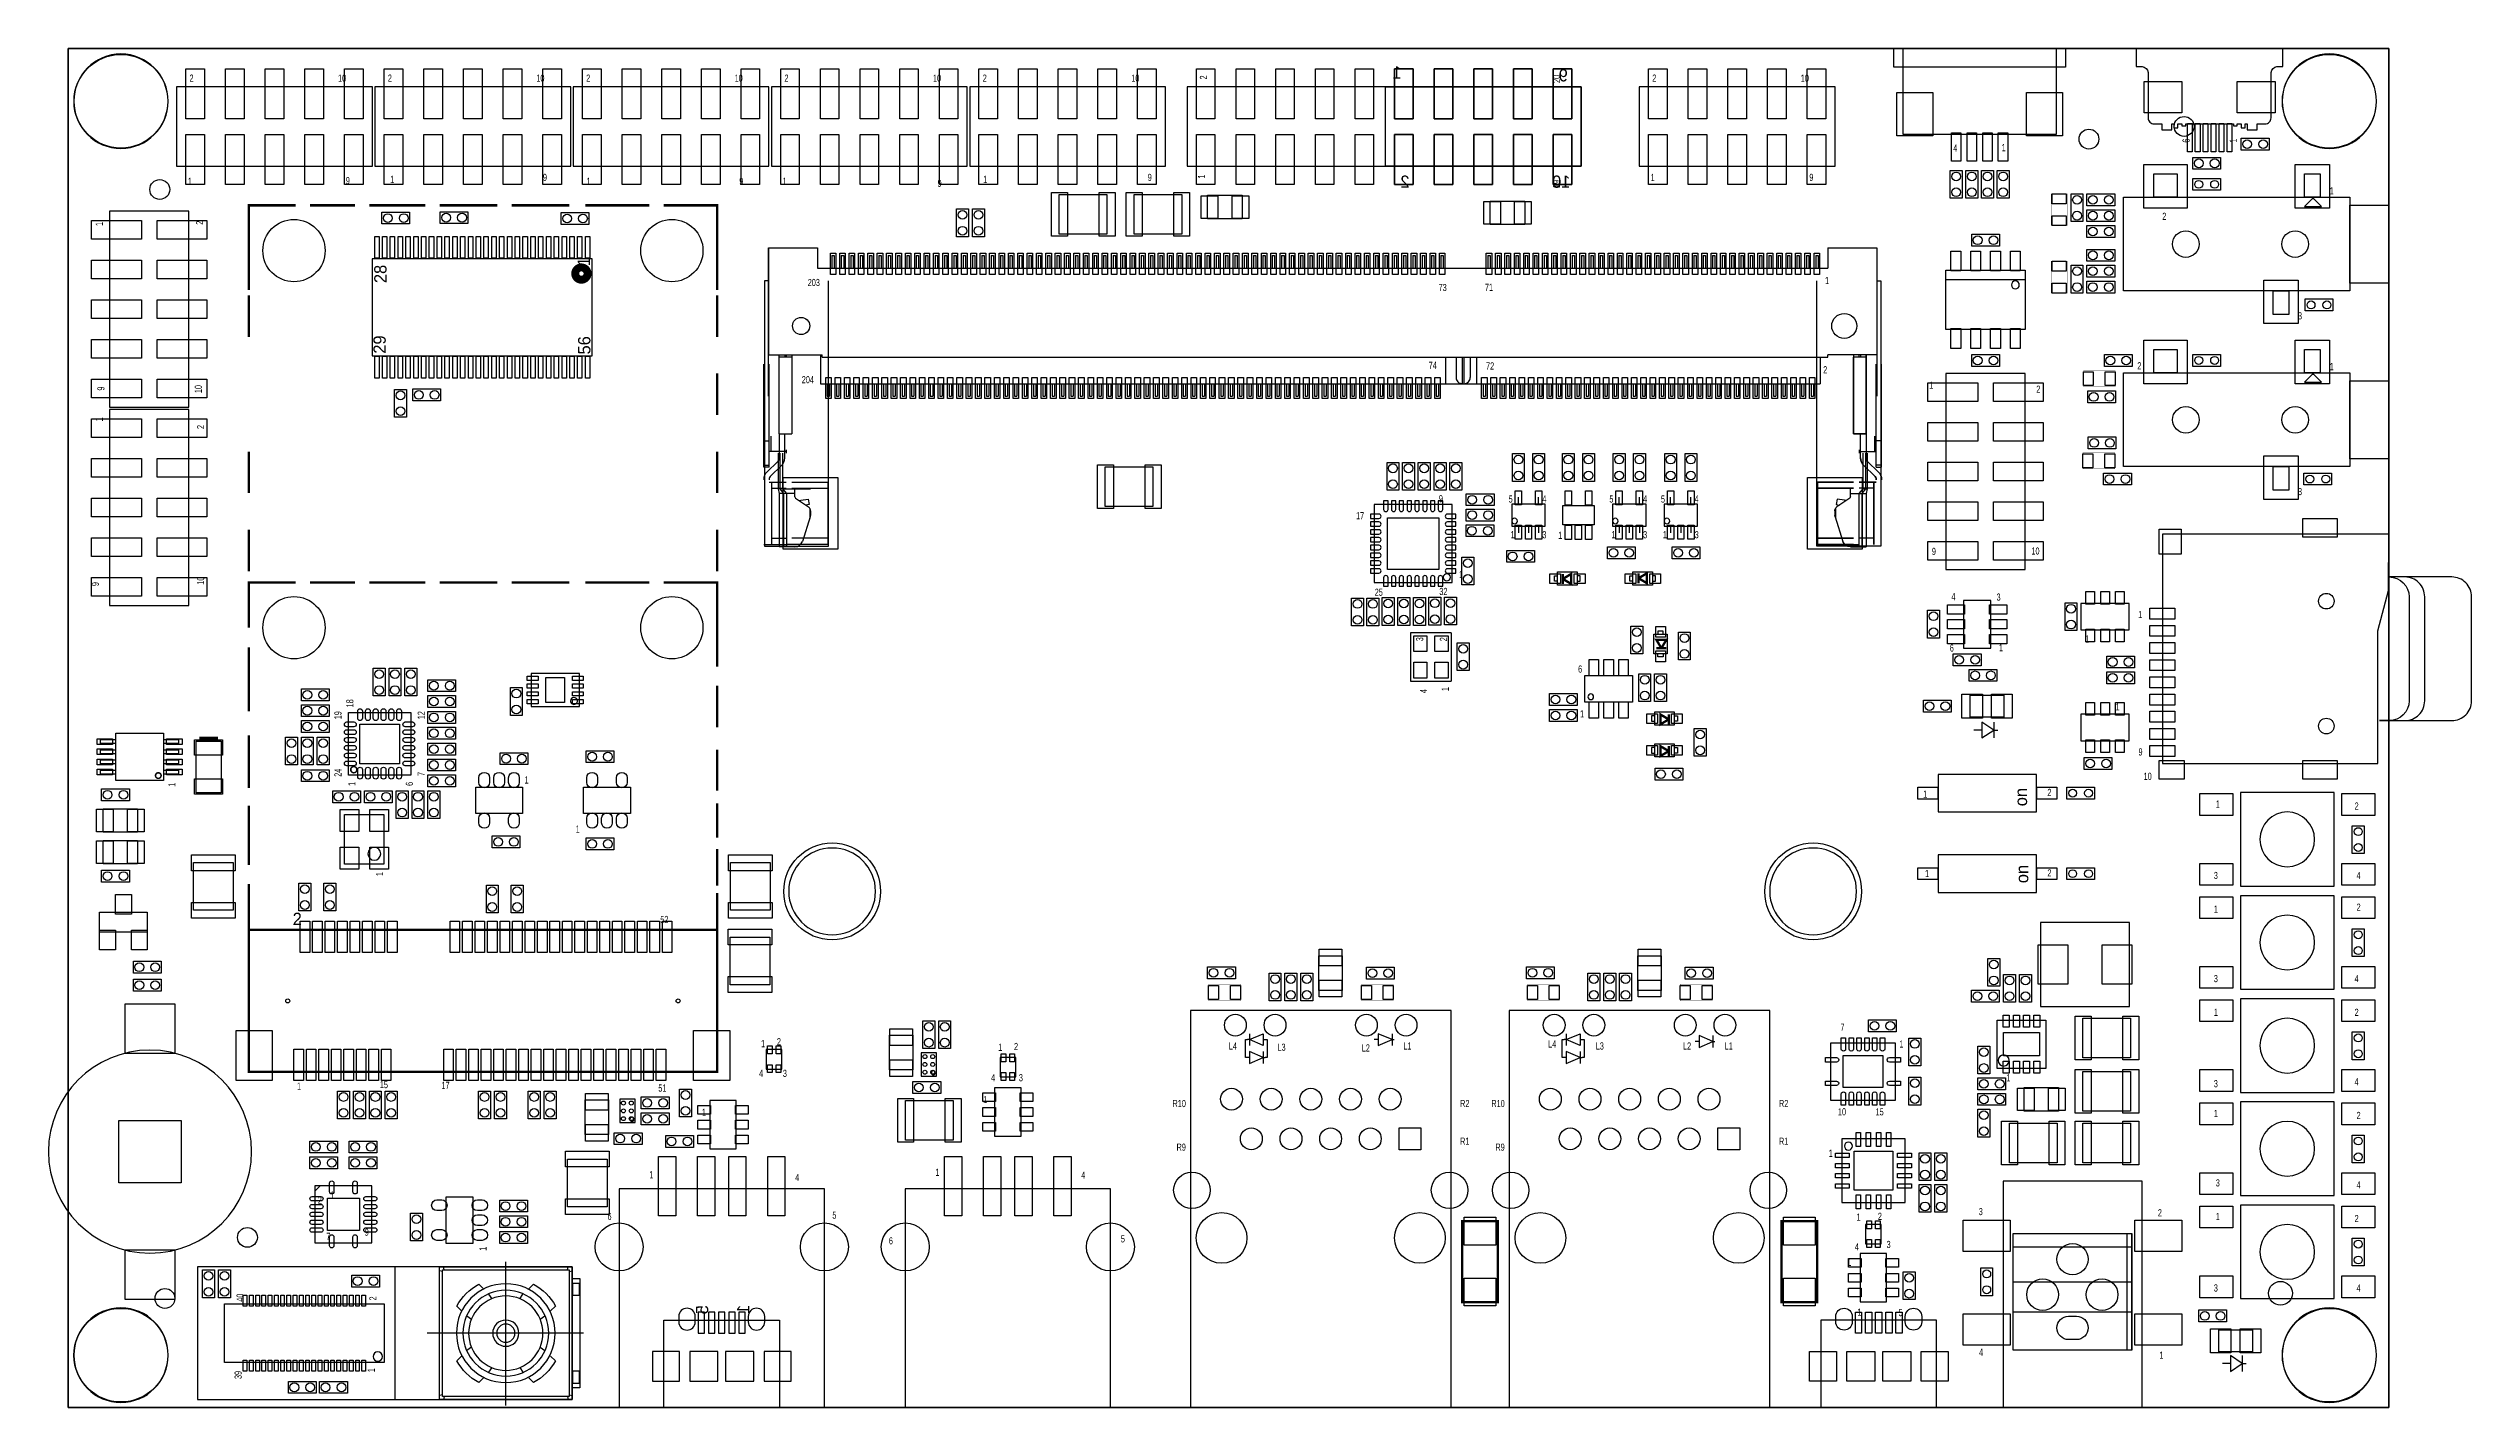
# Model space of a CAD drawing. Extents: x -1 to 154, y 0 to 87.
import ezdxf
from ezdxf.enums import TextEntityAlignment as Align

# ---------------------------------------------------------------- set-up
doc = ezdxf.new("R2010")
doc.units = 0
for name, color, linetype in [('BG_OUTLINE', 3, 'CONTINUOUS'), ('PG_ASSEMBLY_BOTTOM', 7, 'CONTINUOUS'), ('PG_ASSEMBLY_TOP', 7, 'CONTINUOUS'), ('PIN_BOTTOM', 20, 'CONTINUOUS'), ('PIN_TOP', 153, 'CONTINUOUS')]:
    doc.layers.add(name, color=color, linetype=linetype)

msp = doc.modelspace()

# ---------------------------------------------------------------- texts
at = {"layer": 'PG_ASSEMBLY_BOTTOM', "text_generation_flag": 2}
for s, p in [('1', (85.395816, 85.09508)), ('9', (96.038416, 84.9249)), ('2', (85.903816, 78.11008)), ('10', (96.203516, 78.11008))]:
    msp.add_text(s, height=0.7874, dxfattribs=at).set_placement(p)
for s, p in [('5', (40.989758, 6.55193)), ('1', (43.626278, 6.57987))]:
    msp.add_text(s, height=0.7874, rotation=90, dxfattribs=at).set_placement(p)
at = {"layer": 'PG_ASSEMBLY_TOP', "width": 0.611111}
for s, p in [('2', (7.7724, 84.90712)), ('10', (17.2847, 84.90712)), ('2', (20.4724, 84.90712)), ('10', (29.9847, 84.90712)), ('2', (33.1724, 84.90712)), ('10', (42.6847, 84.90712)), ('2', (45.8724, 84.90712)), ('10', (55.3847, 84.90712)), ('2', (58.5724, 84.90712)), ('10', (68.0847, 84.90712)), ('2', (101.4476, 84.90712)), ('10', (110.9599, 84.90712)), ('4', (120.726708, 80.4291)), ('1', (123.825, 80.4545)), ('1', (7.6708, 78.2955)), ('9', (17.78, 78.3463)), ('1', (20.6248, 78.4225)), ('9', (30.4038, 78.5495)), ('1', (33.1978, 78.2955)), ('9', (42.9768, 78.2955)), ('1', (45.7454, 78.30312)), ('9', (55.6768, 78.1685)), ('1', (58.5978, 78.4225)), ('9', (69.1388, 78.5495)), ('1', (101.346, 78.5495)), ('9', (111.506, 78.5495)), ('1', (144.832832, 77.683868)), ('2', (134.112, 76.0603)), ('3', (142.800832, 69.682868)), ('2', (132.5118, 66.4845)), ('1', (144.832832, 66.431668)), ('1', (119.18442, 65.2399)), ('2', (126.04242, 64.9859)), ('9', (87.7824, 57.9755)), ('3', (142.800832, 58.430668)), ('17', (82.478626, 56.885078)), ('1', (95.4278, 55.626)), ('9', (119.3546, 54.5973)), ('10', (125.73, 54.6227)), ('1', (89.069926, 53.125624)), ('25', (83.672426, 51.982624)), ('32', (87.812626, 52.033424)), ('4', (120.604788, 51.69916)), ('3', (123.498356, 51.67376)), ('1', (132.567426, 50.55616)), ('6', (120.501664, 48.4124)), ('1', (123.651264, 48.4378)), ('1', (129.167382, 48.988218)), ('6', (96.6978, 47.0662)), ('1', (131.1148, 44.6405)), ('1', (96.8248, 44.196)), ('9', (132.587746, 41.75506)), ('1', (29.2227, 39.962836)), ('10', (132.9182, 40.1955)), ('1', (118.7958, 39.0525)), ('2', (126.75108, 39.16426)), ('1', (32.50184, 36.8173)), ('1', (118.9228, 33.9725)), ('2', (126.75108, 34.00806)), ('52', (37.9222, 31.0261)), ('1', (44.3738, 23.0759)), ('2', (45.3898, 23.2029)), ('1', (59.557666, 22.843236)), ('2', (60.573666, 22.894036)), ('7', (113.50117, 24.129238)), ('1', (117.2718, 23.0505)), ('1', (14.6558, 20.3581)), ('15', (19.959828, 20.453604)), ('17', (23.904702, 20.402296)), ('51', (37.7952, 20.2311)), ('4', (44.2468, 21.1709)), ('3', (45.7708, 21.1709)), ('4', (59.1058, 20.8915)), ('3', (60.8838, 20.8915)), ('1', (124.1298, 20.8915)), ('1', (40.5892, 18.6817)), ('1', (58.5978, 19.4945)), ('10', (113.33861, 18.711418)), ('15', (115.75161, 18.711418)), ('1', (112.747298, 16.0528)), ('2', (15.99184, 13.04798)), ('1', (16.7894, 13.3985)), ('1', (114.526568, 11.967464)), ('2', (115.898168, 12.018264)), ('3', (122.357134, 12.32154)), ('2', (133.827774, 12.2428)), ('7', (16.5354, 10.7315)), ('9', (18.99158, 10.9982)), ('1', (113.941098, 9.0678)), ('4', (114.423952, 10.062718)), ('3', (116.455952, 10.215118)), ('1', (114.586512, 5.880862)), ('5', (117.223032, 5.852922)), ('4', (122.377454, 3.30962)), ('1', (133.929374, 3.1242))]:
    msp.add_text(s, height=0.4572, dxfattribs=at).set_placement(p)
for s, p in [('2', (72.934068, 85.0519)), ('20', (95.540068, 84.8233)), ('6', (135.860536, 81.00314)), ('1', (138.882882, 81.00314)), ('1', (72.807068, 78.7019)), ('19', (95.540068, 78.0923)), ('1', (2.2225, 75.6666)), ('2', (8.64108, 75.7428)), ('9', (2.3241, 65.1256)), ('10', (8.56488, 64.9605)), ('1', (2.2225, 63.1444)), ('2', (8.70712, 62.6618)), ('9', (1.9685, 52.6034)), ('10', (8.70712, 52.6923)), ('3', (86.7791, 49.0728)), ('2', (88.3031, 49.0728)), ('18', (18.267426, 44.83735)), ('4', (87.027512, 45.75048)), ('1', (88.424512, 45.87748)), ('19', (17.505426, 44.07535)), ('12', (22.839426, 44.07535)), ('24', (17.505426, 40.39235)), ('7', (22.839426, 40.44315)), ('1', (6.866382, 39.75354)), ('1', (18.394426, 39.80815)), ('6', (22.077426, 39.80815)), ('1', (20.169632, 34.03854)), ('1', (26.797, 10.039858)), ('40', (11.2395, 6.779006)), ('2', (19.745198, 6.85927)), ('39', (11.1125, 1.826006)), ('1', (19.645122, 2.25933))]:
    msp.add_text(s, height=0.4572, rotation=90, dxfattribs=at).set_placement(p)
at = {"layer": 'PG_ASSEMBLY_TOP'}
for s, p in [('28', (20.387564, 72.009)), ('1', (33.418018, 73.0885)), ('29', (20.336764, 67.4878)), ('56', (33.443418, 67.437)), ('on', (125.4506, 38.5064)), ('on', (125.5268, 33.5788))]:
    msp.add_text(s, height=0.7874, rotation=90, dxfattribs=at).set_placement(p)
at = {"layer": 'PG_ASSEMBLY_TOP', "width": 0.611111}
for s, p in [('203', (47.752, 71.8185)), ('73', (88.02624, 71.49846)), ('71', (90.99296, 71.51116)), ('1', (112.649, 71.9455)), ('74', (87.3887, 66.51244)), ('72', (91.06408, 66.47434)), ('204', (47.371, 65.5955)), ('2', (112.522, 66.2305)), ('5', (92.3798, 57.954418)), ('4', (94.5388, 57.954418)), ('5', (98.8314, 57.954418)), ('4', (100.9904, 57.954418)), ('5', (102.1334, 57.954418)), ('4', (104.2924, 57.954418)), ('1', (92.5068, 55.668164)), ('3', (94.5388, 55.668164)), ('1', (98.9584, 55.668164)), ('3', (100.9904, 55.668164)), ('1', (102.2604, 55.668164)), ('3', (104.2924, 55.668164)), ('1', (137.668, 38.4175)), ('2', (146.558, 38.2905)), ('3', (137.541, 33.8455)), ('4', (146.685, 33.8455)), ('1', (137.541, 31.6865)), ('2', (146.685, 31.8135)), ('3', (137.541, 27.2415)), ('4', (146.558, 27.2415)), ('1', (137.541, 25.0825)), ('2', (146.558, 25.0825)), ('3', (137.541, 20.5105)), ('4', (146.558, 20.6375)), ('1', (137.541, 18.6055)), ('2', (146.685, 18.4785)), ('1', (37.34562, 14.680692)), ('4', (46.68774, 14.500352)), ('1', (55.66918, 14.83614)), ('4', (65.0113, 14.6558)), ('3', (137.668, 14.1605)), ('4', (146.685, 14.0335)), ('6', (34.66846, 12.013692)), ('5', (49.07026, 12.089892)), ('1', (137.668, 12.0015)), ('6', (52.68722, 10.44702)), ('5', (67.54622, 10.57402)), ('2', (146.558, 11.8745)), ('3', (137.541, 7.4295)), ('4', (146.685, 7.4295))]:
    msp.add_text(s, height=0.4572, dxfattribs=at).set_placement(p, align=Align.CENTER)
at = {"layer": 'PG_ASSEMBLY_TOP'}
msp.add_text('2', height=0.7874, dxfattribs=at).set_placement((14.3764, 30.8991))
at = {"layer": 'PG_ASSEMBLY_TOP', "width": 0.611111}
for s, p in [('L4', (74.8538, 22.9235)), ('L3', (77.9653, 22.8473)), ('L1', (86.0298, 22.9235)), ('L4', (95.3008, 23.0505)), ('L3', (98.3488, 22.9235)), ('L2', (103.9368, 22.9235)), ('L1', (106.6038, 22.9235)), ('L2', (83.3628, 22.7965)), ('R10', (71.580502, 19.2405)), ('R2', (89.741502, 19.2405)), ('R10', (91.999816, 19.2405)), ('R2', (110.160816, 19.2405)), ('R1', (89.741502, 16.8275)), ('R1', (110.160816, 16.8275)), ('R9', (71.580502, 16.4465)), ('R9', (91.999816, 16.4465))]:
    msp.add_text(s, height=0.4572, dxfattribs=at).set_placement(p, align=Align.RIGHT)

# ---------------------------------------------------------------- linework, layer by layer
at = {"layer": 'BG_OUTLINE'}
msp.add_lwpolyline([(0, 0.006858), (0, 87.034878)], dxfattribs=at)
for points in [[(0, 0), (148.617432, 0), (148.617432, 87.02802), (0, 87.02802)], [(0, 0), (0, 87.02802), (148.617432, 87.02802), (148.617432, 0)]]:
    msp.add_lwpolyline(points, close=True, dxfattribs=at)
at = {"layer": 'PG_ASSEMBLY_BOTTOM'}
for points in [[(84.354416, 84.5693), (96.902016, 84.5693), (96.902016, 79.4893), (84.354416, 79.4893)], [(45.55744, 0), (38.15588, 0), (38.15588, 5.6007), (45.55744, 5.6007)]]:
    msp.add_lwpolyline(points, close=True, dxfattribs=at)
at = {"layer": 'PG_ASSEMBLY_TOP'}
for points in [[(127.912368, 87.02802), (127.912368, 85.8266), (116.914168, 85.8266), (116.914168, 87.02802)], [(6.9342, 79.4893), (19.4818, 79.4893), (19.4818, 84.5693), (6.9342, 84.5693)], [(19.6342, 79.4893), (32.1818, 79.4893), (32.1818, 84.5693), (19.6342, 84.5693)], [(32.3342, 79.4893), (44.8818, 79.4893), (44.8818, 84.5693), (32.3342, 84.5693)], [(45.0342, 79.4893), (57.5818, 79.4893), (57.5818, 84.5693), (45.0342, 84.5693)], [(57.7342, 79.4893), (70.2818, 79.4893), (70.2818, 84.5693), (57.7342, 84.5693)], [(71.654416, 79.4893), (96.902016, 79.4893), (96.902016, 84.5693), (71.654416, 84.5693)], [(100.6094, 79.4893), (113.157, 79.4893), (113.157, 84.5693), (100.6094, 84.5693)], [(139.170918, 81.28762), (140.948918, 81.28762), (140.948918, 80.52562), (139.170918, 80.52562)], [(120.531128, 77.445108), (120.531128, 79.223108), (121.293128, 79.223108), (121.293128, 77.445108)], [(121.531888, 77.445108), (121.531888, 79.223108), (122.293888, 79.223108), (122.293888, 77.445108)], [(122.532648, 77.445108), (122.532648, 79.223108), (123.294648, 79.223108), (123.294648, 77.445108)], [(123.533408, 77.445108), (123.533408, 79.223108), (124.295408, 79.223108), (124.295408, 77.445108)], [(137.8458, 79.2988), (136.0678, 79.2988), (136.0678, 80.0608), (137.8458, 80.0608)], [(66.5226, 77.6732), (66.5226, 75.1332), (63.4746, 75.1332), (63.4746, 77.6732)], [(68.2752, 75.136248), (68.2752, 77.676248), (71.3232, 77.676248), (71.3232, 75.136248)], [(72.9742, 77.629512), (75.184, 77.629512), (75.184, 76.130912), (72.9742, 76.130912)], [(128.27, 75.946), (128.27, 77.724), (129.032, 77.724), (129.032, 75.946)], [(131.064, 76.962), (129.286, 76.962), (129.286, 77.724), (131.064, 77.724)], [(133.567932, 77.508608), (133.567932, 79.009748), (135.069072, 79.009748), (135.069072, 77.508608)], [(136.0678, 78.7146), (137.8458, 78.7146), (137.8458, 77.9526), (136.0678, 77.9526)], [(143.217392, 77.508608), (143.217392, 79.009748), (144.218152, 79.009748), (144.218152, 77.508608)], [(2.6543, 76.6064), (2.6543, 64.0588), (7.7343, 64.0588), (7.7343, 76.6064)], [(21.8694, 75.7936), (20.0914, 75.7936), (20.0914, 76.5556), (21.8694, 76.5556)], [(23.8252, 76.581), (25.6032, 76.581), (25.6032, 75.819), (23.8252, 75.819)], [(31.5722, 76.5302), (33.3502, 76.5302), (33.3502, 75.7682), (31.5722, 75.7682)], [(56.896, 74.9808), (56.896, 76.7588), (57.658, 76.7588), (57.658, 74.9808)], [(57.912, 74.9808), (57.912, 76.7588), (58.674, 76.7588), (58.674, 74.9808)], [(93.2815, 75.7555), (91.0717, 75.7555), (91.0717, 77.2541), (93.2815, 77.2541)], [(131.064, 75.946), (129.286, 75.946), (129.286, 76.708), (131.064, 76.708)], [(131.617212, 71.509128), (131.617212, 77.508608), (146.118072, 77.508608), (146.118072, 71.509128)], [(143.217392, 76.909168), (144.317212, 76.909168), (143.816832, 77.409548), (143.717772, 77.409548)], [(146.118072, 72.009508), (146.118072, 77.008228), (148.617432, 77.008228), (148.617432, 72.009508)], [(123.6853, 74.3712), (121.9073, 74.3712), (121.9073, 75.1332), (123.6853, 75.1332)], [(129.286, 75.692), (131.064, 75.692), (131.064, 74.93), (129.286, 74.93)], [(19.46783, 73.55967), (19.46783, 67.35953), (33.56737, 67.35953), (33.56737, 73.55967)], [(129.032, 73.152), (129.032, 71.374), (128.27, 71.374), (128.27, 73.152)], [(129.286, 74.168), (131.064, 74.168), (131.064, 73.406), (129.286, 73.406)], [(131.064, 72.39), (129.286, 72.39), (129.286, 73.152), (131.064, 73.152)], [(120.2563, 72.8472), (125.3363, 72.8472), (125.3363, 69.0372), (120.2563, 69.0372)], [(131.064, 71.374), (129.286, 71.374), (129.286, 72.136), (131.064, 72.136)], [(141.218412, 70.007988), (141.218412, 71.509128), (142.219172, 71.509128), (142.219172, 70.007988)], [(143.256, 70.993), (145.034, 70.993), (145.034, 70.231), (143.256, 70.231)], [(123.6853, 66.675), (121.9073, 66.675), (121.9073, 67.437), (123.6853, 67.437)], [(132.1816, 66.675), (130.4036, 66.675), (130.4036, 67.437), (132.1816, 67.437)], [(133.567932, 66.256408), (133.567932, 67.757548), (135.069072, 67.757548), (135.069072, 66.256408)], [(136.0678, 67.437), (137.8458, 67.437), (137.8458, 66.675), (136.0678, 66.675)], [(143.217392, 66.256408), (143.217392, 67.757548), (144.218152, 67.757548), (144.218152, 66.256408)], [(21.6662, 65.2018), (21.6662, 63.4238), (20.9042, 63.4238), (20.9042, 65.2018)], [(23.8506, 64.4652), (22.0726, 64.4652), (22.0726, 65.2272), (23.8506, 65.2272)], [(120.2563, 66.2178), (120.2563, 53.6702), (125.3363, 53.6702), (125.3363, 66.2178)], [(131.617212, 60.256928), (131.617212, 66.256408), (146.118072, 66.256408), (146.118072, 60.256928)], [(143.217392, 65.656968), (144.317212, 65.656968), (143.816832, 66.157348), (143.717772, 66.157348)], [(146.118072, 60.757308), (146.118072, 65.756028), (148.617432, 65.756028), (148.617432, 60.757308)], [(2.6543, 63.9064), (2.6543, 51.3588), (7.7343, 51.3588), (7.7343, 63.9064)], [(129.3368, 65.1002), (131.1148, 65.1002), (131.1148, 64.3382), (129.3368, 64.3382)], [(129.3622, 62.1538), (131.1402, 62.1538), (131.1402, 61.3918), (129.3622, 61.3918)], [(85.224112, 60.5282), (85.224112, 58.7502), (84.462112, 58.7502), (84.462112, 60.5282)], [(85.452712, 58.7502), (85.452712, 60.5282), (86.214712, 60.5282), (86.214712, 58.7502)], [(87.226648, 60.5282), (87.226648, 58.7502), (86.464648, 58.7502), (86.464648, 60.5282)], [(87.480648, 58.7502), (87.480648, 60.5282), (88.242648, 60.5282), (88.242648, 58.7502)], [(89.252552, 60.5282), (89.252552, 58.7502), (88.490552, 58.7502), (88.490552, 60.5282)], [(93.25356, 61.087), (93.25356, 59.309), (92.49156, 59.309), (92.49156, 61.087)], [(94.55404, 61.087), (94.55404, 59.309), (93.79204, 59.309), (93.79204, 61.087)], [(96.45396, 61.087), (96.45396, 59.309), (95.69196, 59.309), (95.69196, 61.087)], [(97.75444, 61.087), (97.75444, 59.309), (96.99244, 59.309), (96.99244, 61.087)], [(99.70516, 61.087), (99.70516, 59.309), (98.94316, 59.309), (98.94316, 61.087)], [(101.00564, 61.087), (101.00564, 59.309), (100.24364, 59.309), (100.24364, 61.087)], [(103.00716, 61.087), (103.00716, 59.309), (102.24516, 59.309), (102.24516, 61.087)], [(104.30764, 61.087), (104.30764, 59.309), (103.54564, 59.309), (103.54564, 61.087)], [(69.469, 60.2488), (69.469, 57.7088), (66.421, 57.7088), (66.421, 60.2488)], [(132.1308, 59.0804), (130.3528, 59.0804), (130.3528, 59.8424), (132.1308, 59.8424)], [(141.218412, 58.755788), (141.218412, 60.256928), (142.219172, 60.256928), (142.219172, 58.755788)], [(143.1798, 59.8424), (144.9578, 59.8424), (144.9578, 59.0804), (143.1798, 59.0804)], [(88.638126, 57.828942), (83.634326, 57.828942), (83.634326, 52.825142), (88.638126, 52.825142)], [(89.535, 58.518552), (91.313, 58.518552), (91.313, 57.756552), (89.535, 57.756552)], [(91.313, 56.772048), (89.535, 56.772048), (89.535, 57.534048), (91.313, 57.534048)], [(92.447618, 56.449976), (94.597728, 56.449976), (94.597728, 57.850024), (92.447618, 57.850024)], [(97.72396, 56.52516), (95.72244, 56.52516), (95.72244, 57.77484), (97.72396, 57.77484)], [(98.899218, 56.449976), (101.049328, 56.449976), (101.049328, 57.850024), (98.899218, 57.850024)], [(102.201218, 56.449976), (104.351328, 56.449976), (104.351328, 57.850024), (102.201218, 57.850024)], [(91.29776, 55.771288), (89.51976, 55.771288), (89.51976, 56.533288), (91.29776, 56.533288)], [(147.916646, 41.23944), (147.906486, 49.74082), (148.607526, 52.32908), (148.617686, 55.94096), (134.116826, 55.94096), (134.116826, 41.23944)], [(90.0176, 54.4576), (90.0176, 52.6796), (89.2556, 52.6796), (89.2556, 54.4576)], [(92.1258, 54.8894), (93.9038, 54.8894), (93.9038, 54.1274), (92.1258, 54.1274)], [(98.5774, 55.118), (100.3554, 55.118), (100.3554, 54.356), (98.5774, 54.356)], [(104.4956, 54.356), (102.7176, 54.356), (102.7176, 55.118), (104.4956, 55.118)], [(96.63684, 52.66055), (95.38716, 52.66055), (95.38716, 53.51145), (96.63684, 53.51145)], [(101.46284, 52.66055), (100.21316, 52.66055), (100.21316, 53.51145), (101.46284, 53.51145)], [(82.197448, 50.0634), (82.197448, 51.8414), (82.959448, 51.8414), (82.959448, 50.0634)], [(83.177888, 50.0634), (83.177888, 51.8414), (83.939888, 51.8414), (83.939888, 50.0634)], [(84.153248, 50.0888), (84.153248, 51.8668), (84.915248, 51.8668), (84.915248, 50.0888)], [(85.159088, 50.0888), (85.159088, 51.8668), (85.921088, 51.8668), (85.921088, 50.0888)], [(86.915752, 51.8668), (86.915752, 50.0888), (86.153752, 50.0888), (86.153752, 51.8668)], [(87.145368, 50.10912), (87.145368, 51.88712), (87.907368, 51.88712), (87.907368, 50.10912)], [(88.141048, 50.1142), (88.141048, 51.8922), (88.903048, 51.8922), (88.903048, 50.1142)], [(123.129548, 48.639984), (123.129548, 51.690016), (121.379488, 51.690016), (121.379488, 48.639984)], [(128.646682, 51.5366), (128.646682, 49.7586), (127.884682, 49.7586), (127.884682, 51.5366)], [(131.999482, 51.49596), (128.900682, 51.49596), (128.900682, 49.79924), (131.999482, 49.79924)], [(100.076, 48.26), (100.076, 50.038), (100.838, 50.038), (100.838, 48.26)], [(103.886, 49.657), (103.886, 47.879), (103.124, 47.879), (103.124, 49.657)], [(119.079518, 49.276), (119.079518, 51.054), (119.841518, 51.054), (119.841518, 49.276)], [(89.719912, 48.9712), (89.719912, 47.1932), (88.957912, 47.1932), (88.957912, 48.9712)], [(102.40645, 49.51984), (102.40645, 48.27016), (101.55555, 48.27016), (101.55555, 49.51984)], [(122.5042, 47.498), (120.7262, 47.498), (120.7262, 48.26), (122.5042, 48.26)], [(130.551682, 48.12538), (132.329682, 48.12538), (132.329682, 47.36338), (130.551682, 47.36338)], [(20.2946, 47.3456), (20.2946, 45.5676), (19.5326, 45.5676), (19.5326, 47.3456)], [(21.3106, 47.3456), (21.3106, 45.5676), (20.5486, 45.5676), (20.5486, 47.3456)], [(22.3266, 47.3456), (22.3266, 45.5676), (21.5646, 45.5676), (21.5646, 47.3456)], [(23.0378, 46.609), (24.8158, 46.609), (24.8158, 45.847), (23.0378, 45.847)], [(32.7406, 44.903898), (32.7406, 47.001938), (29.6418, 47.001938), (29.6418, 44.903898)], [(97.1296, 46.8757), (100.1776, 46.8757), (100.1776, 45.1739), (97.1296, 45.1739)], [(100.584, 45.212), (100.584, 46.99), (101.346, 46.99), (101.346, 45.212)], [(101.6, 45.212), (101.6, 46.99), (102.362, 46.99), (102.362, 45.212)], [(121.7422, 47.2694), (123.5202, 47.2694), (123.5202, 46.5074), (121.7422, 46.5074)], [(130.551682, 47.10938), (132.329682, 47.10938), (132.329682, 46.34738), (130.551682, 46.34738)], [(16.7132, 45.2628), (14.9352, 45.2628), (14.9352, 46.0248), (16.7132, 46.0248)], [(16.7132, 44.2468), (14.9352, 44.2468), (14.9352, 45.0088), (16.7132, 45.0088)], [(24.8158, 44.831), (23.0378, 44.831), (23.0378, 45.593), (24.8158, 45.593)], [(29.083, 46.101), (29.083, 44.323), (28.321, 44.323), (28.321, 46.101)], [(94.869, 45.72), (96.647, 45.72), (96.647, 44.958), (94.869, 44.958)], [(120.5992, 44.530518), (118.8212, 44.530518), (118.8212, 45.292518), (120.5992, 45.292518)], [(121.8057, 45.610018), (123.9647, 45.610018), (123.9647, 44.213018), (121.8057, 44.213018)], [(14.9352, 43.9928), (16.7132, 43.9928), (16.7132, 43.2308), (14.9352, 43.2308)], [(21.943822, 40.500554), (17.94383, 40.500554), (17.94383, 44.500546), (21.943822, 44.500546)], [(24.8158, 43.815), (23.0378, 43.815), (23.0378, 44.577), (24.8158, 44.577)], [(24.8158, 42.799), (23.0378, 42.799), (23.0378, 43.561), (24.8158, 43.561)], [(94.869, 44.704), (96.647, 44.704), (96.647, 43.942), (94.869, 43.942)], [(101.61016, 44.54525), (102.85984, 44.54525), (102.85984, 43.69435), (101.61016, 43.69435)], [(104.14, 41.7068), (104.14, 43.4848), (104.902, 43.4848), (104.902, 41.7068)], [(128.900682, 42.70375), (131.999482, 42.70375), (131.999482, 44.40047), (128.900682, 44.40047)], [(3.0226, 42.52214), (2.07264, 42.52214), (2.07264, 42.77106), (3.0226, 42.77106)], [(3.0226, 41.8719), (2.07264, 41.8719), (2.07264, 42.12082), (3.0226, 42.12082)], [(6.096, 40.14724), (3.048, 40.14724), (3.048, 43.19524), (6.096, 43.19524)], [(7.07136, 42.52214), (6.1214, 42.52214), (6.1214, 42.77106), (7.07136, 42.77106)], [(7.07136, 41.8719), (6.1214, 41.8719), (6.1214, 42.12082), (7.07136, 42.12082)], [(8.1915, 42.672), (9.7917, 42.672), (9.7917, 39.37), (8.1915, 39.37)], [(13.9192, 41.148), (13.9192, 42.926), (14.6812, 42.926), (14.6812, 41.148)], [(15.6972, 42.926), (15.6972, 41.148), (14.9352, 41.148), (14.9352, 42.926)], [(15.9512, 41.148), (15.9512, 42.926), (16.7132, 42.926), (16.7132, 41.148)], [(24.8158, 41.783), (23.0378, 41.783), (23.0378, 42.545), (24.8158, 42.545)], [(27.6606, 41.9354), (29.4386, 41.9354), (29.4386, 41.1734), (27.6606, 41.1734)], [(34.9504, 41.3004), (33.1724, 41.3004), (33.1724, 42.0624), (34.9504, 42.0624)], [(101.61016, 42.51325), (102.85984, 42.51325), (102.85984, 41.66235), (101.61016, 41.66235)], [(3.0226, 41.22166), (2.07264, 41.22166), (2.07264, 41.47058), (3.0226, 41.47058)], [(3.0226, 40.57142), (2.07264, 40.57142), (2.07264, 40.82034), (3.0226, 40.82034)], [(7.07136, 41.22166), (6.1214, 41.22166), (6.1214, 41.47058), (7.07136, 41.47058)], [(7.07136, 40.57142), (6.1214, 40.57142), (6.1214, 40.82034), (7.07136, 40.82034)], [(16.7132, 40.0812), (14.9352, 40.0812), (14.9352, 40.8432), (16.7132, 40.8432)], [(24.8158, 40.767), (23.0378, 40.767), (23.0378, 41.529), (24.8158, 41.529)], [(24.8158, 39.751), (23.0378, 39.751), (23.0378, 40.513), (24.8158, 40.513)], [(103.4034, 40.1828), (101.6254, 40.1828), (101.6254, 40.9448), (103.4034, 40.9448)], [(119.75592, 40.54348), (119.75592, 38.14572), (126.05512, 38.14572), (126.05512, 40.54348)], [(130.890518, 40.864028), (129.112518, 40.864028), (129.112518, 41.626028), (130.890518, 41.626028)], [(3.92176, 38.862), (2.14376, 38.862), (2.14376, 39.624), (3.92176, 39.624)], [(16.9418, 39.497), (18.7198, 39.497), (18.7198, 38.735), (16.9418, 38.735)], [(20.7518, 38.735), (18.9738, 38.735), (18.9738, 39.497), (20.7518, 39.497)], [(21.0058, 37.719), (21.0058, 39.497), (21.7678, 39.497), (21.7678, 37.719)], [(22.0218, 37.719), (22.0218, 39.497), (22.7838, 39.497), (22.7838, 37.719)], [(23.0378, 37.719), (23.0378, 39.497), (23.7998, 39.497), (23.7998, 37.719)], [(29.0957, 38.0365), (26.0985, 38.0365), (26.0985, 39.7383), (29.0957, 39.7383)], [(33.0073, 39.7383), (36.0045, 39.7383), (36.0045, 38.0365), (33.0073, 38.0365)], [(127.9906, 39.7256), (129.7686, 39.7256), (129.7686, 38.9636), (127.9906, 38.9636)], [(145.1102, 33.3883), (145.1102, 39.3827), (139.1158, 39.3827), (139.1158, 33.3883)], [(2.23266, 38.3413), (4.44246, 38.3413), (4.44246, 36.8427), (2.23266, 36.8427)], [(17.705832, 34.78784), (17.705832, 37.98824), (20.220432, 37.98824), (20.220432, 34.78784)], [(147.0406, 37.2618), (147.0406, 35.4838), (146.2786, 35.4838), (146.2786, 37.2618)], [(2.23266, 36.3093), (4.44246, 36.3093), (4.44246, 34.8107), (2.23266, 34.8107)], [(27.1526, 36.6014), (28.9306, 36.6014), (28.9306, 35.8394), (27.1526, 35.8394)], [(34.9504, 35.7124), (33.1724, 35.7124), (33.1724, 36.4744), (34.9504, 36.4744)], [(2.14376, 34.417), (3.92176, 34.417), (3.92176, 33.655), (2.14376, 33.655)], [(10.5664, 31.8516), (8.0264, 31.8516), (8.0264, 34.8996), (10.5664, 34.8996)], [(44.958, 31.8516), (42.418, 31.8516), (42.418, 34.8996), (44.958, 34.8996)], [(119.75592, 35.38728), (119.75592, 32.98952), (126.05512, 32.98952), (126.05512, 35.38728)], [(127.9906, 34.5694), (129.7686, 34.5694), (129.7686, 33.8074), (127.9906, 33.8074)], [(14.780514, 31.8008), (14.780514, 33.5788), (15.542514, 33.5788), (15.542514, 31.8008)], [(16.38046, 31.8008), (16.38046, 33.5788), (17.14246, 33.5788), (17.14246, 31.8008)], [(27.54249, 33.4518), (27.54249, 31.6738), (26.78049, 31.6738), (26.78049, 33.4518)], [(29.142436, 33.4518), (29.142436, 31.6738), (28.380436, 31.6738), (28.380436, 33.4518)], [(145.1102, 26.7843), (145.1102, 32.7787), (139.1158, 32.7787), (139.1158, 26.7843)], [(5.06476, 31.720282), (5.06476, 30.450282), (2.01676, 30.450282), (2.01676, 31.720282)], [(126.30912, 25.67178), (132.00888, 25.67178), (132.00888, 31.07182), (126.30912, 31.07182)], [(42.3926, 30.1244), (44.9326, 30.1244), (44.9326, 27.0764), (42.3926, 27.0764)], [(147.0406, 30.6578), (147.0406, 28.8798), (146.2786, 28.8798), (146.2786, 30.6578)], [(4.17576, 28.575), (5.95376, 28.575), (5.95376, 27.813), (4.17576, 27.813)], [(72.972422, 28.226512), (74.750422, 28.226512), (74.750422, 27.464512), (72.972422, 27.464512)], [(80.097122, 26.715212), (80.097122, 28.925012), (81.595722, 28.925012), (81.595722, 26.715212)], [(84.920582, 27.439112), (83.142582, 27.439112), (83.142582, 28.201112), (84.920582, 28.201112)], [(93.391736, 28.226512), (95.169736, 28.226512), (95.169736, 27.464512), (93.391736, 27.464512)], [(100.516436, 26.715212), (100.516436, 28.925012), (102.015036, 28.925012), (102.015036, 26.715212)], [(105.339896, 27.439112), (103.561896, 27.439112), (103.561896, 28.201112), (105.339896, 28.201112)], [(123.698, 28.7528), (123.698, 26.9748), (122.936, 26.9748), (122.936, 28.7528)], [(5.95376, 26.67), (4.17576, 26.67), (4.17576, 27.432), (5.95376, 27.432)], [(76.909422, 26.042112), (76.909422, 27.820112), (77.671422, 27.820112), (77.671422, 26.042112)], [(78.687422, 27.820112), (78.687422, 26.042112), (77.925422, 26.042112), (77.925422, 27.820112)], [(79.703422, 27.820112), (79.703422, 26.042112), (78.941422, 26.042112), (78.941422, 27.820112)], [(97.328736, 26.042112), (97.328736, 27.820112), (98.090736, 27.820112), (98.090736, 26.042112)], [(99.106736, 27.820112), (99.106736, 26.042112), (98.344736, 26.042112), (98.344736, 27.820112)], [(100.122736, 27.820112), (100.122736, 26.042112), (99.360736, 26.042112), (99.360736, 27.820112)], [(121.890028, 26.729182), (123.668028, 26.729182), (123.668028, 25.967182), (121.890028, 25.967182)], [(123.952, 25.9588), (123.952, 27.7368), (124.714, 27.7368), (124.714, 25.9588)], [(124.968, 25.9588), (124.968, 27.7368), (125.73, 27.7368), (125.73, 25.9588)], [(71.867522, 0), (88.565482, 0), (88.565482, 25.43048), (71.867522, 25.43048)], [(92.286836, 0), (108.984796, 0), (108.984796, 25.43048), (92.286836, 25.43048)], [(132.08, 24.9428), (132.08, 22.4028), (129.032, 22.4028), (129.032, 24.9428)], [(145.1102, 20.1803), (145.1102, 26.1747), (139.1158, 26.1747), (139.1158, 20.1803)], [(52.5907, 21.6281), (52.5907, 23.8379), (54.0893, 23.8379), (54.0893, 21.6281)], [(55.499, 24.765), (55.499, 22.987), (54.737, 22.987), (54.737, 24.765)], [(56.515, 24.765), (56.515, 22.987), (55.753, 22.987), (55.753, 24.765)], [(76.533502, 23.94204), (76.533502, 23.18004), (75.644502, 23.56104)], [(83.899502, 23.94204), (83.899502, 23.18004), (84.788502, 23.56104)], [(96.825816, 23.94204), (96.825816, 23.18004), (95.936816, 23.56104)], [(104.445816, 23.81504), (104.445816, 23.05304), (105.334816, 23.43404)], [(117.018054, 23.344378), (112.867694, 23.344378), (112.867694, 19.691858), (117.018054, 19.691858)], [(117.076474, 24.058118), (115.298474, 24.058118), (115.298474, 24.820118), (117.076474, 24.820118)], [(118.6434, 23.664418), (118.6434, 21.886418), (117.8814, 21.886418), (117.8814, 23.664418)], [(123.5456, 21.717), (123.5456, 24.8158), (126.6444, 24.8158), (126.6444, 21.717)], [(147.0406, 24.0538), (147.0406, 22.2758), (146.2786, 22.2758), (146.2786, 24.0538)], [(44.71162, 21.67636), (45.71238, 21.67636), (45.71238, 22.92604), (44.71162, 22.92604)], [(55.607966, 22.710902), (54.628034, 22.710902), (54.628034, 21.231098), (55.607966, 21.231098)], [(59.67984, 21.16836), (60.6806, 21.16836), (60.6806, 22.41804), (59.67984, 22.41804)], [(75.644502, 22.79904), (75.644502, 22.03704), (76.533502, 22.41804)], [(95.936816, 22.79904), (95.936816, 22.03704), (96.825816, 22.41804)], [(123.063, 23.1394), (123.063, 21.3614), (122.301, 21.3614), (122.301, 23.1394)], [(17.2593, 18.4912), (17.2593, 20.2692), (18.0213, 20.2692), (18.0213, 18.4912)], [(19.0373, 20.2692), (19.0373, 18.4912), (18.2753, 18.4912), (18.2753, 20.2692)], [(20.0533, 20.2692), (20.0533, 18.4912), (19.2913, 18.4912), (19.2913, 20.2692)], [(20.3073, 18.4912), (20.3073, 20.2692), (21.0693, 20.2692), (21.0693, 18.4912)], [(27.051, 20.2692), (27.051, 18.4912), (26.289, 18.4912), (26.289, 20.2692)], [(28.067, 20.2692), (28.067, 18.4912), (27.305, 18.4912), (27.305, 20.2692)], [(30.226, 20.2692), (30.226, 18.4912), (29.464, 18.4912), (29.464, 20.2692)], [(31.242, 20.2692), (31.242, 18.4912), (30.48, 18.4912), (30.48, 20.2692)], [(39.15664, 18.6182), (39.15664, 20.3962), (39.91864, 20.3962), (39.91864, 18.6182)], [(54.102, 20.8788), (55.88, 20.8788), (55.88, 20.1168), (54.102, 20.1168)], [(61.02858, 17.377918), (61.02858, 20.476718), (59.33186, 20.476718), (59.33186, 17.377918)], [(117.8814, 19.371818), (117.8814, 21.149818), (118.6434, 21.149818), (118.6434, 19.371818)], [(122.301, 21.1074), (124.079, 21.1074), (124.079, 20.3454), (122.301, 20.3454)], [(125.2601, 20.4851), (127.4699, 20.4851), (127.4699, 18.9865), (125.2601, 18.9865)], [(132.08, 21.5138), (132.08, 18.9738), (129.032, 18.9738), (129.032, 21.5138)], [(33.1089, 17.4879), (33.1089, 19.6977), (34.6075, 19.6977), (34.6075, 17.4879)], [(36.303966, 19.739102), (35.324034, 19.739102), (35.324034, 18.259298), (36.303966, 18.259298)], [(38.481, 19.1262), (36.703, 19.1262), (36.703, 19.8882), (38.481, 19.8882)], [(38.481, 18.1102), (36.703, 18.1102), (36.703, 18.8722), (38.481, 18.8722)], [(42.78376, 16.565118), (42.78376, 19.663918), (41.08704, 19.663918), (41.08704, 16.565118)], [(56.6674, 19.6596), (56.6674, 17.1196), (53.6194, 17.1196), (53.6194, 19.6596)], [(122.301, 20.1168), (124.079, 20.1168), (124.079, 19.3548), (122.301, 19.3548)], [(123.063, 19.1008), (123.063, 17.3228), (122.301, 17.3228), (122.301, 19.1008)], [(145.1102, 13.5763), (145.1102, 19.5707), (139.1158, 19.5707), (139.1158, 13.5763)], [(36.7538, 16.8402), (34.9758, 16.8402), (34.9758, 17.6022), (36.7538, 17.6022)], [(40.0431, 16.6624), (38.2651, 16.6624), (38.2651, 17.4244), (40.0431, 17.4244)], [(113.581434, 13.136118), (117.645434, 13.136118), (117.645434, 17.200118), (113.581434, 17.200118)], [(124.333, 15.6718), (124.333, 18.2118), (127.381, 18.2118), (127.381, 15.6718)], [(132.08, 18.2118), (132.08, 15.6718), (129.032, 15.6718), (129.032, 18.2118)], [(147.0406, 17.4498), (147.0406, 15.6718), (146.2786, 15.6718), (146.2786, 17.4498)], [(15.4813, 17.0688), (17.2593, 17.0688), (17.2593, 16.3068), (15.4813, 16.3068)], [(15.4813, 16.0528), (17.2593, 16.0528), (17.2593, 15.2908), (15.4813, 15.2908)], [(19.7739, 16.3068), (17.9959, 16.3068), (17.9959, 17.0688), (19.7739, 17.0688)], [(19.7739, 15.2908), (17.9959, 15.2908), (17.9959, 16.0528), (19.7739, 16.0528)], [(31.9786, 15.9004), (34.5186, 15.9004), (34.5186, 12.8524), (31.9786, 12.8524)], [(119.296434, 16.311118), (119.296434, 14.533118), (118.534434, 14.533118), (118.534434, 16.311118)], [(120.312434, 16.311118), (120.312434, 14.533118), (119.550434, 14.533118), (119.550434, 16.311118)], [(16.14678, 14.1986), (15.7988, 14.1986), (15.7988, 13.85062)], [(15.80388, 14.19352), (15.80388, 10.54608), (19.45132, 10.54608), (19.45132, 14.19352)], [(35.2806, 0), (48.43272, 0), (48.43272, 14.00048), (35.2806, 14.00048)], [(53.60416, 0), (66.75628, 0), (66.75628, 14.00048), (53.60416, 14.00048)], [(118.534434, 12.501118), (118.534434, 14.279118), (119.296434, 14.279118), (119.296434, 12.501118)], [(119.550434, 12.501118), (119.550434, 14.279118), (120.312434, 14.279118), (120.312434, 12.501118)], [(132.814314, 14.49832), (123.914154, 14.49832), (123.914154, 0), (132.814314, 0)], [(22.6822, 12.446), (22.6822, 10.668), (21.9202, 10.668), (21.9202, 12.446)], [(24.214582, 10.5029), (24.214582, 13.5001), (25.916382, 13.5001), (25.916382, 10.5029)], [(29.4132, 12.5222), (27.6352, 12.5222), (27.6352, 13.2842), (29.4132, 13.2842)], [(145.1102, 6.9723), (145.1102, 12.9667), (139.1158, 12.9667), (139.1158, 6.9723)], [(29.4132, 11.5189), (27.6352, 11.5189), (27.6352, 12.2809), (29.4132, 12.2809)], [(29.4132, 10.5029), (27.6352, 10.5029), (27.6352, 11.2649), (29.4132, 11.2649)], [(115.113054, 10.479278), (116.113814, 10.479278), (116.113814, 11.728958), (115.113054, 11.728958)], [(124.541534, 11.114786), (124.541534, 3.697986), (132.161534, 3.697986), (132.161534, 11.114786)], [(132.186934, 11.114786), (131.831334, 11.114786), (131.831334, 3.697986), (132.186934, 3.697986)], [(116.459254, 6.760718), (116.459254, 9.859518), (114.765074, 9.859518), (114.765074, 6.760718)], [(147.0406, 10.8458), (147.0406, 9.0678), (146.2786, 9.0678), (146.2786, 10.8458)], [(8.277606, 0.512572), (32.277812, 0.512572), (32.277812, 9.012428), (8.277606, 9.012428)], [(9.3726, 8.811006), (9.3726, 7.033006), (8.6106, 7.033006), (8.6106, 8.811006)], [(10.3886, 8.811006), (10.3886, 7.033006), (9.6266, 7.033006), (9.6266, 8.811006)], [(19.937476, 7.718806), (18.159476, 7.718806), (18.159476, 8.480806), (19.937476, 8.480806)], [(32.277812, 9.012428), (32.277812, 0.512572), (23.777702, 0.512572), (23.777702, 9.012428)], [(32.777684, 8.26262), (32.777684, 1.26238), (32.277812, 1.26238), (32.277812, 8.26262)], [(32.727646, 7.975092), (32.727646, 7.174992), (32.32785, 7.174992), (32.32785, 7.975092)], [(117.518434, 6.913118), (117.518434, 8.691118), (118.280434, 8.691118), (118.280434, 6.913118)], [(123.246134, 8.9408), (123.246134, 7.1628), (122.484134, 7.1628), (122.484134, 8.9408)], [(20.237704, 6.642608), (20.237704, 2.882392), (10.01776, 2.882392), (10.01776, 6.642608)], [(138.2268, 5.4864), (136.4488, 5.4864), (136.4488, 6.2484), (138.2268, 6.2484)], [(112.253014, 0), (119.654574, 0), (119.654574, 5.6007), (112.253014, 5.6007)], [(139.883134, 3.573018), (137.724134, 3.573018), (137.724134, 4.970018), (139.883134, 4.970018)], [(15.88008, 0.911606), (14.10208, 0.911606), (14.10208, 1.673606), (15.88008, 1.673606)], [(17.8816, 0.911606), (16.1036, 0.911606), (16.1036, 1.673606), (17.8816, 1.673606)], [(32.727646, 2.350008), (32.727646, 1.549908), (32.32785, 1.549908), (32.32785, 2.350008)]]:
    msp.add_lwpolyline(points, close=True, dxfattribs=at)
for points in [[(127.312928, 87.02802), (127.312928, 81.52638), (117.513608, 81.52638), (117.513608, 87.02802)], [(44.84116, 64.76492), (44.84116, 74.26706)], [(44.84116, 74.26706), (47.99076, 74.26706)], [(44.84116, 74.26706), (44.84116, 67.41668)], [(47.99076, 74.26706), (47.99076, 72.96658)], [(47.99076, 72.96658), (112.68964, 72.96658)], [(48.91532, 73.76668), (49.06518, 73.76668)], [(48.91532, 73.76668), (48.91532, 72.96658)], [(49.06518, 73.76668), (49.06518, 72.96658)], [(49.51476, 73.76668), (49.66462, 73.76668)], [(49.51476, 73.76668), (49.51476, 72.96658)], [(49.66462, 73.76668), (49.66462, 72.96658)], [(50.1142, 73.76668), (50.26406, 73.76668)], [(50.1142, 73.76668), (50.1142, 72.96658)], [(50.26406, 73.76668), (50.26406, 72.96658)], [(50.71618, 73.76668), (50.86604, 73.76668)], [(50.71618, 73.76668), (50.71618, 72.96658)], [(50.86604, 73.76668), (50.86604, 72.96658)], [(51.31562, 73.76668), (51.46548, 73.76668)], [(51.31562, 73.76668), (51.31562, 72.96658)], [(51.46548, 73.76668), (51.46548, 72.96658)], [(51.91506, 73.76668), (52.06492, 73.76668)], [(51.91506, 73.76668), (51.91506, 72.96658)], [(52.06492, 73.76668), (52.06492, 72.96658)], [(52.5145, 73.76668), (52.66436, 73.76668)], [(52.5145, 73.76668), (52.5145, 72.96658)], [(52.66436, 73.76668), (52.66436, 72.96658)], [(53.11394, 73.76668), (53.26634, 73.76668)], [(53.11394, 73.76668), (53.11394, 72.96658)], [(53.26634, 73.76668), (53.26634, 72.96658)], [(53.71592, 73.76668), (53.86578, 73.76668)], [(53.71592, 73.76668), (53.71592, 72.96658)], [(53.86578, 73.76668), (53.86578, 72.96658)], [(54.31536, 73.76668), (54.46522, 73.76668)], [(54.31536, 73.76668), (54.31536, 72.96658)], [(54.46522, 73.76668), (54.46522, 72.96658)], [(54.9148, 73.76668), (55.06466, 73.76668)], [(54.9148, 73.76668), (54.9148, 72.96658)], [(55.06466, 73.76668), (55.06466, 72.96658)], [(55.51424, 73.76668), (55.6641, 73.76668)], [(55.51424, 73.76668), (55.51424, 72.96658)], [(55.6641, 73.76668), (55.6641, 72.96658)], [(56.11622, 73.76668), (56.26608, 73.76668)], [(56.11622, 73.76668), (56.11622, 72.96658)], [(56.26608, 73.76668), (56.26608, 72.96658)], [(56.71566, 73.76668), (56.86552, 73.76668)], [(56.71566, 73.76668), (56.71566, 72.96658)], [(56.86552, 73.76668), (56.86552, 72.96658)], [(57.3151, 73.76668), (57.46496, 73.76668)], [(57.3151, 73.76668), (57.3151, 72.96658)], [(57.46496, 73.76668), (57.46496, 72.96658)], [(57.91454, 73.76668), (58.0644, 73.76668)], [(57.91454, 73.76668), (57.91454, 72.96658)], [(58.0644, 73.76668), (58.0644, 72.96658)], [(58.51398, 73.76668), (58.66384, 73.76668)], [(58.51398, 73.76668), (58.51398, 72.96658)], [(58.66384, 73.76668), (58.66384, 72.96658)], [(59.11596, 73.76668), (59.26582, 73.76668)], [(59.11596, 73.76668), (59.11596, 72.96658)], [(59.26582, 73.76668), (59.26582, 72.96658)], [(59.7154, 73.76668), (59.86526, 73.76668)], [(59.7154, 73.76668), (59.7154, 72.96658)], [(59.86526, 73.76668), (59.86526, 72.96658)], [(60.31484, 73.76668), (60.4647, 73.76668)], [(60.31484, 73.76668), (60.31484, 72.96658)], [(60.4647, 73.76668), (60.4647, 72.96658)], [(60.91428, 73.76668), (61.06414, 73.76668)], [(60.91428, 73.76668), (60.91428, 72.96658)], [(61.06414, 73.76668), (61.06414, 72.96658)], [(61.51626, 73.76668), (61.66612, 73.76668)], [(61.51626, 73.76668), (61.51626, 72.96658)], [(61.66612, 73.76668), (61.66612, 72.96658)], [(62.1157, 73.76668), (62.26556, 73.76668)], [(62.1157, 73.76668), (62.1157, 72.96658)], [(62.26556, 73.76668), (62.26556, 72.96658)], [(62.71514, 73.76668), (62.865, 73.76668)], [(62.71514, 73.76668), (62.71514, 72.96658)], [(62.865, 73.76668), (62.865, 72.96658)], [(63.31458, 73.76668), (63.46444, 73.76668)], [(63.31458, 73.76668), (63.31458, 72.96658)], [(63.46444, 73.76668), (63.46444, 72.96658)], [(63.91402, 73.76668), (64.06642, 73.76668)], [(63.91402, 73.76668), (63.91402, 72.96658)], [(64.06642, 73.76668), (64.06642, 72.96658)], [(64.516, 73.76668), (64.66586, 73.76668)], [(64.516, 73.76668), (64.516, 72.96658)], [(64.66586, 73.76668), (64.66586, 72.96658)], [(65.11544, 73.76668), (65.2653, 73.76668)], [(65.11544, 73.76668), (65.11544, 72.96658)], [(65.2653, 73.76668), (65.2653, 72.96658)], [(65.71488, 73.76668), (65.86474, 73.76668)], [(65.71488, 73.76668), (65.71488, 72.96658)], [(65.86474, 73.76668), (65.86474, 72.96658)], [(66.31432, 73.76668), (66.46418, 73.76668)], [(66.31432, 73.76668), (66.31432, 72.96658)], [(66.46418, 73.76668), (66.46418, 72.96658)], [(66.91376, 73.76668), (67.06616, 73.76668)], [(66.91376, 73.76668), (66.91376, 72.96658)], [(67.06616, 73.76668), (67.06616, 72.96658)], [(67.51574, 73.76668), (67.6656, 73.76668)], [(67.51574, 73.76668), (67.51574, 72.96658)], [(67.6656, 73.76668), (67.6656, 72.96658)], [(68.11518, 73.76668), (68.26504, 73.76668)], [(68.11518, 73.76668), (68.11518, 72.96658)], [(68.26504, 73.76668), (68.26504, 72.96658)], [(68.71462, 73.76668), (68.86448, 73.76668)], [(68.71462, 73.76668), (68.71462, 72.96658)], [(68.86448, 73.76668), (68.86448, 72.96658)], [(69.31406, 73.76668), (69.46392, 73.76668)], [(69.31406, 73.76668), (69.31406, 72.96658)], [(69.46392, 73.76668), (69.46392, 72.96658)], [(69.91604, 73.76668), (70.0659, 73.76668)], [(69.91604, 73.76668), (69.91604, 72.96658)], [(70.0659, 73.76668), (70.0659, 72.96658)], [(70.51548, 73.76668), (70.66534, 73.76668)], [(70.51548, 73.76668), (70.51548, 72.96658)], [(70.66534, 73.76668), (70.66534, 72.96658)], [(71.11492, 73.76668), (71.26478, 73.76668)], [(71.11492, 73.76668), (71.11492, 72.96658)], [(71.26478, 73.76668), (71.26478, 72.96658)], [(71.71436, 73.76668), (71.86422, 73.76668)], [(71.71436, 73.76668), (71.71436, 72.96658)], [(71.86422, 73.76668), (71.86422, 72.96658)], [(72.31634, 73.76668), (72.46366, 73.76668)], [(72.31634, 73.76668), (72.31634, 72.96658)], [(72.46366, 73.76668), (72.46366, 72.96658)], [(72.91578, 73.76668), (73.06564, 73.76668)], [(72.91578, 73.76668), (72.91578, 72.96658)], [(73.06564, 73.76668), (73.06564, 72.96658)], [(73.51522, 73.76668), (73.66508, 73.76668)], [(73.51522, 73.76668), (73.51522, 72.96658)], [(73.66508, 73.76668), (73.66508, 72.96658)], [(74.11466, 73.76668), (74.26452, 73.76668)], [(74.11466, 73.76668), (74.11466, 72.96658)], [(74.26452, 73.76668), (74.26452, 72.96658)], [(74.7141, 73.76668), (74.86396, 73.76668)], [(74.7141, 73.76668), (74.7141, 72.96658)], [(74.86396, 73.76668), (74.86396, 72.96658)], [(75.31608, 73.76668), (75.46594, 73.76668)], [(75.31608, 73.76668), (75.31608, 72.96658)], [(75.46594, 73.76668), (75.46594, 72.96658)], [(75.91552, 73.76668), (76.06538, 73.76668)], [(75.91552, 73.76668), (75.91552, 72.96658)], [(76.06538, 73.76668), (76.06538, 72.96658)], [(76.51496, 73.76668), (76.66482, 73.76668)], [(76.51496, 73.76668), (76.51496, 72.96658)], [(76.66482, 73.76668), (76.66482, 72.96658)], [(77.1144, 73.76668), (77.26426, 73.76668)], [(77.1144, 73.76668), (77.1144, 72.96658)], [(77.26426, 73.76668), (77.26426, 72.96658)], [(77.71384, 73.76668), (77.86624, 73.76668)], [(77.71384, 73.76668), (77.71384, 72.96658)], [(77.86624, 73.76668), (77.86624, 72.96658)], [(78.31582, 73.76668), (78.46568, 73.76668)], [(78.31582, 73.76668), (78.31582, 72.96658)], [(78.46568, 73.76668), (78.46568, 72.96658)], [(78.91526, 73.76668), (79.06512, 73.76668)], [(78.91526, 73.76668), (78.91526, 72.96658)], [(79.06512, 73.76668), (79.06512, 72.96658)], [(79.5147, 73.76668), (79.66456, 73.76668)], [(79.5147, 73.76668), (79.5147, 72.96658)], [(79.66456, 73.76668), (79.66456, 72.96658)], [(80.11414, 73.76668), (80.264, 73.76668)], [(80.11414, 73.76668), (80.11414, 72.96658)], [(80.264, 73.76668), (80.264, 72.96658)], [(80.71612, 73.76668), (80.86598, 73.76668)], [(80.71612, 73.76668), (80.71612, 72.96658)], [(80.86598, 73.76668), (80.86598, 72.96658)], [(81.31556, 73.76668), (81.46542, 73.76668)], [(81.31556, 73.76668), (81.31556, 72.96658)], [(81.46542, 73.76668), (81.46542, 72.96658)], [(81.915, 73.76668), (82.06486, 73.76668)], [(81.915, 73.76668), (81.915, 72.96658)], [(82.06486, 73.76668), (82.06486, 72.96658)], [(82.51444, 73.76668), (82.6643, 73.76668)], [(82.51444, 73.76668), (82.51444, 72.96658)], [(82.6643, 73.76668), (82.6643, 72.96658)], [(83.11642, 73.76668), (83.26374, 73.76668)], [(83.11642, 73.76668), (83.11642, 72.96658)], [(83.26374, 73.76668), (83.26374, 72.96658)], [(83.71586, 73.76668), (83.86572, 73.76668)], [(83.71586, 73.76668), (83.71586, 72.96658)], [(83.86572, 73.76668), (83.86572, 72.96658)], [(84.3153, 73.76668), (84.46516, 73.76668)], [(84.3153, 73.76668), (84.3153, 72.96658)], [(84.46516, 73.76668), (84.46516, 72.96658)], [(84.91474, 73.76668), (85.0646, 73.76668)], [(84.91474, 73.76668), (84.91474, 72.96658)], [(85.0646, 73.76668), (85.0646, 72.96658)], [(85.51418, 73.76668), (85.66404, 73.76668)], [(85.51418, 73.76668), (85.51418, 72.96658)], [(85.66404, 73.76668), (85.66404, 72.96658)], [(86.11616, 73.76668), (86.26602, 73.76668)], [(86.11616, 73.76668), (86.11616, 72.96658)], [(86.26602, 73.76668), (86.26602, 72.96658)], [(86.7156, 73.76668), (86.86546, 73.76668)], [(86.7156, 73.76668), (86.7156, 72.96658)], [(86.86546, 73.76668), (86.86546, 72.96658)], [(87.31504, 73.76668), (87.4649, 73.76668)], [(87.31504, 73.76668), (87.31504, 72.96658)], [(87.4649, 73.76668), (87.4649, 72.96658)], [(87.91448, 73.76668), (88.06434, 73.76668)], [(87.91448, 73.76668), (87.91448, 72.96658)], [(88.06434, 73.76668), (88.06434, 72.96658)], [(90.91422, 73.76668), (91.06408, 73.76668)], [(90.91422, 73.76668), (90.91422, 72.96658)], [(91.06408, 73.76668), (91.06408, 72.96658)], [(91.51366, 73.76668), (91.66606, 73.76668)], [(91.51366, 73.76668), (91.51366, 72.96658)], [(91.66606, 73.76668), (91.66606, 72.96658)], [(92.11564, 73.76668), (92.2655, 73.76668)], [(92.11564, 73.76668), (92.11564, 72.96658)], [(92.2655, 73.76668), (92.2655, 72.96658)], [(92.71508, 73.76668), (92.86494, 73.76668)], [(92.71508, 73.76668), (92.71508, 72.96658)], [(92.86494, 73.76668), (92.86494, 72.96658)], [(93.31452, 73.76668), (93.46438, 73.76668)], [(93.31452, 73.76668), (93.31452, 72.96658)], [(93.46438, 73.76668), (93.46438, 72.96658)], [(93.91396, 73.76668), (93.91396, 72.96658)], [(93.91396, 73.76668), (94.06636, 73.76668)], [(94.06636, 73.76668), (94.06636, 72.96658)], [(94.51594, 73.76668), (94.51594, 72.96658)], [(94.51594, 73.76668), (94.6658, 73.76668)], [(94.6658, 73.76668), (94.6658, 72.96658)], [(95.11538, 73.76668), (95.11538, 72.96658)], [(95.11538, 73.76668), (95.26524, 73.76668)], [(95.26524, 73.76668), (95.26524, 72.96658)], [(95.71482, 73.76668), (95.71482, 72.96658)], [(95.71482, 73.76668), (95.86468, 73.76668)], [(95.86468, 73.76668), (95.86468, 72.96658)], [(96.31426, 73.76668), (96.31426, 72.96658)], [(96.31426, 73.76668), (96.46412, 73.76668)], [(96.46412, 73.76668), (96.46412, 72.96658)], [(96.91624, 73.76668), (96.91624, 72.96658)], [(96.91624, 73.76668), (97.0661, 73.76668)], [(97.0661, 73.76668), (97.0661, 72.96658)], [(97.51568, 73.76668), (97.51568, 72.96658)], [(97.51568, 73.76668), (97.66554, 73.76668)], [(97.66554, 73.76668), (97.66554, 72.96658)], [(98.11512, 73.76668), (98.11512, 72.96658)], [(98.11512, 73.76668), (98.26498, 73.76668)], [(98.26498, 73.76668), (98.26498, 72.96658)], [(98.71456, 73.76668), (98.71456, 72.96658)], [(98.71456, 73.76668), (98.86442, 73.76668)], [(98.86442, 73.76668), (98.86442, 72.96658)], [(99.314, 73.76668), (99.314, 72.96658)], [(99.314, 73.76668), (99.46386, 73.76668)], [(99.46386, 73.76668), (99.46386, 72.96658)], [(99.91598, 73.76668), (99.91598, 72.96658)], [(99.91598, 73.76668), (100.06584, 73.76668)], [(100.06584, 73.76668), (100.06584, 72.96658)], [(100.51542, 73.76668), (100.51542, 72.96658)], [(100.51542, 73.76668), (100.66528, 73.76668)], [(100.66528, 73.76668), (100.66528, 72.96658)], [(101.11486, 73.76668), (101.11486, 72.96658)], [(101.11486, 73.76668), (101.26472, 73.76668)], [(101.26472, 73.76668), (101.26472, 72.96658)], [(101.7143, 73.76668), (101.7143, 72.96658)], [(101.7143, 73.76668), (101.86416, 73.76668)], [(101.86416, 73.76668), (101.86416, 72.96658)], [(102.31374, 73.76668), (102.31374, 72.96658)], [(102.31374, 73.76668), (102.46614, 73.76668)], [(102.46614, 73.76668), (102.46614, 72.96658)], [(102.91572, 73.76668), (102.91572, 72.96658)], [(102.91572, 73.76668), (103.06558, 73.76668)], [(103.06558, 73.76668), (103.06558, 72.96658)], [(103.51516, 73.76668), (103.51516, 72.96658)], [(103.51516, 73.76668), (103.66502, 73.76668)], [(103.66502, 73.76668), (103.66502, 72.96658)], [(104.1146, 73.76668), (104.1146, 72.96658)], [(104.1146, 73.76668), (104.26446, 73.76668)], [(104.26446, 73.76668), (104.26446, 72.96658)], [(104.71404, 73.76668), (104.71404, 72.96658)], [(104.71404, 73.76668), (104.86644, 73.76668)], [(104.86644, 73.76668), (104.86644, 72.96658)], [(105.31602, 73.76668), (105.31602, 72.96658)], [(105.31602, 73.76668), (105.46588, 73.76668)], [(105.46588, 73.76668), (105.46588, 72.96658)], [(105.91546, 73.76668), (105.91546, 72.96658)], [(105.91546, 73.76668), (106.06532, 73.76668)], [(106.06532, 73.76668), (106.06532, 72.96658)], [(106.5149, 73.76668), (106.5149, 72.96658)], [(106.5149, 73.76668), (106.66476, 73.76668)], [(106.66476, 73.76668), (106.66476, 72.96658)], [(107.11434, 73.76668), (107.11434, 72.96658)], [(107.11434, 73.76668), (107.2642, 73.76668)], [(107.2642, 73.76668), (107.2642, 72.96658)], [(107.71378, 73.76668), (107.71378, 72.96658)], [(107.71378, 73.76668), (107.86618, 73.76668)], [(107.86618, 73.76668), (107.86618, 72.96658)], [(108.31576, 73.76668), (108.31576, 72.96658)], [(108.31576, 73.76668), (108.46562, 73.76668)], [(108.46562, 73.76668), (108.46562, 72.96658)], [(108.9152, 73.76668), (108.9152, 72.96658)], [(108.9152, 73.76668), (109.06506, 73.76668)], [(109.06506, 73.76668), (109.06506, 72.96658)], [(109.51464, 73.76668), (109.51464, 72.96658)], [(109.51464, 73.76668), (109.6645, 73.76668)], [(109.6645, 73.76668), (109.6645, 72.96658)], [(110.11408, 73.76668), (110.11408, 72.96658)], [(110.11408, 73.76668), (110.26394, 73.76668)], [(110.26394, 73.76668), (110.26394, 72.96658)], [(110.71606, 73.76668), (110.71606, 72.96658)], [(110.71606, 73.76668), (110.86592, 73.76668)], [(110.86592, 73.76668), (110.86592, 72.96658)], [(111.3155, 73.76668), (111.3155, 72.96658)], [(111.3155, 73.76668), (111.46536, 73.76668)], [(111.46536, 73.76668), (111.46536, 72.96658)], [(111.91494, 73.76668), (111.91494, 72.96658)], [(111.91494, 73.76668), (112.0648, 73.76668)], [(112.0648, 73.76668), (112.0648, 72.96658)], [(112.68964, 74.26706), (112.68964, 72.96658)], [(112.68964, 74.26706), (115.83924, 74.26706)], [(115.83924, 74.26706), (115.83924, 64.76492)], [(115.83924, 74.26706), (115.83924, 67.41668)], [(44.84116, 72.16394), (44.5897, 72.16394), (44.5897, 55.16626), (48.68926, 55.16626), (48.68926, 72.16394)], [(115.83924, 72.16394), (116.0907, 72.16394), (116.0907, 55.16626), (111.99114, 55.16626), (111.99114, 72.16394)], [(125.3363, 72.2122), (120.2563, 72.2122)], [(44.54144, 60.21578), (44.54144, 66.8147)], [(44.84116, 67.41668), (48.29048, 67.41668)], [(44.88942, 60.21578), (44.88942, 66.8147)], [(45.53966, 62.36462), (45.53966, 67.41668)], [(46.33976, 67.26682), (45.53966, 67.26682)], [(45.89018, 67.41668), (45.89018, 67.26682)], [(45.98924, 67.41668), (45.98924, 67.26682)], [(46.33976, 67.41668), (46.33976, 67.26682)], [(46.33976, 67.26682), (46.33976, 62.36462)], [(48.18634, 67.41668), (48.18634, 65.56502)], [(48.29048, 67.26682), (48.29048, 67.41668)], [(48.29048, 67.26682), (112.68964, 67.26682)], [(88.19642, 67.26682), (88.19642, 65.56502)], [(88.88984, 67.26682), (88.88984, 65.96634)], [(89.29116, 65.56502), (89.29116, 67.26682)], [(89.39022, 67.26682), (89.39022, 65.56502)], [(89.789, 67.26682), (89.789, 65.96634)], [(90.18524, 67.26682), (90.18524, 65.56502)], [(112.19434, 67.26682), (112.19434, 65.56502)], [(112.68964, 67.26682), (112.68964, 67.41668)], [(115.83924, 67.41668), (112.68964, 67.41668)], [(114.34064, 67.41668), (114.34064, 67.26682)], [(114.34064, 67.26682), (114.34064, 62.36462)], [(114.34064, 62.36462), (114.34064, 67.26682)], [(115.14074, 67.26682), (114.34064, 67.26682)], [(114.69116, 67.26682), (114.69116, 67.41668)], [(114.79022, 67.41668), (114.79022, 67.26682)], [(115.14074, 62.36462), (115.14074, 67.41668)], [(115.14074, 67.41668), (115.14074, 62.36462)], [(115.79098, 60.21578), (115.79098, 66.8147)], [(116.13896, 60.21578), (116.13896, 66.8147)], [(48.18634, 65.56502), (112.19434, 65.56502)], [(48.6156, 65.56502), (48.6156, 64.76492)], [(48.76546, 65.56502), (48.76546, 64.76492)], [(49.21504, 65.56502), (49.21504, 64.76492)], [(49.3649, 65.56502), (49.3649, 64.76492)], [(49.81448, 65.56502), (49.81448, 64.76492)], [(49.96434, 65.56502), (49.96434, 64.76492)], [(50.41392, 65.56502), (50.41392, 64.76492)], [(50.56378, 65.56502), (50.56378, 64.76492)], [(51.0159, 65.56502), (51.0159, 64.76492)], [(51.16576, 65.56502), (51.16576, 64.76492)], [(51.61534, 65.56502), (51.61534, 64.76492)], [(51.7652, 65.56502), (51.7652, 64.76492)], [(52.21478, 65.56502), (52.21478, 64.76492)], [(52.36464, 65.56502), (52.36464, 64.76492)], [(52.81422, 65.56502), (52.81422, 64.76492)], [(52.96408, 65.56502), (52.96408, 64.76492)], [(53.41366, 65.56502), (53.41366, 64.76492)], [(53.56606, 65.56502), (53.56606, 64.76492)], [(54.01564, 65.56502), (54.01564, 64.76492)], [(54.1655, 65.56502), (54.1655, 64.76492)], [(54.61508, 65.56502), (54.61508, 64.76492)], [(54.76494, 65.56502), (54.76494, 64.76492)], [(55.21452, 65.56502), (55.21452, 64.76492)], [(55.36438, 65.56502), (55.36438, 64.76492)], [(55.81396, 65.56502), (55.81396, 64.76492)], [(55.96636, 65.56502), (55.96636, 64.76492)], [(56.41594, 65.56502), (56.41594, 64.76492)], [(56.5658, 65.56502), (56.5658, 64.76492)], [(57.01538, 65.56502), (57.01538, 64.76492)], [(57.16524, 65.56502), (57.16524, 64.76492)], [(57.61482, 65.56502), (57.61482, 64.76492)], [(57.76468, 65.56502), (57.76468, 64.76492)], [(58.21426, 65.56502), (58.21426, 64.76492)], [(58.36412, 65.56502), (58.36412, 64.76492)], [(58.81624, 65.56502), (58.81624, 64.76492)], [(58.9661, 65.56502), (58.9661, 64.76492)], [(59.41568, 65.56502), (59.41568, 64.76492)], [(59.56554, 65.56502), (59.56554, 64.76492)], [(60.01512, 65.56502), (60.01512, 64.76492)], [(60.16498, 65.56502), (60.16498, 64.76492)], [(60.61456, 65.56502), (60.61456, 64.76492)], [(60.76442, 65.56502), (60.76442, 64.76492)], [(61.214, 65.56502), (61.214, 64.76492)], [(61.36386, 65.56502), (61.36386, 64.76492)], [(61.81598, 65.56502), (61.81598, 64.76492)], [(61.96584, 65.56502), (61.96584, 64.76492)], [(62.41542, 65.56502), (62.41542, 64.76492)], [(62.56528, 65.56502), (62.56528, 64.76492)], [(63.01486, 65.56502), (63.01486, 64.76492)], [(63.16472, 65.56502), (63.16472, 64.76492)], [(63.6143, 65.56502), (63.6143, 64.76492)], [(63.76416, 65.56502), (63.76416, 64.76492)], [(64.21374, 65.56502), (64.21374, 64.76492)], [(64.36614, 65.56502), (64.36614, 64.76492)], [(64.81572, 65.56502), (64.81572, 64.76492)], [(64.96558, 65.56502), (64.96558, 64.76492)], [(65.41516, 65.56502), (65.41516, 64.76492)], [(65.56502, 65.56502), (65.56502, 64.76492)], [(66.0146, 65.56502), (66.0146, 64.76492)], [(66.16446, 65.56502), (66.16446, 64.76492)], [(66.61404, 65.56502), (66.61404, 64.76492)], [(66.76644, 65.56502), (66.76644, 64.76492)], [(67.21602, 65.56502), (67.21602, 64.76492)], [(67.36588, 65.56502), (67.36588, 64.76492)], [(67.81546, 65.56502), (67.81546, 64.76492)], [(67.96532, 65.56502), (67.96532, 64.76492)], [(68.4149, 65.56502), (68.4149, 64.76492)], [(68.56476, 65.56502), (68.56476, 64.76492)], [(69.01434, 65.56502), (69.01434, 64.76492)], [(69.1642, 65.56502), (69.1642, 64.76492)], [(69.61632, 65.56502), (69.61632, 64.76492)], [(69.76618, 65.56502), (69.76618, 64.76492)], [(70.21576, 65.56502), (70.21576, 64.76492)], [(70.36562, 65.56502), (70.36562, 64.76492)], [(70.8152, 65.56502), (70.8152, 64.76492)], [(70.96506, 65.56502), (70.96506, 64.76492)], [(71.41464, 65.56502), (71.41464, 64.76492)], [(71.5645, 65.56502), (71.5645, 64.76492)], [(72.01408, 65.56502), (72.01408, 64.76492)], [(72.16394, 65.56502), (72.16394, 64.76492)], [(72.61606, 65.56502), (72.61606, 64.76492)], [(72.76592, 65.56502), (72.76592, 64.76492)], [(73.2155, 65.56502), (73.2155, 64.76492)], [(73.36536, 65.56502), (73.36536, 64.76492)], [(73.81494, 65.56502), (73.81494, 64.76492)], [(73.9648, 65.56502), (73.9648, 64.76492)], [(74.41438, 65.56502), (74.41438, 64.76492)], [(74.56424, 65.56502), (74.56424, 64.76492)], [(75.01636, 65.56502), (75.01636, 64.76492)], [(75.16622, 65.56502), (75.16622, 64.76492)], [(75.6158, 65.56502), (75.6158, 64.76492)], [(75.76566, 65.56502), (75.76566, 64.76492)], [(76.21524, 65.56502), (76.21524, 64.76492)], [(76.3651, 65.56502), (76.3651, 64.76492)], [(76.81468, 65.56502), (76.81468, 64.76492)], [(76.96454, 65.56502), (76.96454, 64.76492)], [(77.41412, 65.56502), (77.41412, 64.76492)], [(77.56398, 65.56502), (77.56398, 64.76492)], [(78.0161, 65.56502), (78.0161, 64.76492)], [(78.16596, 65.56502), (78.16596, 64.76492)], [(78.61554, 65.56502), (78.61554, 64.76492)], [(78.7654, 65.56502), (78.7654, 64.76492)], [(79.21498, 65.56502), (79.21498, 64.76492)], [(79.36484, 65.56502), (79.36484, 64.76492)], [(79.81442, 65.56502), (79.81442, 64.76492)], [(79.96428, 65.56502), (79.96428, 64.76492)], [(80.41386, 65.56502), (80.41386, 64.76492)], [(80.56626, 65.56502), (80.56626, 64.76492)], [(81.01584, 65.56502), (81.01584, 64.76492)], [(81.1657, 65.56502), (81.1657, 64.76492)], [(81.61528, 65.56502), (81.61528, 64.76492)], [(81.76514, 65.56502), (81.76514, 64.76492)], [(82.21472, 65.56502), (82.21472, 64.76492)], [(82.36458, 65.56502), (82.36458, 64.76492)], [(82.81416, 65.56502), (82.81416, 64.76492)], [(82.96402, 65.56502), (82.96402, 64.76492)], [(83.41614, 65.56502), (83.41614, 64.76492)], [(83.566, 65.56502), (83.566, 64.76492)], [(84.01558, 65.56502), (84.01558, 64.76492)], [(84.16544, 65.56502), (84.16544, 64.76492)], [(84.61502, 65.56502), (84.61502, 64.76492)], [(84.76488, 65.56502), (84.76488, 64.76492)], [(85.21446, 65.56502), (85.21446, 64.76492)], [(85.36432, 65.56502), (85.36432, 64.76492)], [(85.81644, 65.56502), (85.81644, 64.76492)], [(85.96376, 65.56502), (85.96376, 64.76492)], [(86.41588, 65.56502), (86.41588, 64.76492)], [(86.56574, 65.56502), (86.56574, 64.76492)], [(87.01532, 65.56502), (87.01532, 64.76492)], [(87.16518, 65.56502), (87.16518, 64.76492)], [(87.61476, 65.56502), (87.61476, 64.76492)], [(87.76462, 65.56502), (87.76462, 64.76492)], [(90.6145, 65.56502), (90.6145, 64.76492)], [(90.76436, 65.56502), (90.76436, 64.76492)], [(91.21394, 65.56502), (91.21394, 64.76492)], [(91.36634, 65.56502), (91.36634, 64.76492)], [(91.81592, 65.56502), (91.81592, 64.76492)], [(91.96578, 65.56502), (91.96578, 64.76492)], [(92.41536, 65.56502), (92.41536, 64.76492)], [(92.56522, 65.56502), (92.56522, 64.76492)], [(93.0148, 65.56502), (93.0148, 64.76492)], [(93.16466, 65.56502), (93.16466, 64.76492)], [(93.61424, 65.56502), (93.61424, 64.76492)], [(93.7641, 65.56502), (93.7641, 64.76492)], [(94.21622, 65.56502), (94.21622, 64.76492)], [(94.36608, 65.56502), (94.36608, 64.76492)], [(94.81566, 65.56502), (94.81566, 64.76492)], [(94.96552, 65.56502), (94.96552, 64.76492)], [(95.4151, 65.56502), (95.4151, 64.76492)], [(95.56496, 65.56502), (95.56496, 64.76492)], [(96.01454, 65.56502), (96.01454, 64.76492)], [(96.1644, 65.56502), (96.1644, 64.76492)], [(96.61398, 65.56502), (96.61398, 64.76492)], [(96.76384, 65.56502), (96.76384, 64.76492)], [(97.21596, 65.56502), (97.21596, 64.76492)], [(97.36582, 65.56502), (97.36582, 64.76492)], [(97.8154, 65.56502), (97.8154, 64.76492)], [(97.96526, 65.56502), (97.96526, 64.76492)], [(98.41484, 65.56502), (98.41484, 64.76492)], [(98.5647, 65.56502), (98.5647, 64.76492)], [(99.01428, 65.56502), (99.01428, 64.76492)], [(99.16414, 65.56502), (99.16414, 64.76492)], [(99.61626, 65.56502), (99.61626, 64.76492)], [(99.76612, 65.56502), (99.76612, 64.76492)], [(100.2157, 65.56502), (100.2157, 64.76492)], [(100.36556, 65.56502), (100.36556, 64.76492)], [(100.81514, 65.56502), (100.81514, 64.76492)], [(100.965, 65.56502), (100.965, 64.76492)], [(101.41458, 65.56502), (101.41458, 64.76492)], [(101.56444, 65.56502), (101.56444, 64.76492)], [(102.01402, 65.56502), (102.01402, 64.76492)], [(102.16642, 65.56502), (102.16642, 64.76492)], [(102.616, 65.56502), (102.616, 64.76492)], [(102.76586, 65.56502), (102.76586, 64.76492)], [(103.21544, 65.56502), (103.21544, 64.76492)], [(103.3653, 65.56502), (103.3653, 64.76492)], [(103.81488, 65.56502), (103.81488, 64.76492)], [(103.96474, 65.56502), (103.96474, 64.76492)], [(104.41432, 65.56502), (104.41432, 64.76492)], [(104.56418, 65.56502), (104.56418, 64.76492)], [(105.01376, 65.56502), (105.01376, 64.76492)], [(105.16616, 65.56502), (105.16616, 64.76492)], [(105.61574, 65.56502), (105.61574, 64.76492)], [(105.7656, 65.56502), (105.7656, 64.76492)], [(106.21518, 65.56502), (106.21518, 64.76492)], [(106.36504, 65.56502), (106.36504, 64.76492)], [(106.81462, 65.56502), (106.81462, 64.76492)], [(106.96448, 65.56502), (106.96448, 64.76492)], [(107.41406, 65.56502), (107.41406, 64.76492)], [(107.56392, 65.56502), (107.56392, 64.76492)], [(108.01604, 65.56502), (108.01604, 64.76492)], [(108.1659, 65.56502), (108.1659, 64.76492)], [(108.61548, 65.56502), (108.61548, 64.76492)], [(108.76534, 65.56502), (108.76534, 64.76492)], [(109.21492, 65.56502), (109.21492, 64.76492)], [(109.36478, 65.56502), (109.36478, 64.76492)], [(109.81436, 65.56502), (109.81436, 64.76492)], [(109.96422, 65.56502), (109.96422, 64.76492)], [(110.41634, 65.56502), (110.41634, 64.76492)], [(110.56366, 65.56502), (110.56366, 64.76492)], [(111.01578, 65.56502), (111.01578, 64.76492)], [(111.16564, 65.56502), (111.16564, 64.76492)], [(111.61522, 65.56502), (111.61522, 64.76492)], [(111.76508, 65.56502), (111.76508, 64.76492)], [(48.6156, 64.76492), (48.76546, 64.76492)], [(49.21504, 64.76492), (49.3649, 64.76492)], [(49.81448, 64.76492), (49.96434, 64.76492)], [(50.41392, 64.76492), (50.56378, 64.76492)], [(51.0159, 64.76492), (51.16576, 64.76492)], [(51.61534, 64.76492), (51.7652, 64.76492)], [(52.21478, 64.76492), (52.36464, 64.76492)], [(52.81422, 64.76492), (52.96408, 64.76492)], [(53.41366, 64.76492), (53.56606, 64.76492)], [(54.01564, 64.76492), (54.1655, 64.76492)], [(54.61508, 64.76492), (54.76494, 64.76492)], [(55.21452, 64.76492), (55.36438, 64.76492)], [(55.81396, 64.76492), (55.96636, 64.76492)], [(56.41594, 64.76492), (56.5658, 64.76492)], [(57.01538, 64.76492), (57.16524, 64.76492)], [(57.61482, 64.76492), (57.76468, 64.76492)], [(58.21426, 64.76492), (58.36412, 64.76492)], [(58.81624, 64.76492), (58.9661, 64.76492)], [(59.41568, 64.76492), (59.56554, 64.76492)], [(60.01512, 64.76492), (60.16498, 64.76492)], [(60.61456, 64.76492), (60.76442, 64.76492)], [(61.214, 64.76492), (61.36386, 64.76492)], [(61.81598, 64.76492), (61.96584, 64.76492)], [(62.41542, 64.76492), (62.56528, 64.76492)], [(63.01486, 64.76492), (63.16472, 64.76492)], [(63.6143, 64.76492), (63.76416, 64.76492)], [(64.21374, 64.76492), (64.36614, 64.76492)], [(64.81572, 64.76492), (64.96558, 64.76492)], [(65.41516, 64.76492), (65.56502, 64.76492)], [(66.0146, 64.76492), (66.16446, 64.76492)], [(66.61404, 64.76492), (66.76644, 64.76492)], [(67.21602, 64.76492), (67.36588, 64.76492)], [(67.81546, 64.76492), (67.96532, 64.76492)], [(68.4149, 64.76492), (68.56476, 64.76492)], [(69.01434, 64.76492), (69.1642, 64.76492)], [(69.61632, 64.76492), (69.76618, 64.76492)], [(70.21576, 64.76492), (70.36562, 64.76492)], [(70.8152, 64.76492), (70.96506, 64.76492)], [(71.41464, 64.76492), (71.5645, 64.76492)], [(72.01408, 64.76492), (72.16394, 64.76492)], [(72.61606, 64.76492), (72.76592, 64.76492)], [(73.2155, 64.76492), (73.36536, 64.76492)], [(73.81494, 64.76492), (73.9648, 64.76492)], [(74.41438, 64.76492), (74.56424, 64.76492)], [(75.01636, 64.76492), (75.16622, 64.76492)], [(75.6158, 64.76492), (75.76566, 64.76492)], [(76.21524, 64.76492), (76.3651, 64.76492)], [(76.81468, 64.76492), (76.96454, 64.76492)], [(77.41412, 64.76492), (77.56398, 64.76492)], [(78.0161, 64.76492), (78.16596, 64.76492)], [(78.61554, 64.76492), (78.7654, 64.76492)], [(79.21498, 64.76492), (79.36484, 64.76492)], [(79.81442, 64.76492), (79.96428, 64.76492)], [(80.41386, 64.76492), (80.56626, 64.76492)], [(81.01584, 64.76492), (81.1657, 64.76492)], [(81.61528, 64.76492), (81.76514, 64.76492)], [(82.21472, 64.76492), (82.36458, 64.76492)], [(82.81416, 64.76492), (82.96402, 64.76492)], [(83.41614, 64.76492), (83.566, 64.76492)], [(84.01558, 64.76492), (84.16544, 64.76492)], [(84.61502, 64.76492), (84.76488, 64.76492)], [(85.21446, 64.76492), (85.36432, 64.76492)], [(85.81644, 64.76492), (85.96376, 64.76492)], [(86.41588, 64.76492), (86.56574, 64.76492)], [(87.01532, 64.76492), (87.16518, 64.76492)], [(87.61476, 64.76492), (87.76462, 64.76492)], [(90.6145, 64.76492), (90.76436, 64.76492)], [(91.21394, 64.76492), (91.36634, 64.76492)], [(91.81592, 64.76492), (91.96578, 64.76492)], [(92.41536, 64.76492), (92.56522, 64.76492)], [(93.0148, 64.76492), (93.16466, 64.76492)], [(93.61424, 64.76492), (93.7641, 64.76492)], [(94.21622, 64.76492), (94.36608, 64.76492)], [(94.81566, 64.76492), (94.96552, 64.76492)], [(95.4151, 64.76492), (95.56496, 64.76492)], [(96.01454, 64.76492), (96.1644, 64.76492)], [(96.61398, 64.76492), (96.76384, 64.76492)], [(97.21596, 64.76492), (97.36582, 64.76492)], [(97.8154, 64.76492), (97.96526, 64.76492)], [(98.41484, 64.76492), (98.5647, 64.76492)], [(99.01428, 64.76492), (99.16414, 64.76492)], [(99.61626, 64.76492), (99.76612, 64.76492)], [(100.2157, 64.76492), (100.36556, 64.76492)], [(100.81514, 64.76492), (100.965, 64.76492)], [(101.41458, 64.76492), (101.56444, 64.76492)], [(102.01402, 64.76492), (102.16642, 64.76492)], [(102.616, 64.76492), (102.76586, 64.76492)], [(103.21544, 64.76492), (103.3653, 64.76492)], [(103.81488, 64.76492), (103.96474, 64.76492)], [(104.41432, 64.76492), (104.56418, 64.76492)], [(105.01376, 64.76492), (105.16616, 64.76492)], [(105.61574, 64.76492), (105.7656, 64.76492)], [(106.21518, 64.76492), (106.36504, 64.76492)], [(106.81462, 64.76492), (106.96448, 64.76492)], [(107.41406, 64.76492), (107.56392, 64.76492)], [(108.01604, 64.76492), (108.1659, 64.76492)], [(108.61548, 64.76492), (108.76534, 64.76492)], [(109.21492, 64.76492), (109.36478, 64.76492)], [(109.81436, 64.76492), (109.96422, 64.76492)], [(110.41634, 64.76492), (110.56366, 64.76492)], [(111.01578, 64.76492), (111.16564, 64.76492)], [(111.61522, 64.76492), (111.76508, 64.76492)], [(44.99102, 62.21476), (44.99102, 61.214)], [(45.53966, 62.36462), (46.33976, 62.36462)], [(45.53966, 62.36462), (45.53966, 60.81522)], [(45.89018, 60.81522), (45.89018, 62.36462)], [(115.14074, 62.36462), (114.34064, 62.36462)], [(114.34064, 62.36462), (115.14074, 62.36462)], [(114.79022, 60.81522), (114.79022, 62.36462)], [(114.79022, 60.81522), (114.79022, 62.36462)], [(115.14074, 62.36462), (115.14074, 60.81522)], [(115.14074, 62.36462), (115.14074, 60.81522)], [(115.68938, 62.21476), (115.68938, 61.214)], [(44.54144, 61.9125), (44.88942, 61.9125)], [(45.43044, 60.56122), (44.75734, 59.92368)], [(45.98924, 61.214), (44.88942, 61.214)], [(45.46092, 61.1251), (45.46092, 58.82386)], [(45.5803, 61.1251), (45.5803, 58.82386)], [(45.74032, 61.1251), (45.74032, 58.82386)], [(45.98924, 61.32576), (45.98924, 61.1251)], [(114.69116, 61.32576), (114.69116, 61.1251)], [(114.69116, 61.214), (115.79098, 61.214)], [(114.94008, 61.1251), (114.94008, 58.82386)], [(115.1001, 61.1251), (115.1001, 58.82386)], [(115.21948, 61.1251), (115.21948, 58.82386)], [(115.24996, 60.56122), (115.92306, 59.92368)], [(115.24996, 60.56122), (115.92306, 59.92368)], [(116.13896, 61.9125), (115.79098, 61.9125)], [(44.54144, 60.35294), (44.88942, 60.35294)], [(44.88942, 60.21578), (44.54144, 60.21578)], [(44.88942, 59.26582), (45.98924, 59.26582)], [(44.99864, 59.66968), (45.67174, 60.30722)], [(45.03928, 59.26582), (45.03928, 55.26532)], [(46.33976, 59.26582), (48.641, 59.26582)], [(48.641, 59.26582), (48.641, 55.26532)], [(114.34064, 59.26582), (112.0394, 59.26582)], [(112.0394, 59.26582), (112.0394, 55.26532)], [(112.0394, 55.26532), (112.0394, 59.26582)], [(112.0394, 59.26582), (114.34064, 59.26582)], [(115.79098, 59.26582), (114.69116, 59.26582)], [(114.69116, 59.26582), (115.79098, 59.26582)], [(115.68176, 59.66968), (115.00866, 60.30722)], [(115.68176, 59.66968), (115.00866, 60.30722)], [(115.64112, 59.26582), (115.64112, 55.26532)], [(115.64112, 55.26532), (115.64112, 59.26582)], [(116.13896, 60.35294), (115.79098, 60.35294)], [(115.79098, 60.21578), (116.13896, 60.21578)], [(45.03928, 58.86704), (45.98924, 58.86704)], [(45.5803, 58.82386), (45.46092, 58.82386)], [(45.46092, 58.82386), (45.53966, 58.53176)], [(46.54042, 58.53176), (45.53966, 58.53176)], [(45.53966, 58.53176), (45.53966, 55.12562)], [(45.5803, 58.82386), (45.81144, 58.53176)], [(45.74032, 58.82386), (45.6057, 58.82386)], [(45.74032, 58.82386), (47.53864, 58.82386)], [(45.74032, 58.82386), (46.00956, 58.53176)], [(45.81144, 58.53176), (45.81144, 55.14086)], [(46.00956, 58.53176), (46.00956, 55.12562)], [(46.33976, 58.86704), (48.641, 58.86704)], [(46.54042, 58.32602), (46.54042, 58.82386)], [(46.5836, 58.2422), (47.41164, 57.67324)], [(46.91888, 58.09996), (47.38878, 58.17616)], [(47.44466, 57.82818), (47.2313, 57.79516)], [(47.38878, 58.17616), (47.44466, 57.82818)], [(47.49292, 57.58434), (47.49292, 56.9341)], [(47.54118, 57.42432), (47.54118, 57.1246)], [(92.87256, 57.8358), (92.87256, 58.293)], [(94.17304, 57.8358), (94.17304, 58.293)], [(99.32416, 57.8358), (99.32416, 58.293)], [(100.62464, 57.8358), (100.62464, 58.293)], [(102.62616, 57.8358), (102.62616, 58.293)], [(103.92664, 57.8358), (103.92664, 58.293)], [(114.34064, 58.86704), (112.0394, 58.86704)], [(112.0394, 58.86704), (114.34064, 58.86704)], [(113.13922, 57.42432), (113.13922, 57.1246)], [(113.18748, 57.58434), (113.18748, 56.9341)], [(113.29162, 58.17616), (113.23574, 57.82818)], [(113.23574, 57.82818), (113.4491, 57.79516)], [(114.0968, 58.2422), (113.26876, 57.67324)], [(113.76152, 58.09996), (113.29162, 58.17616)], [(114.13998, 58.32602), (114.13998, 58.82386)], [(114.13998, 58.53176), (115.14074, 58.53176)], [(114.94008, 58.82386), (114.67084, 58.53176)], [(114.67084, 58.53176), (114.67084, 55.12562)], [(115.64112, 58.86704), (114.69116, 58.86704)], [(115.64112, 58.86704), (114.69116, 58.86704)], [(115.1001, 58.82386), (114.86896, 58.53176)], [(114.86896, 58.53176), (114.86896, 55.14086)], [(114.94008, 58.82386), (115.0747, 58.82386)], [(115.1001, 58.82386), (115.21948, 58.82386)], [(115.21948, 58.82386), (115.14074, 58.53176)], [(115.14074, 58.53176), (115.14074, 55.12562)], [(47.52594, 57.03316), (47.01794, 55.47106)], [(92.87256, 56.4642), (92.87256, 56.007)], [(93.5228, 56.4642), (93.5228, 56.007)], [(94.17304, 56.4642), (94.17304, 56.007)], [(99.32416, 56.4642), (99.32416, 56.007)], [(99.9744, 56.4642), (99.9744, 56.007)], [(100.62464, 56.4642), (100.62464, 56.007)], [(102.62616, 56.4642), (102.62616, 56.007)], [(103.2764, 56.4642), (103.2764, 56.007)], [(103.92664, 56.4642), (103.92664, 56.007)], [(113.15446, 57.03316), (113.66246, 55.47106)], [(44.54144, 55.26532), (45.98924, 55.26532)], [(45.03928, 55.66664), (45.98924, 55.66664)], [(46.54296, 55.12562), (45.53966, 55.12562)], [(46.33976, 55.26532), (45.98924, 55.26532)], [(46.33976, 55.12562), (45.98924, 55.12562)], [(48.641, 55.66664), (46.33976, 55.66664)], [(48.641, 55.26532), (46.33976, 55.26532)], [(112.0394, 55.66664), (114.34064, 55.66664)], [(114.34064, 55.66664), (112.0394, 55.66664)], [(112.0394, 55.26532), (114.34064, 55.26532)], [(114.34064, 55.26532), (112.0394, 55.26532)], [(114.13744, 55.12562), (115.14074, 55.12562)], [(114.34064, 55.26532), (114.69116, 55.26532)], [(114.34064, 55.26532), (114.69116, 55.26532)], [(114.34064, 55.12562), (114.69116, 55.12562)], [(114.34064, 55.12562), (114.69116, 55.12562)], [(115.64112, 55.66664), (114.69116, 55.66664)], [(115.64112, 55.66664), (114.69116, 55.66664)], [(95.38716, 52.91074), (95.18396, 52.91074), (95.18396, 53.26126), (95.38716, 53.26126)], [(96.63684, 52.91074), (96.84004, 52.91074), (96.84004, 53.26126), (96.63684, 53.26126)], [(100.21316, 52.91074), (100.00996, 52.91074), (100.00996, 53.26126), (100.21316, 53.26126)], [(101.46284, 52.91074), (101.66604, 52.91074), (101.66604, 53.26126), (101.46284, 53.26126)], [(150.916386, 53.19014), (148.716746, 53.19014)], [(102.15626, 49.51984), (102.15626, 49.72304), (101.80574, 49.72304), (101.80574, 49.51984)], [(85.970872, 49.62144), (85.970872, 46.52264)], [(88.571832, 49.62144), (85.970872, 49.62144)], [(88.571832, 49.62144), (88.571832, 46.52264)], [(102.15626, 48.27016), (102.15626, 48.06696), (101.80574, 48.06696), (101.80574, 48.27016)], [(85.970872, 46.52264), (88.571832, 46.52264)], [(101.61016, 44.29506), (101.40696, 44.29506), (101.40696, 43.94454), (101.61016, 43.94454)], [(102.85984, 44.29506), (103.06304, 44.29506), (103.06304, 43.94454), (102.85984, 43.94454)], [(123.317, 43.387518), (122.555, 43.895518), (122.555, 42.879518), (123.317, 43.387518), (123.571, 43.387518)], [(123.317, 43.895518), (123.317, 42.879518)], [(101.61016, 42.26306), (101.40696, 42.26306), (101.40696, 41.91254), (101.61016, 41.91254)], [(102.85984, 42.26306), (103.06304, 42.26306), (103.06304, 41.91254), (102.85984, 41.91254)], [(122.555, 43.387518), (122.047, 43.387518)], [(75.644502, 22.41804), (75.390502, 22.41804), (75.390502, 23.56104), (75.517502, 23.56104)], [(75.644502, 23.56104), (75.517502, 23.56104)], [(75.644502, 23.94204), (75.644502, 23.18004)], [(76.533502, 23.56104), (76.787502, 23.56104), (76.787502, 22.41804), (76.660502, 22.41804)], [(83.899502, 23.56104), (83.645502, 23.56104)], [(84.788502, 23.94204), (84.788502, 23.18004)], [(84.788502, 23.56104), (84.915502, 23.56104)], [(95.936816, 22.41804), (95.682816, 22.41804), (95.682816, 23.56104), (95.809816, 23.56104)], [(95.936816, 23.56104), (95.809816, 23.56104)], [(95.936816, 23.94204), (95.936816, 23.18004)], [(96.825816, 23.56104), (97.079816, 23.56104), (97.079816, 22.41804), (96.952816, 22.41804)], [(104.445816, 23.43404), (104.191816, 23.43404)], [(105.334816, 23.81504), (105.334816, 23.05304)], [(105.334816, 23.43404), (105.461816, 23.43404)], [(76.533502, 22.79904), (76.533502, 22.03704)], [(76.533502, 22.41804), (76.660502, 22.41804)], [(96.825816, 22.79904), (96.825816, 22.03704)], [(96.825816, 22.41804), (96.952816, 22.41804)], [(28.02763, 0.14097), (28.02763, 9.329928)], [(132.161534, 10.174986), (132.161534, 10.276586), (124.541534, 10.276586), (124.541534, 8.041386), (132.161534, 8.041386), (132.161534, 6.110986), (124.566934, 6.110986)], [(20.927822, 9.012428), (20.927822, 0.512572)], [(23.977854, 8.712454), (23.777702, 8.762492)], [(23.977854, 8.81253), (32.07766, 8.81253)], [(23.977854, 0.71247), (23.977854, 8.81253)], [(24.077676, 8.81253), (24.027638, 9.012428)], [(31.977838, 8.81253), (32.027622, 9.012428)], [(32.07766, 8.81253), (32.07766, 0.71247)], [(32.07766, 8.712454), (32.277812, 8.762492)], [(26.92781, 7.262622), (27.127708, 6.962394)], [(28.927806, 6.962394), (29.127704, 7.262622)], [(33.009332, 4.7625), (22.988778, 4.7625)], [(25.527762, 5.862574), (25.827736, 5.662422)], [(30.227778, 5.662422), (30.527752, 5.862574)], [(25.827736, 3.862578), (25.527762, 3.662426)], [(30.227778, 3.862578), (30.527752, 3.662426)], [(139.235434, 2.823718), (138.473434, 3.331718), (138.473434, 2.315718), (139.235434, 2.823718), (139.489434, 2.823718)], [(139.235434, 3.331718), (139.235434, 2.315718)], [(27.127708, 2.562606), (26.92781, 2.262378)], [(28.927806, 2.562606), (29.127704, 2.262378)], [(138.473434, 2.823718), (137.965434, 2.823718)], [(23.977854, 0.812546), (23.777702, 0.762508)], [(32.07766, 0.71247), (23.977854, 0.71247)], [(24.077676, 0.71247), (24.027638, 0.512572)], [(31.977838, 0.71247), (32.027622, 0.512572)], [(32.07766, 0.812546), (32.277812, 0.762508)]]:
    msp.add_lwpolyline(points, dxfattribs=at)
for points in [[(141.837918, 87.02802), (132.439918, 87.02802), (132.439918, 85.88502), (132.820918, 85.88502, -0.333333), (133.201918, 85.50402), (133.201918, 82.58302, 0.414214), (133.582918, 82.20202), (134.090918, 82.20202), (134.090918, 81.82102), (134.725918, 81.82102), (134.725918, 82.20202), (134.852918, 82.20202), (134.852918, 81.94802), (135.106918, 81.94802), (135.106918, 82.20202), (135.360918, 82.20202), (135.360918, 82.07502), (135.614918, 82.07502), (135.614918, 82.20202), (138.662918, 82.20202), (138.662918, 82.07502), (138.916918, 82.07502), (138.916918, 82.20202), (139.170918, 82.20202), (139.170918, 81.94802), (139.424918, 81.94802), (139.424918, 82.20202), (139.551918, 82.20202), (139.551918, 81.82102), (140.186918, 81.82102), (140.186918, 82.20202), (140.694918, 82.20202, 0.414214), (141.075918, 82.58302), (141.075918, 85.50402, -0.333333), (141.456918, 85.88502), (141.837918, 85.88502)], [(6.40334, 83.656678, 1), (0.35306, 83.656678, 1)], [(147.832572, 83.656678, 1), (141.782292, 83.656678, 1)], [(124.9553, 71.8947, 1), (124.4473, 71.8947, 1)], [(92.8116, 56.769, 1), (92.456, 56.769, 1)], [(99.2632, 56.769, 1), (98.9076, 56.769, 1)], [(102.5652, 56.769, 1), (102.2096, 56.769, 1)], [(88.523826, 53.168042, 1), (88.066626, 53.168042, 1)], [(32.615886, 45.252894, 1), (32.166514, 45.252942, 1)], [(97.690178, 45.5168, 1), (97.331022, 45.5168, 1)], [(143.8656, 36.3855, 1), (140.3604, 36.3855, 1)], [(20.019772, 35.46094, 1), (19.201892, 35.46094, 1)], [(51.706526, 33.053528, 1), (46.149006, 33.053528, 1)], [(114.531394, 33.053528, 1), (108.973874, 33.053528, 1)], [(143.8656, 29.7815, 1), (140.3604, 29.7815, 1)], [(143.86814, 23.177754, 1), (140.359384, 23.177754, 1)], [(11.742928, 16.387318, 1), (-1.261872, 16.387318, 1)], [(124.3076, 22.225, 1), (123.5964, 22.225, 1)], [(55.541164, 21.43506, 1), (55.279036, 21.43506, 1)], [(36.237164, 18.46326, 1), (35.975036, 18.46326, 1)], [(143.8656, 16.5735, 1), (140.3604, 16.5735, 1)], [(114.267234, 16.742918, 1), (113.759234, 16.742918, 1)], [(143.8656, 9.9695, 1), (140.3604, 9.9695, 1)], [(31.1912, 4.7625, 1), (24.864264, 4.7625, 1)], [(6.404356, 3.3528, 1), (0.352044, 3.3528, 1)], [(30.777688, 4.7625, 1), (25.277776, 4.7625, 1)], [(30.408372, 4.7625, 1), (25.647092, 4.7625, 1)], [(147.833588, 3.3528, 1), (141.781276, 3.3528, 1)], [(28.866592, 4.7625, 1), (27.188872, 4.7625, 1)], [(28.61183, 4.7625, 1), (27.443634, 4.7625, 1)], [(20.127722, 3.262376, 1), (19.527742, 3.262624, 1)]]:
    msp.add_lwpolyline(points, format="xyb", close=True, dxfattribs=at)
for points, const_width in [([(128.016, 77.724), (128.016, 75.692), (127, 75.692), (127, 77.724)], 0.0254), ([(127, 71.374), (127, 73.406), (128.016, 73.406), (128.016, 71.374)], 0.0254), ([(131.0894, 65.3796), (129.0574, 65.3796), (129.0574, 66.3956), (131.0894, 66.3956)], 0.0254), ([(131.064, 60.1218), (129.032, 60.1218), (129.032, 61.1378), (131.064, 61.1378)], 0.0254), ([(73.035922, 27.083512), (75.067922, 27.083512), (75.067922, 26.067512), (73.035922, 26.067512)], 0.0254), ([(84.857082, 26.067512), (82.825082, 26.067512), (82.825082, 27.083512), (84.857082, 27.083512)], 0.0254), ([(93.455236, 27.083512), (95.487236, 27.083512), (95.487236, 26.067512), (93.455236, 26.067512)], 0.0254), ([(105.276396, 26.067512), (103.244396, 26.067512), (103.244396, 27.083512), (105.276396, 27.083512)], 0.0254), ([(89.281508, 11.93546), (89.281508, 6.75386), (91.562428, 6.75386), (91.562428, 11.93546)], 0.1524), ([(109.728508, 11.93546), (109.728508, 6.75386), (112.009428, 6.75386), (112.009428, 11.93546)], 0.1524)]:
    msp.add_lwpolyline(points, close=True, dxfattribs=dict(at, const_width=const_width))
for points, const_width in [([(14.573758, 76.990194), (11.561572, 76.990194), (11.561572, 74.093324)], 0.1524), ([(18.364708, 76.990194), (15.495778, 76.990194)], 0.1524), ([(22.872954, 76.990194), (19.286728, 76.990194)], 0.1524), ([(27.483562, 76.990194), (23.794974, 76.990194)], 0.1524), ([(32.09417, 76.990194), (28.405836, 76.990194)], 0.1524), ([(37.21735, 76.990194), (33.118806, 76.990194)], 0.1524), ([(41.561512, 73.888346), (41.561512, 76.990194), (38.13937, 76.990194)], 0.1524), ([(11.561572, 71.560436), (11.561572, 74.224388)], 0.1524), ([(41.561512, 71.560436), (41.561512, 74.224388)], 0.1524), ([(11.561572, 68.560442), (11.561572, 71.224394)], 0.1524), ([(41.561512, 68.560442), (41.561512, 71.224394)], 0.1524), ([(41.561512, 63.560452), (41.561512, 66.224404)], 0.1524), ([(11.561572, 58.560462), (11.561572, 61.224414)], 0.1524), ([(41.561512, 58.560462), (41.561512, 61.224414)], 0.1524), ([(11.561572, 53.560472), (11.561572, 56.224424)], 0.1524), ([(41.561512, 53.560472), (41.561512, 56.224424)], 0.1524), ([(14.573758, 52.840128), (11.561572, 52.840128), (11.561572, 49.943258)], 0.1524), ([(18.364708, 52.840128), (15.495778, 52.840128)], 0.1524), ([(22.872954, 52.840128), (19.286728, 52.840128)], 0.1524), ([(27.483562, 52.840128), (23.794974, 52.840128)], 0.1524), ([(32.09417, 52.840128), (28.405836, 52.840128)], 0.1524), ([(37.21735, 52.840128), (33.118806, 52.840128)], 0.1524), ([(41.561512, 49.73828), (41.561512, 52.840128), (38.13937, 52.840128)], 0.1524), ([(95.7199, 52.746402), (95.7199, 53.063902), (96.2533, 52.746402), (96.2533, 53.381402), (95.7199, 53.063902), (95.7199, 53.381402)], 0.1524), ([(100.5713, 52.791106), (100.5713, 53.108606), (101.1047, 52.791106), (101.1047, 53.426106), (100.5713, 53.108606), (100.5713, 53.426106)], 0.1524), ([(41.561512, 47.454058), (41.561512, 50.937668)], 0.1524), ([(11.561572, 48.683418), (11.561572, 44.585128)], 0.1524), ([(102.3493, 48.6283), (102.0318, 48.6283), (102.3493, 49.1617), (101.7143, 49.1617), (102.0318, 48.6283), (101.7143, 48.6283)], 0.1524), ([(41.561512, 43.560492), (41.561512, 46.224444)], 0.1524), ([(102.5017, 44.3865), (102.5017, 44.069), (101.9683, 44.3865), (101.9683, 43.7515), (102.5017, 44.069), (102.5017, 43.7515)], 0.1524), ([(9.59104, 42.82186), (8.39216, 42.82186)], 0.29972), ([(11.561572, 43.048174), (11.561572, 39.66718)], 0.1524), ([(41.561512, 39.513256), (41.561512, 42.126154)], 0.1524), ([(102.5017, 42.3545), (102.5017, 42.037), (101.9683, 42.3545), (101.9683, 41.7195), (102.5017, 42.037), (102.5017, 41.7195)], 0.1524), ([(11.561572, 38.540182), (11.561572, 34.748978)], 0.1524), ([(41.561512, 36.49091), (41.561512, 38.693598)], 0.1524), ([(41.561512, 33.417002), (41.561512, 35.773614)], 0.1524), ([(11.561572, 33.519618), (11.561572, 30.589982)], 0.1524), ([(41.561512, 30.589982), (41.561512, 21.490178), (11.561572, 21.490178), (11.561572, 30.589982), (41.561512, 30.589982), (41.561512, 32.955992)], 0.1524)]:
    msp.add_lwpolyline(points, dxfattribs=dict(at, const_width=const_width))
for points, const_width in [([(33.261808, 72.6186, 1), (32.473392, 72.6186, 1)], 0.508), ([(5.95122, 40.471344, 1), (5.59278, 40.471136, 1)], 0.09906), ([(18.489676, 40.84955, 1), (18.095768, 40.849342, 1)], 0.100076)]:
    msp.add_lwpolyline(points, format="xyb", close=True, dxfattribs=dict(at, const_width=const_width))
for points in [[(88.88984, 65.96634, 0.415723), (89.29116, 65.56502)], [(89.39022, 65.56502, 0.41448), (89.789, 65.96634)], [(45.43044, 60.56122, 0.205932), (45.53966, 60.81522)], [(45.67174, 60.30722, 0.205804), (45.89018, 60.81522)], [(115.00866, 60.30722, -0.205804), (114.79022, 60.81522)], [(114.79022, 60.81522, 0.205858), (115.00866, 60.30722)], [(115.24996, 60.56122, -0.205932), (115.14074, 60.81522)], [(115.14074, 60.81522, 0.20604), (115.24996, 60.56122)], [(44.75734, 59.92368, 0.205525), (44.54144, 59.41568)], [(44.99864, 59.66968, 0.205703), (44.88942, 59.41568)], [(115.68176, 59.66968, -0.205703), (115.79098, 59.41568)], [(115.79098, 59.41568, 0.205526), (115.68176, 59.66968)], [(115.92306, 59.92368, -0.205525), (116.13896, 59.41568)], [(116.13896, 59.41568, 0.205487), (115.92306, 59.92368)], [(46.54042, 58.32602, 0.251362), (46.5836, 58.2422)], [(46.7741, 58.09742, 0.072717), (46.91888, 58.09996)], [(47.54118, 57.42432, 0.247339), (47.41164, 57.67324)], [(113.13922, 57.42432, -0.247339), (113.26876, 57.67324)], [(113.9063, 58.09742, -0.072717), (113.76152, 58.09996)], [(114.13998, 58.32602, -0.251362), (114.0968, 58.2422)], [(47.52594, 57.03316, 0.077596), (47.54118, 57.1246)], [(113.15446, 57.03316, -0.077596), (113.13922, 57.1246)], [(46.54296, 55.12562, 0.324816), (47.01794, 55.47106)], [(114.13744, 55.12562, -0.324816), (113.66246, 55.47106)], [(148.716746, 53.19014), (148.648166, 53.19014, -0.414072), (149.918166, 51.92014), (149.918166, 45.26026, -0.414072), (148.648166, 43.99026), (148.018246, 43.99026)], [(148.018246, 43.99026), (149.646386, 43.99026, 0.414346), (150.916386, 45.26026), (150.916386, 51.92014, 0.414346), (149.646386, 53.19014), (148.716746, 53.19014)], [(148.018246, 43.99026), (152.646126, 43.99026, 0.414386), (153.916126, 45.26026), (153.916126, 51.92014, 0.414386), (152.646126, 53.19014), (150.916386, 53.19014)], [(25.199848, 6.19887), (24.899874, 6.498844, -0.145778), (26.299922, 7.898892), (26.599896, 7.598918)], [(29.499814, 7.598918), (29.799788, 7.898892, -0.145777), (31.199836, 6.498844), (30.899862, 6.19887)], [(26.599896, 1.898904), (26.299922, 1.59893, -0.145779), (24.899874, 2.998978), (25.199848, 3.298952)], [(30.899862, 3.298952), (31.199836, 2.998978, -0.145778), (29.799788, 1.59893), (29.499814, 1.898904)]]:
    msp.add_lwpolyline(points, format="xyb", dxfattribs=at)
at = {"layer": 'PIN_BOTTOM'}
for points in [[(84.951316, 85.725), (84.951316, 82.5246), (86.145116, 82.5246), (86.145116, 85.725)], [(87.491316, 85.725), (87.491316, 82.5246), (88.685116, 82.5246), (88.685116, 85.725)], [(90.031316, 85.725), (90.031316, 82.5246), (91.225116, 82.5246), (91.225116, 85.725)], [(92.571316, 85.725), (92.571316, 82.5246), (93.765116, 82.5246), (93.765116, 85.725)], [(95.111316, 85.725), (95.111316, 82.5246), (96.305116, 82.5246), (96.305116, 85.725)], [(84.951316, 81.534), (84.951316, 78.3336), (86.145116, 78.3336), (86.145116, 81.534)], [(87.491316, 81.534), (87.491316, 78.3336), (88.685116, 78.3336), (88.685116, 81.534)], [(90.031316, 81.534), (90.031316, 78.3336), (91.225116, 78.3336), (91.225116, 81.534)], [(92.571316, 81.534), (92.571316, 78.3336), (93.765116, 78.3336), (93.765116, 81.534)], [(95.111316, 81.534), (95.111316, 78.3336), (96.305116, 78.3336), (96.305116, 81.534)], [(86.630002, 16.51254), (85.233002, 16.51254), (85.233002, 17.90954), (86.630002, 17.90954)], [(107.049316, 16.51254), (105.652316, 16.51254), (105.652316, 17.90954), (107.049316, 17.90954)], [(40.75557, 4.76123), (40.75557, 6.10997), (40.35679, 6.10997), (40.35679, 4.76123)], [(41.40581, 4.76123), (41.40581, 6.10997), (41.00703, 6.10997), (41.00703, 4.76123)], [(42.05605, 4.76123), (42.05605, 6.10997), (41.65727, 6.10997), (41.65727, 4.76123)], [(42.70629, 4.76123), (42.70629, 6.10997), (42.30751, 6.10997), (42.30751, 4.76123)], [(43.35653, 4.76123), (43.35653, 6.10997), (42.95775, 6.10997), (42.95775, 4.76123)], [(39.14521, 3.5814), (37.41547, 3.5814), (37.41547, 1.68148), (39.14521, 1.68148)], [(41.60647, 1.68148), (41.60647, 3.5814), (39.80561, 3.5814), (39.80561, 1.68148)], [(43.90771, 1.68148), (43.90771, 3.5814), (42.10685, 3.5814), (42.10685, 1.68148)], [(46.29785, 3.5814), (44.56811, 3.5814), (44.56811, 1.68148), (46.29785, 1.68148)], [(111.512604, 3.5814), (113.242344, 3.5814), (113.242344, 1.68148), (111.512604, 1.68148)], [(118.665244, 3.5814), (120.394984, 3.5814), (120.394984, 1.68148), (118.665244, 1.68148)]]:
    msp.add_lwpolyline(points, close=True, dxfattribs=at)
for points in [[(39.10711, 5.83438), (39.10711, 5.48386, 1), (40.15613, 5.48386), (40.15613, 5.83438, 1)], [(43.55719, 5.83438), (43.55719, 5.48386, 1), (44.60621, 5.48386), (44.60621, 5.83438, 1)], [(114.253264, 5.83438), (114.253264, 5.48386, -1), (113.204244, 5.48386), (113.204244, 5.83438, -1)], [(118.703344, 5.83438), (118.703344, 5.48386, -1), (117.654324, 5.48386), (117.654324, 5.83438, -1)], [(128.613154, 4.34975), (128.115314, 4.34975, -1), (128.115314, 5.85089), (128.613154, 5.85089, -1)]]:
    msp.add_lwpolyline(points, format="xyb", close=True, dxfattribs=at)
for centre, radius in [((3.3782, 83.656678), 2.9972), ((144.807432, 83.656678), 2.9972), ((135.509, 82.042), 0.635), ((5.8674, 78.0034), 0.635), ((14.46149, 74.090022), 1.9939), ((38.661594, 74.090022), 1.9939), ((135.617712, 74.508868), 0.8509), ((142.617952, 74.508868), 0.8509), ((113.7412, 69.2658), 0.8001), ((46.9392, 69.2658), 0.54991), ((135.617712, 63.256668), 0.8509), ((142.617952, 63.256668), 0.8509), ((14.46149, 49.939956), 1.9939), ((38.661594, 49.939956), 1.9939), ((144.617186, 51.64074), 0.50038), ((144.617186, 43.63974), 0.50038), ((48.927766, 33.053528), 3.10007), ((111.752634, 33.053528), 3.10007), ((14.06144, 26.04008), 0.127), ((39.061644, 26.04008), 0.127), ((74.750422, 24.49068), 0.6985), ((77.290422, 24.49068), 0.6985), ((83.142582, 24.49068), 0.6985), ((85.682582, 24.49068), 0.6985), ((95.169736, 24.49068), 0.6985), ((97.709736, 24.49068), 0.6985), ((103.561896, 24.49068), 0.6985), ((106.101896, 24.49068), 0.6985), ((74.501502, 19.75104), 0.6985), ((77.041502, 19.75104), 0.6985), ((79.581502, 19.75104), 0.6985), ((82.121502, 19.75104), 0.6985), ((84.661502, 19.75104), 0.6985), ((94.920816, 19.75104), 0.6985), ((97.460816, 19.75104), 0.6985), ((100.000816, 19.75104), 0.6985), ((102.540816, 19.75104), 0.6985), ((105.080816, 19.75104), 0.6985), ((75.771502, 17.21104), 0.6985), ((78.311502, 17.21104), 0.6985), ((80.851502, 17.21104), 0.6985), ((83.391502, 17.21104), 0.6985), ((96.190816, 17.21104), 0.6985), ((98.730816, 17.21104), 0.6985), ((101.270816, 17.21104), 0.6985), ((103.810816, 17.21104), 0.6985), ((71.966582, 13.91158), 1.1684), ((88.466422, 13.91158), 1.1684), ((92.385896, 13.91158), 1.1684), ((108.885736, 13.91158), 1.1684), ((73.866502, 10.86104), 1.62433), ((86.566502, 10.86104), 1.62433), ((94.285816, 10.86104), 1.62433), ((106.985816, 10.86104), 1.62433), ((35.28568, 10.28192), 1.5367), ((48.42764, 10.28192), 1.5367), ((53.60924, 10.28192), 1.5367), ((66.7512, 10.28192), 1.5367), ((128.364234, 9.4996), 0.99949), ((126.446534, 7.228586), 1.016), ((130.256534, 7.228586), 1.016), ((141.6812, 7.3152), 0.762), ((3.3782, 3.3528), 2.9972), ((6.1976, 6.985), 0.635), ((144.807432, 3.3528), 2.9972)]:
    msp.add_circle(centre, radius, dxfattribs=at)
at = {"layer": 'PIN_TOP'}
for points in [[(7.5311, 82.5246), (7.5311, 85.725), (8.7249, 85.725), (8.7249, 82.5246)], [(10.0711, 82.5246), (10.0711, 85.725), (11.2649, 85.725), (11.2649, 82.5246)], [(12.6111, 82.5246), (12.6111, 85.725), (13.8049, 85.725), (13.8049, 82.5246)], [(15.1511, 82.5246), (15.1511, 85.725), (16.3449, 85.725), (16.3449, 82.5246)], [(17.6911, 82.5246), (17.6911, 85.725), (18.8849, 85.725), (18.8849, 82.5246)], [(20.2311, 82.5246), (20.2311, 85.725), (21.4249, 85.725), (21.4249, 82.5246)], [(22.7711, 82.5246), (22.7711, 85.725), (23.9649, 85.725), (23.9649, 82.5246)], [(25.3111, 82.5246), (25.3111, 85.725), (26.5049, 85.725), (26.5049, 82.5246)], [(27.8511, 82.5246), (27.8511, 85.725), (29.0449, 85.725), (29.0449, 82.5246)], [(30.3911, 82.5246), (30.3911, 85.725), (31.5849, 85.725), (31.5849, 82.5246)], [(32.9311, 82.5246), (32.9311, 85.725), (34.1249, 85.725), (34.1249, 82.5246)], [(35.4711, 82.5246), (35.4711, 85.725), (36.6649, 85.725), (36.6649, 82.5246)], [(38.0111, 82.5246), (38.0111, 85.725), (39.2049, 85.725), (39.2049, 82.5246)], [(40.5511, 82.5246), (40.5511, 85.725), (41.7449, 85.725), (41.7449, 82.5246)], [(43.0911, 82.5246), (43.0911, 85.725), (44.2849, 85.725), (44.2849, 82.5246)], [(45.6311, 82.5246), (45.6311, 85.725), (46.8249, 85.725), (46.8249, 82.5246)], [(48.1711, 82.5246), (48.1711, 85.725), (49.3649, 85.725), (49.3649, 82.5246)], [(50.7111, 82.5246), (50.7111, 85.725), (51.9049, 85.725), (51.9049, 82.5246)], [(53.2511, 82.5246), (53.2511, 85.725), (54.4449, 85.725), (54.4449, 82.5246)], [(55.7911, 82.5246), (55.7911, 85.725), (56.9849, 85.725), (56.9849, 82.5246)], [(58.3311, 82.5246), (58.3311, 85.725), (59.5249, 85.725), (59.5249, 82.5246)], [(60.8711, 82.5246), (60.8711, 85.725), (62.0649, 85.725), (62.0649, 82.5246)], [(63.4111, 82.5246), (63.4111, 85.725), (64.6049, 85.725), (64.6049, 82.5246)], [(65.9511, 82.5246), (65.9511, 85.725), (67.1449, 85.725), (67.1449, 82.5246)], [(68.4911, 82.5246), (68.4911, 85.725), (69.6849, 85.725), (69.6849, 82.5246)], [(72.251316, 82.5246), (72.251316, 85.725), (73.445116, 85.725), (73.445116, 82.5246)], [(74.791316, 82.5246), (74.791316, 85.725), (75.985116, 85.725), (75.985116, 82.5246)], [(77.331316, 82.5246), (77.331316, 85.725), (78.525116, 85.725), (78.525116, 82.5246)], [(79.871316, 82.5246), (79.871316, 85.725), (81.065116, 85.725), (81.065116, 82.5246)], [(82.411316, 82.5246), (82.411316, 85.725), (83.605116, 85.725), (83.605116, 82.5246)], [(84.951316, 82.5246), (84.951316, 85.725), (86.145116, 85.725), (86.145116, 82.5246)], [(87.491316, 82.5246), (87.491316, 85.725), (88.685116, 85.725), (88.685116, 82.5246)], [(90.031316, 82.5246), (90.031316, 85.725), (91.225116, 85.725), (91.225116, 82.5246)], [(92.571316, 82.5246), (92.571316, 85.725), (93.765116, 85.725), (93.765116, 82.5246)], [(95.111316, 82.5246), (95.111316, 85.725), (96.305116, 85.725), (96.305116, 82.5246)], [(101.2063, 82.5246), (101.2063, 85.725), (102.4001, 85.725), (102.4001, 82.5246)], [(103.7463, 82.5246), (103.7463, 85.725), (104.9401, 85.725), (104.9401, 82.5246)], [(106.2863, 82.5246), (106.2863, 85.725), (107.4801, 85.725), (107.4801, 82.5246)], [(108.8263, 82.5246), (108.8263, 85.725), (110.0201, 85.725), (110.0201, 82.5246)], [(111.3663, 82.5246), (111.3663, 85.725), (112.5601, 85.725), (112.5601, 82.5246)], [(119.418608, 84.22386), (119.418608, 81.42986), (117.107208, 81.42986), (117.107208, 84.22386)], [(127.719328, 84.22386), (127.719328, 81.42986), (125.407928, 81.42986), (125.407928, 84.22386)], [(135.360918, 82.9056), (132.947918, 82.9056), (132.947918, 84.9122), (135.360918, 84.9122)], [(138.916918, 84.9122), (141.329918, 84.9122), (141.329918, 82.9056), (138.916918, 82.9056)], [(7.5311, 78.3336), (7.5311, 81.534), (8.7249, 81.534), (8.7249, 78.3336)], [(10.0711, 78.3336), (10.0711, 81.534), (11.2649, 81.534), (11.2649, 78.3336)], [(12.6111, 78.3336), (12.6111, 81.534), (13.8049, 81.534), (13.8049, 78.3336)], [(15.1511, 78.3336), (15.1511, 81.534), (16.3449, 81.534), (16.3449, 78.3336)], [(17.6911, 78.3336), (17.6911, 81.534), (18.8849, 81.534), (18.8849, 78.3336)], [(20.2311, 78.3336), (20.2311, 81.534), (21.4249, 81.534), (21.4249, 78.3336)], [(22.7711, 78.3336), (22.7711, 81.534), (23.9649, 81.534), (23.9649, 78.3336)], [(25.3111, 78.3336), (25.3111, 81.534), (26.5049, 81.534), (26.5049, 78.3336)], [(27.8511, 78.3336), (27.8511, 81.534), (29.0449, 81.534), (29.0449, 78.3336)], [(30.3911, 78.3336), (30.3911, 81.534), (31.5849, 81.534), (31.5849, 78.3336)], [(32.9311, 78.3336), (32.9311, 81.534), (34.1249, 81.534), (34.1249, 78.3336)], [(35.4711, 78.3336), (35.4711, 81.534), (36.6649, 81.534), (36.6649, 78.3336)], [(38.0111, 78.3336), (38.0111, 81.534), (39.2049, 81.534), (39.2049, 78.3336)], [(40.5511, 78.3336), (40.5511, 81.534), (41.7449, 81.534), (41.7449, 78.3336)], [(43.0911, 78.3336), (43.0911, 81.534), (44.2849, 81.534), (44.2849, 78.3336)], [(45.6311, 78.3336), (45.6311, 81.534), (46.8249, 81.534), (46.8249, 78.3336)], [(48.1711, 78.3336), (48.1711, 81.534), (49.3649, 81.534), (49.3649, 78.3336)], [(50.7111, 78.3336), (50.7111, 81.534), (51.9049, 81.534), (51.9049, 78.3336)], [(53.2511, 78.3336), (53.2511, 81.534), (54.4449, 81.534), (54.4449, 78.3336)], [(55.7911, 78.3336), (55.7911, 81.534), (56.9849, 81.534), (56.9849, 78.3336)], [(58.3311, 78.3336), (58.3311, 81.534), (59.5249, 81.534), (59.5249, 78.3336)], [(60.8711, 78.3336), (60.8711, 81.534), (62.0649, 81.534), (62.0649, 78.3336)], [(63.4111, 78.3336), (63.4111, 81.534), (64.6049, 81.534), (64.6049, 78.3336)], [(65.9511, 78.3336), (65.9511, 81.534), (67.1449, 81.534), (67.1449, 78.3336)], [(68.4911, 78.3336), (68.4911, 81.534), (69.6849, 81.534), (69.6849, 78.3336)], [(72.251316, 78.3336), (72.251316, 81.534), (73.445116, 81.534), (73.445116, 78.3336)], [(74.791316, 78.3336), (74.791316, 81.534), (75.985116, 81.534), (75.985116, 78.3336)], [(77.331316, 78.3336), (77.331316, 81.534), (78.525116, 81.534), (78.525116, 78.3336)], [(79.871316, 78.3336), (79.871316, 81.534), (81.065116, 81.534), (81.065116, 78.3336)], [(82.411316, 78.3336), (82.411316, 81.534), (83.605116, 81.534), (83.605116, 78.3336)], [(84.951316, 78.3336), (84.951316, 81.534), (86.145116, 81.534), (86.145116, 78.3336)], [(87.491316, 78.3336), (87.491316, 81.534), (88.685116, 81.534), (88.685116, 78.3336)], [(90.031316, 78.3336), (90.031316, 81.534), (91.225116, 81.534), (91.225116, 78.3336)], [(92.571316, 78.3336), (92.571316, 81.534), (93.765116, 81.534), (93.765116, 78.3336)], [(95.111316, 78.3336), (95.111316, 81.534), (96.305116, 81.534), (96.305116, 78.3336)], [(101.2063, 78.3336), (101.2063, 81.534), (102.4001, 81.534), (102.4001, 78.3336)], [(103.7463, 78.3336), (103.7463, 81.534), (104.9401, 81.534), (104.9401, 78.3336)], [(106.2863, 78.3336), (106.2863, 81.534), (107.4801, 81.534), (107.4801, 78.3336)], [(108.8263, 78.3336), (108.8263, 81.534), (110.0201, 81.534), (110.0201, 78.3336)], [(111.3663, 78.3336), (111.3663, 81.534), (112.5601, 81.534), (112.5601, 78.3336)], [(121.216928, 81.62798), (121.216928, 79.82458), (120.607328, 79.82458), (120.607328, 81.62798)], [(122.217688, 81.62798), (122.217688, 79.82458), (121.608088, 79.82458), (121.608088, 81.62798)], [(123.218448, 81.62798), (123.218448, 79.82458), (122.608848, 79.82458), (122.608848, 81.62798)], [(124.219208, 81.62798), (124.219208, 79.82458), (123.609608, 79.82458), (123.609608, 81.62798)], [(136.021318, 82.2198), (136.021318, 80.4164), (135.716518, 80.4164), (135.716518, 82.2198)], [(136.529318, 82.2198), (136.529318, 80.4164), (136.224518, 80.4164), (136.224518, 82.2198)], [(137.037318, 82.2198), (137.037318, 80.4164), (136.732518, 80.4164), (136.732518, 82.2198)], [(137.545318, 82.2198), (137.545318, 80.4164), (137.240518, 80.4164), (137.240518, 82.2198)], [(138.053318, 82.2198), (138.053318, 80.4164), (137.748518, 80.4164), (137.748518, 82.2198)], [(138.561318, 82.2198), (138.561318, 80.4164), (138.256518, 80.4164), (138.256518, 82.2198)], [(132.920232, 76.812648), (132.920232, 79.606648), (135.714232, 79.606648), (135.714232, 76.812648)], [(142.612872, 76.812648), (142.612872, 79.606648), (144.822672, 79.606648), (144.822672, 76.812648)], [(63.9953, 77.8002), (63.9953, 75.0062), (62.9793, 75.0062), (62.9793, 77.8002)], [(67.0433, 77.8002), (67.0433, 75.0062), (66.0273, 75.0062), (66.0273, 77.8002)], [(67.7545, 75.009248), (67.7545, 77.803248), (68.7705, 77.803248), (68.7705, 75.009248)], [(70.8025, 75.009248), (70.8025, 77.803248), (71.8185, 77.803248), (71.8185, 75.009248)], [(72.5551, 76.156312), (72.5551, 77.604112), (73.6219, 77.604112), (73.6219, 76.156312)], [(74.5363, 76.156312), (74.5363, 77.604112), (75.6031, 77.604112), (75.6031, 76.156312)], [(127.9525, 77.089), (127.0635, 77.089), (127.0635, 77.724), (127.9525, 77.724)], [(91.7194, 77.2287), (91.7194, 75.7809), (90.6526, 75.7809), (90.6526, 77.2287)], [(93.7006, 77.2287), (93.7006, 75.7809), (92.6338, 75.7809), (92.6338, 77.2287)], [(127.9525, 75.692), (127.0635, 75.692), (127.0635, 76.327), (127.9525, 76.327)], [(1.4986, 76.0095), (4.699, 76.0095), (4.699, 74.8157), (1.4986, 74.8157)], [(5.6896, 76.0095), (8.89, 76.0095), (8.89, 74.8157), (5.6896, 74.8157)], [(19.629628, 74.9935), (19.909028, 74.9935), (19.909028, 73.5965), (19.629628, 73.5965)], [(20.1295, 74.9935), (20.4089, 74.9935), (20.4089, 73.5965), (20.1295, 73.5965)], [(20.629372, 74.9935), (20.908772, 74.9935), (20.908772, 73.5965), (20.629372, 73.5965)], [(21.129244, 74.9935), (21.408644, 74.9935), (21.408644, 73.5965), (21.129244, 73.5965)], [(21.629116, 74.9935), (21.908516, 74.9935), (21.908516, 73.5965), (21.629116, 73.5965)], [(22.128988, 74.9935), (22.408388, 74.9935), (22.408388, 73.5965), (22.128988, 73.5965)], [(22.62886, 74.9935), (22.90826, 74.9935), (22.90826, 73.5965), (22.62886, 73.5965)], [(23.128732, 74.9935), (23.408132, 74.9935), (23.408132, 73.5965), (23.128732, 73.5965)], [(23.628604, 74.9935), (23.908004, 74.9935), (23.908004, 73.5965), (23.628604, 73.5965)], [(24.128476, 74.9935), (24.407876, 74.9935), (24.407876, 73.5965), (24.128476, 73.5965)], [(24.628348, 74.9935), (24.907748, 74.9935), (24.907748, 73.5965), (24.628348, 73.5965)], [(25.12822, 74.9935), (25.40762, 74.9935), (25.40762, 73.5965), (25.12822, 73.5965)], [(25.628092, 74.9935), (25.907492, 74.9935), (25.907492, 73.5965), (25.628092, 73.5965)], [(26.127964, 74.9935), (26.407364, 74.9935), (26.407364, 73.5965), (26.127964, 73.5965)], [(26.627836, 74.9935), (26.907236, 74.9935), (26.907236, 73.5965), (26.627836, 73.5965)], [(27.127708, 74.9935), (27.407108, 74.9935), (27.407108, 73.5965), (27.127708, 73.5965)], [(27.62758, 74.9935), (27.90698, 74.9935), (27.90698, 73.5965), (27.62758, 73.5965)], [(28.127452, 74.9935), (28.406852, 74.9935), (28.406852, 73.5965), (28.127452, 73.5965)], [(28.627324, 74.9935), (28.906724, 74.9935), (28.906724, 73.5965), (28.627324, 73.5965)], [(29.127196, 74.9935), (29.406596, 74.9935), (29.406596, 73.5965), (29.127196, 73.5965)], [(29.627068, 74.9935), (29.906468, 74.9935), (29.906468, 73.5965), (29.627068, 73.5965)], [(30.12694, 74.9935), (30.40634, 74.9935), (30.40634, 73.5965), (30.12694, 73.5965)], [(30.626812, 74.9935), (30.906212, 74.9935), (30.906212, 73.5965), (30.626812, 73.5965)], [(31.126684, 74.9935), (31.406084, 74.9935), (31.406084, 73.5965), (31.126684, 73.5965)], [(31.626556, 74.9935), (31.905956, 74.9935), (31.905956, 73.5965), (31.626556, 73.5965)], [(32.126428, 74.9935), (32.405828, 74.9935), (32.405828, 73.5965), (32.126428, 73.5965)], [(32.6263, 74.9935), (32.9057, 74.9935), (32.9057, 73.5965), (32.6263, 73.5965)], [(33.126172, 74.9935), (33.405572, 74.9935), (33.405572, 73.5965), (33.126172, 73.5965)], [(1.4986, 73.4695), (4.699, 73.4695), (4.699, 72.2757), (1.4986, 72.2757)], [(5.6896, 73.4695), (8.89, 73.4695), (8.89, 72.2757), (5.6896, 72.2757)], [(49.16424, 73.91781), (49.16424, 72.56907), (48.81372, 72.56907), (48.81372, 73.91781)], [(49.76622, 73.91781), (49.76622, 72.56907), (49.4157, 72.56907), (49.4157, 73.91781)], [(50.36566, 73.91781), (50.36566, 72.56907), (50.01514, 72.56907), (50.01514, 73.91781)], [(50.9651, 73.91781), (50.9651, 72.56907), (50.61458, 72.56907), (50.61458, 73.91781)], [(51.56454, 73.91781), (51.56454, 72.56907), (51.21402, 72.56907), (51.21402, 73.91781)], [(52.16652, 73.91781), (52.16652, 72.56907), (51.816, 72.56907), (51.816, 73.91781)], [(52.76596, 73.91781), (52.76596, 72.56907), (52.41544, 72.56907), (52.41544, 73.91781)], [(53.3654, 73.91781), (53.3654, 72.56907), (53.01488, 72.56907), (53.01488, 73.91781)], [(53.96484, 73.91781), (53.96484, 72.56907), (53.61432, 72.56907), (53.61432, 73.91781)], [(54.56682, 73.91781), (54.56682, 72.56907), (54.2163, 72.56907), (54.2163, 73.91781)], [(55.16626, 73.91781), (55.16626, 72.56907), (54.81574, 72.56907), (54.81574, 73.91781)], [(55.7657, 73.91781), (55.7657, 72.56907), (55.41518, 72.56907), (55.41518, 73.91781)], [(56.36514, 73.91781), (56.36514, 72.56907), (56.01462, 72.56907), (56.01462, 73.91781)], [(56.96458, 73.91781), (56.96458, 72.56907), (56.61406, 72.56907), (56.61406, 73.91781)], [(57.56656, 73.91781), (57.56656, 72.56907), (57.21604, 72.56907), (57.21604, 73.91781)], [(58.166, 73.91781), (58.166, 72.56907), (57.81548, 72.56907), (57.81548, 73.91781)], [(58.76544, 73.91781), (58.76544, 72.56907), (58.41492, 72.56907), (58.41492, 73.91781)], [(59.36488, 73.91781), (59.36488, 72.56907), (59.01436, 72.56907), (59.01436, 73.91781)], [(59.96432, 73.91781), (59.96432, 72.56907), (59.6138, 72.56907), (59.6138, 73.91781)], [(60.5663, 73.91781), (60.5663, 72.56907), (60.21578, 72.56907), (60.21578, 73.91781)], [(61.16574, 73.91781), (61.16574, 72.56907), (60.81522, 72.56907), (60.81522, 73.91781)], [(61.76518, 73.91781), (61.76518, 72.56907), (61.41466, 72.56907), (61.41466, 73.91781)], [(62.36462, 73.91781), (62.36462, 72.56907), (62.0141, 72.56907), (62.0141, 73.91781)], [(62.9666, 73.91781), (62.9666, 72.56907), (62.61608, 72.56907), (62.61608, 73.91781)], [(63.56604, 73.91781), (63.56604, 72.56907), (63.21552, 72.56907), (63.21552, 73.91781)], [(64.16548, 73.91781), (64.16548, 72.56907), (63.81496, 72.56907), (63.81496, 73.91781)], [(64.76492, 73.91781), (64.76492, 72.56907), (64.4144, 72.56907), (64.4144, 73.91781)], [(65.36436, 73.91781), (65.36436, 72.56907), (65.01384, 72.56907), (65.01384, 73.91781)], [(65.96634, 73.91781), (65.96634, 72.56907), (65.61582, 72.56907), (65.61582, 73.91781)], [(66.56578, 73.91781), (66.56578, 72.56907), (66.21526, 72.56907), (66.21526, 73.91781)], [(67.16522, 73.91781), (67.16522, 72.56907), (66.8147, 72.56907), (66.8147, 73.91781)], [(67.76466, 73.91781), (67.76466, 72.56907), (67.41414, 72.56907), (67.41414, 73.91781)], [(68.3641, 73.91781), (68.3641, 72.56907), (68.01358, 72.56907), (68.01358, 73.91781)], [(68.96608, 73.91781), (68.96608, 72.56907), (68.61556, 72.56907), (68.61556, 73.91781)], [(69.56552, 73.91781), (69.56552, 72.56907), (69.215, 72.56907), (69.215, 73.91781)], [(70.16496, 73.91781), (70.16496, 72.56907), (69.81444, 72.56907), (69.81444, 73.91781)], [(70.7644, 73.91781), (70.7644, 72.56907), (70.41388, 72.56907), (70.41388, 73.91781)], [(71.36638, 73.91781), (71.36638, 72.56907), (71.01586, 72.56907), (71.01586, 73.91781)], [(71.96582, 73.91781), (71.96582, 72.56907), (71.6153, 72.56907), (71.6153, 73.91781)], [(72.56526, 73.91781), (72.56526, 72.56907), (72.21474, 72.56907), (72.21474, 73.91781)], [(73.1647, 73.91781), (73.1647, 72.56907), (72.81418, 72.56907), (72.81418, 73.91781)], [(73.76668, 73.91781), (73.76668, 72.56907), (73.41616, 72.56907), (73.41616, 73.91781)], [(74.36612, 73.91781), (74.36612, 72.56907), (74.0156, 72.56907), (74.0156, 73.91781)], [(74.96556, 73.91781), (74.96556, 72.56907), (74.61504, 72.56907), (74.61504, 73.91781)], [(75.565, 73.91781), (75.565, 72.56907), (75.21448, 72.56907), (75.21448, 73.91781)], [(76.16444, 73.91781), (76.16444, 72.56907), (75.81392, 72.56907), (75.81392, 73.91781)], [(76.76642, 73.91781), (76.76642, 72.56907), (76.4159, 72.56907), (76.4159, 73.91781)], [(77.36586, 73.91781), (77.36586, 72.56907), (77.01534, 72.56907), (77.01534, 73.91781)], [(77.9653, 73.91781), (77.9653, 72.56907), (77.61478, 72.56907), (77.61478, 73.91781)], [(78.56474, 73.91781), (78.56474, 72.56907), (78.21422, 72.56907), (78.21422, 73.91781)], [(79.16672, 73.91781), (79.16672, 72.56907), (78.8162, 72.56907), (78.8162, 73.91781)], [(79.76616, 73.91781), (79.76616, 72.56907), (79.41564, 72.56907), (79.41564, 73.91781)], [(80.3656, 73.91781), (80.3656, 72.56907), (80.01508, 72.56907), (80.01508, 73.91781)], [(80.96504, 73.91781), (80.96504, 72.56907), (80.61452, 72.56907), (80.61452, 73.91781)], [(81.56448, 73.91781), (81.56448, 72.56907), (81.21396, 72.56907), (81.21396, 73.91781)], [(82.16646, 73.91781), (82.16646, 72.56907), (81.81594, 72.56907), (81.81594, 73.91781)], [(82.7659, 73.91781), (82.7659, 72.56907), (82.41538, 72.56907), (82.41538, 73.91781)], [(83.36534, 73.91781), (83.36534, 72.56907), (83.01482, 72.56907), (83.01482, 73.91781)], [(83.96478, 73.91781), (83.96478, 72.56907), (83.61426, 72.56907), (83.61426, 73.91781)], [(84.56422, 73.91781), (84.56422, 72.56907), (84.2137, 72.56907), (84.2137, 73.91781)], [(85.1662, 73.91781), (85.1662, 72.56907), (84.81568, 72.56907), (84.81568, 73.91781)], [(85.76564, 73.91781), (85.76564, 72.56907), (85.41512, 72.56907), (85.41512, 73.91781)], [(86.36508, 73.91781), (86.36508, 72.56907), (86.01456, 72.56907), (86.01456, 73.91781)], [(86.96452, 73.91781), (86.96452, 72.56907), (86.614, 72.56907), (86.614, 73.91781)], [(87.5665, 73.91781), (87.5665, 72.56907), (87.21598, 72.56907), (87.21598, 73.91781)], [(88.16594, 73.91781), (88.16594, 72.56907), (87.81542, 72.56907), (87.81542, 73.91781)], [(91.16568, 73.91781), (91.16568, 72.56907), (90.81516, 72.56907), (90.81516, 73.91781)], [(91.76512, 73.91781), (91.76512, 72.56907), (91.4146, 72.56907), (91.4146, 73.91781)], [(92.36456, 73.91781), (92.36456, 72.56907), (92.01404, 72.56907), (92.01404, 73.91781)], [(92.96654, 73.91781), (92.96654, 72.56907), (92.61602, 72.56907), (92.61602, 73.91781)], [(93.56598, 73.91781), (93.56598, 72.56907), (93.21546, 72.56907), (93.21546, 73.91781)], [(94.16542, 73.91781), (94.16542, 72.56907), (93.8149, 72.56907), (93.8149, 73.91781)], [(94.76486, 73.91781), (94.76486, 72.56907), (94.41434, 72.56907), (94.41434, 73.91781)], [(95.3643, 73.91781), (95.3643, 72.56907), (95.01378, 72.56907), (95.01378, 73.91781)], [(95.96628, 73.91781), (95.96628, 72.56907), (95.61576, 72.56907), (95.61576, 73.91781)], [(96.56572, 73.91781), (96.56572, 72.56907), (96.2152, 72.56907), (96.2152, 73.91781)], [(97.16516, 73.91781), (97.16516, 72.56907), (96.81464, 72.56907), (96.81464, 73.91781)], [(97.7646, 73.91781), (97.7646, 72.56907), (97.41408, 72.56907), (97.41408, 73.91781)], [(98.36658, 73.91781), (98.36658, 72.56907), (98.01606, 72.56907), (98.01606, 73.91781)], [(98.96602, 73.91781), (98.96602, 72.56907), (98.6155, 72.56907), (98.6155, 73.91781)], [(99.56546, 73.91781), (99.56546, 72.56907), (99.21494, 72.56907), (99.21494, 73.91781)], [(100.1649, 73.91781), (100.1649, 72.56907), (99.81438, 72.56907), (99.81438, 73.91781)], [(100.76434, 73.91781), (100.76434, 72.56907), (100.41382, 72.56907), (100.41382, 73.91781)], [(101.36632, 73.91781), (101.36632, 72.56907), (101.0158, 72.56907), (101.0158, 73.91781)], [(101.96576, 73.91781), (101.96576, 72.56907), (101.61524, 72.56907), (101.61524, 73.91781)], [(102.5652, 73.91781), (102.5652, 72.56907), (102.21468, 72.56907), (102.21468, 73.91781)], [(103.16464, 73.91781), (103.16464, 72.56907), (102.81412, 72.56907), (102.81412, 73.91781)], [(103.76662, 73.91781), (103.76662, 72.56907), (103.4161, 72.56907), (103.4161, 73.91781)], [(104.36606, 73.91781), (104.36606, 72.56907), (104.01554, 72.56907), (104.01554, 73.91781)], [(104.9655, 73.91781), (104.9655, 72.56907), (104.61498, 72.56907), (104.61498, 73.91781)], [(105.56494, 73.91781), (105.56494, 72.56907), (105.21442, 72.56907), (105.21442, 73.91781)], [(106.16438, 73.91781), (106.16438, 72.56907), (105.81386, 72.56907), (105.81386, 73.91781)], [(106.76636, 73.91781), (106.76636, 72.56907), (106.41584, 72.56907), (106.41584, 73.91781)], [(107.3658, 73.91781), (107.3658, 72.56907), (107.01528, 72.56907), (107.01528, 73.91781)], [(107.96524, 73.91781), (107.96524, 72.56907), (107.61472, 72.56907), (107.61472, 73.91781)], [(108.56468, 73.91781), (108.56468, 72.56907), (108.21416, 72.56907), (108.21416, 73.91781)], [(109.16412, 73.91781), (109.16412, 72.56907), (108.8136, 72.56907), (108.8136, 73.91781)], [(109.7661, 73.91781), (109.7661, 72.56907), (109.41558, 72.56907), (109.41558, 73.91781)], [(110.36554, 73.91781), (110.36554, 72.56907), (110.01502, 72.56907), (110.01502, 73.91781)], [(110.96498, 73.91781), (110.96498, 72.56907), (110.61446, 72.56907), (110.61446, 73.91781)], [(111.56442, 73.91781), (111.56442, 72.56907), (111.2139, 72.56907), (111.2139, 73.91781)], [(112.1664, 73.91781), (112.1664, 72.56907), (111.81588, 72.56907), (111.81588, 73.91781)], [(120.5738, 74.0537), (121.2088, 74.0537), (121.2088, 72.7837), (120.5738, 72.7837)], [(121.8438, 74.0537), (122.4788, 74.0537), (122.4788, 72.7837), (121.8438, 72.7837)], [(123.1138, 74.0537), (123.7488, 74.0537), (123.7488, 72.7837), (123.1138, 72.7837)], [(124.3838, 74.0537), (125.0188, 74.0537), (125.0188, 72.7837), (124.3838, 72.7837)], [(127.0635, 73.406), (127.9525, 73.406), (127.9525, 72.771), (127.0635, 72.771)], [(127.0635, 72.009), (127.9525, 72.009), (127.9525, 71.374), (127.0635, 71.374)], [(140.613892, 69.411088), (140.613892, 72.205088), (142.823692, 72.205088), (142.823692, 69.411088)], [(1.4986, 70.9295), (4.699, 70.9295), (4.699, 69.7357), (1.4986, 69.7357)], [(5.6896, 70.9295), (8.89, 70.9295), (8.89, 69.7357), (5.6896, 69.7357)], [(1.4986, 68.3895), (4.699, 68.3895), (4.699, 67.1957), (1.4986, 67.1957)], [(5.6896, 68.3895), (8.89, 68.3895), (8.89, 67.1957), (5.6896, 67.1957)], [(120.5738, 69.1007), (121.2088, 69.1007), (121.2088, 67.8307), (120.5738, 67.8307)], [(121.8438, 69.1007), (122.4788, 69.1007), (122.4788, 67.8307), (121.8438, 67.8307)], [(123.1138, 69.1007), (123.7488, 69.1007), (123.7488, 67.8307), (123.1138, 67.8307)], [(124.3838, 69.1007), (125.0188, 69.1007), (125.0188, 67.8307), (124.3838, 67.8307)], [(132.920232, 65.560448), (132.920232, 68.354448), (135.714232, 68.354448), (135.714232, 65.560448)], [(142.612872, 65.560448), (142.612872, 68.354448), (144.822672, 68.354448), (144.822672, 65.560448)], [(19.629628, 67.3227), (19.909028, 67.3227), (19.909028, 65.9257), (19.629628, 65.9257)], [(20.1295, 67.3227), (20.4089, 67.3227), (20.4089, 65.9257), (20.1295, 65.9257)], [(20.629372, 67.3227), (20.908772, 67.3227), (20.908772, 65.9257), (20.629372, 65.9257)], [(21.129244, 67.3227), (21.408644, 67.3227), (21.408644, 65.9257), (21.129244, 65.9257)], [(21.629116, 67.3227), (21.908516, 67.3227), (21.908516, 65.9257), (21.629116, 65.9257)], [(22.128988, 67.3227), (22.408388, 67.3227), (22.408388, 65.9257), (22.128988, 65.9257)], [(22.62886, 67.3227), (22.90826, 67.3227), (22.90826, 65.9257), (22.62886, 65.9257)], [(23.128732, 67.3227), (23.408132, 67.3227), (23.408132, 65.9257), (23.128732, 65.9257)], [(23.628604, 67.3227), (23.908004, 67.3227), (23.908004, 65.9257), (23.628604, 65.9257)], [(24.128476, 67.3227), (24.407876, 67.3227), (24.407876, 65.9257), (24.128476, 65.9257)], [(24.628348, 67.3227), (24.907748, 67.3227), (24.907748, 65.9257), (24.628348, 65.9257)], [(25.12822, 67.3227), (25.40762, 67.3227), (25.40762, 65.9257), (25.12822, 65.9257)], [(25.628092, 67.3227), (25.907492, 67.3227), (25.907492, 65.9257), (25.628092, 65.9257)], [(26.127964, 67.3227), (26.407364, 67.3227), (26.407364, 65.9257), (26.127964, 65.9257)], [(26.627836, 67.3227), (26.907236, 67.3227), (26.907236, 65.9257), (26.627836, 65.9257)], [(27.127708, 67.3227), (27.407108, 67.3227), (27.407108, 65.9257), (27.127708, 65.9257)], [(27.62758, 67.3227), (27.90698, 67.3227), (27.90698, 65.9257), (27.62758, 65.9257)], [(28.127452, 67.3227), (28.406852, 67.3227), (28.406852, 65.9257), (28.127452, 65.9257)], [(28.627324, 67.3227), (28.906724, 67.3227), (28.906724, 65.9257), (28.627324, 65.9257)], [(29.127196, 67.3227), (29.406596, 67.3227), (29.406596, 65.9257), (29.127196, 65.9257)], [(29.627068, 67.3227), (29.906468, 67.3227), (29.906468, 65.9257), (29.627068, 65.9257)], [(30.12694, 67.3227), (30.40634, 67.3227), (30.40634, 65.9257), (30.12694, 65.9257)], [(30.626812, 67.3227), (30.906212, 67.3227), (30.906212, 65.9257), (30.626812, 65.9257)], [(31.126684, 67.3227), (31.406084, 67.3227), (31.406084, 65.9257), (31.126684, 65.9257)], [(31.626556, 67.3227), (31.905956, 67.3227), (31.905956, 65.9257), (31.626556, 65.9257)], [(32.126428, 67.3227), (32.405828, 67.3227), (32.405828, 65.9257), (32.126428, 65.9257)], [(32.6263, 67.3227), (32.9057, 67.3227), (32.9057, 65.9257), (32.6263, 65.9257)], [(33.126172, 67.3227), (33.405572, 67.3227), (33.405572, 65.9257), (33.126172, 65.9257)], [(1.4986, 65.8495), (4.699, 65.8495), (4.699, 64.6557), (1.4986, 64.6557)], [(5.6896, 65.8495), (8.89, 65.8495), (8.89, 64.6557), (5.6896, 64.6557)], [(48.86452, 65.96253), (48.86452, 64.61379), (48.514, 64.61379), (48.514, 65.96253)], [(49.4665, 65.96253), (49.4665, 64.61379), (49.11598, 64.61379), (49.11598, 65.96253)], [(50.06594, 65.96253), (50.06594, 64.61379), (49.71542, 64.61379), (49.71542, 65.96253)], [(50.66538, 65.96253), (50.66538, 64.61379), (50.31486, 64.61379), (50.31486, 65.96253)], [(51.26482, 65.96253), (51.26482, 64.61379), (50.9143, 64.61379), (50.9143, 65.96253)], [(51.8668, 65.96253), (51.8668, 64.61379), (51.51628, 64.61379), (51.51628, 65.96253)], [(52.46624, 65.96253), (52.46624, 64.61379), (52.11572, 64.61379), (52.11572, 65.96253)], [(53.06568, 65.96253), (53.06568, 64.61379), (52.71516, 64.61379), (52.71516, 65.96253)], [(53.66512, 65.96253), (53.66512, 64.61379), (53.3146, 64.61379), (53.3146, 65.96253)], [(54.26456, 65.96253), (54.26456, 64.61379), (53.91404, 64.61379), (53.91404, 65.96253)], [(54.86654, 65.96253), (54.86654, 64.61379), (54.51602, 64.61379), (54.51602, 65.96253)], [(55.46598, 65.96253), (55.46598, 64.61379), (55.11546, 64.61379), (55.11546, 65.96253)], [(56.06542, 65.96253), (56.06542, 64.61379), (55.7149, 64.61379), (55.7149, 65.96253)], [(56.66486, 65.96253), (56.66486, 64.61379), (56.31434, 64.61379), (56.31434, 65.96253)], [(57.2643, 65.96253), (57.2643, 64.61379), (56.91378, 64.61379), (56.91378, 65.96253)], [(57.86628, 65.96253), (57.86628, 64.61379), (57.51576, 64.61379), (57.51576, 65.96253)], [(58.46572, 65.96253), (58.46572, 64.61379), (58.1152, 64.61379), (58.1152, 65.96253)], [(59.06516, 65.96253), (59.06516, 64.61379), (58.71464, 64.61379), (58.71464, 65.96253)], [(59.6646, 65.96253), (59.6646, 64.61379), (59.31408, 64.61379), (59.31408, 65.96253)], [(60.26658, 65.96253), (60.26658, 64.61379), (59.91606, 64.61379), (59.91606, 65.96253)], [(60.86602, 65.96253), (60.86602, 64.61379), (60.5155, 64.61379), (60.5155, 65.96253)], [(61.46546, 65.96253), (61.46546, 64.61379), (61.11494, 64.61379), (61.11494, 65.96253)], [(62.0649, 65.96253), (62.0649, 64.61379), (61.71438, 64.61379), (61.71438, 65.96253)], [(62.66434, 65.96253), (62.66434, 64.61379), (62.31382, 64.61379), (62.31382, 65.96253)], [(63.26632, 65.96253), (63.26632, 64.61379), (62.9158, 64.61379), (62.9158, 65.96253)], [(63.86576, 65.96253), (63.86576, 64.61379), (63.51524, 64.61379), (63.51524, 65.96253)], [(64.4652, 65.96253), (64.4652, 64.61379), (64.11468, 64.61379), (64.11468, 65.96253)], [(65.06464, 65.96253), (65.06464, 64.61379), (64.71412, 64.61379), (64.71412, 65.96253)], [(65.66662, 65.96253), (65.66662, 64.61379), (65.3161, 64.61379), (65.3161, 65.96253)], [(66.26606, 65.96253), (66.26606, 64.61379), (65.91554, 64.61379), (65.91554, 65.96253)], [(66.8655, 65.96253), (66.8655, 64.61379), (66.51498, 64.61379), (66.51498, 65.96253)], [(67.46494, 65.96253), (67.46494, 64.61379), (67.11442, 64.61379), (67.11442, 65.96253)], [(68.06438, 65.96253), (68.06438, 64.61379), (67.71386, 64.61379), (67.71386, 65.96253)], [(68.66636, 65.96253), (68.66636, 64.61379), (68.31584, 64.61379), (68.31584, 65.96253)], [(69.2658, 65.96253), (69.2658, 64.61379), (68.91528, 64.61379), (68.91528, 65.96253)], [(69.86524, 65.96253), (69.86524, 64.61379), (69.51472, 64.61379), (69.51472, 65.96253)], [(70.46468, 65.96253), (70.46468, 64.61379), (70.11416, 64.61379), (70.11416, 65.96253)], [(71.06412, 65.96253), (71.06412, 64.61379), (70.7136, 64.61379), (70.7136, 65.96253)], [(71.6661, 65.96253), (71.6661, 64.61379), (71.31558, 64.61379), (71.31558, 65.96253)], [(72.26554, 65.96253), (72.26554, 64.61379), (71.91502, 64.61379), (71.91502, 65.96253)], [(72.86498, 65.96253), (72.86498, 64.61379), (72.51446, 64.61379), (72.51446, 65.96253)], [(73.46442, 65.96253), (73.46442, 64.61379), (73.1139, 64.61379), (73.1139, 65.96253)], [(74.0664, 65.96253), (74.0664, 64.61379), (73.71588, 64.61379), (73.71588, 65.96253)], [(74.66584, 65.96253), (74.66584, 64.61379), (74.31532, 64.61379), (74.31532, 65.96253)], [(75.26528, 65.96253), (75.26528, 64.61379), (74.91476, 64.61379), (74.91476, 65.96253)], [(75.86472, 65.96253), (75.86472, 64.61379), (75.5142, 64.61379), (75.5142, 65.96253)], [(76.4667, 65.96253), (76.4667, 64.61379), (76.11618, 64.61379), (76.11618, 65.96253)], [(77.06614, 65.96253), (77.06614, 64.61379), (76.71562, 64.61379), (76.71562, 65.96253)], [(77.66558, 65.96253), (77.66558, 64.61379), (77.31506, 64.61379), (77.31506, 65.96253)], [(78.26502, 65.96253), (78.26502, 64.61379), (77.9145, 64.61379), (77.9145, 65.96253)], [(78.86446, 65.96253), (78.86446, 64.61379), (78.51394, 64.61379), (78.51394, 65.96253)], [(79.46644, 65.96253), (79.46644, 64.61379), (79.11592, 64.61379), (79.11592, 65.96253)], [(80.06588, 65.96253), (80.06588, 64.61379), (79.71536, 64.61379), (79.71536, 65.96253)], [(80.66532, 65.96253), (80.66532, 64.61379), (80.3148, 64.61379), (80.3148, 65.96253)], [(81.26476, 65.96253), (81.26476, 64.61379), (80.91424, 64.61379), (80.91424, 65.96253)], [(81.8642, 65.96253), (81.8642, 64.61379), (81.51368, 64.61379), (81.51368, 65.96253)], [(82.46618, 65.96253), (82.46618, 64.61379), (82.11566, 64.61379), (82.11566, 65.96253)], [(83.06562, 65.96253), (83.06562, 64.61379), (82.7151, 64.61379), (82.7151, 65.96253)], [(83.66506, 65.96253), (83.66506, 64.61379), (83.31454, 64.61379), (83.31454, 65.96253)], [(84.2645, 65.96253), (84.2645, 64.61379), (83.91398, 64.61379), (83.91398, 65.96253)], [(84.86648, 65.96253), (84.86648, 64.61379), (84.51596, 64.61379), (84.51596, 65.96253)], [(85.46592, 65.96253), (85.46592, 64.61379), (85.1154, 64.61379), (85.1154, 65.96253)], [(86.06536, 65.96253), (86.06536, 64.61379), (85.71484, 64.61379), (85.71484, 65.96253)], [(86.6648, 65.96253), (86.6648, 64.61379), (86.31428, 64.61379), (86.31428, 65.96253)], [(87.26424, 65.96253), (87.26424, 64.61379), (86.91372, 64.61379), (86.91372, 65.96253)], [(87.86622, 65.96253), (87.86622, 64.61379), (87.5157, 64.61379), (87.5157, 65.96253)], [(90.86596, 65.96253), (90.86596, 64.61379), (90.51544, 64.61379), (90.51544, 65.96253)], [(91.4654, 65.96253), (91.4654, 64.61379), (91.11488, 64.61379), (91.11488, 65.96253)], [(92.06484, 65.96253), (92.06484, 64.61379), (91.71432, 64.61379), (91.71432, 65.96253)], [(92.66682, 65.96253), (92.66682, 64.61379), (92.3163, 64.61379), (92.3163, 65.96253)], [(93.26626, 65.96253), (93.26626, 64.61379), (92.91574, 64.61379), (92.91574, 65.96253)], [(93.8657, 65.96253), (93.8657, 64.61379), (93.51518, 64.61379), (93.51518, 65.96253)], [(94.46514, 65.96253), (94.46514, 64.61379), (94.11462, 64.61379), (94.11462, 65.96253)], [(95.06458, 65.96253), (95.06458, 64.61379), (94.71406, 64.61379), (94.71406, 65.96253)], [(95.66656, 65.96253), (95.66656, 64.61379), (95.31604, 64.61379), (95.31604, 65.96253)], [(96.266, 65.96253), (96.266, 64.61379), (95.91548, 64.61379), (95.91548, 65.96253)], [(96.86544, 65.96253), (96.86544, 64.61379), (96.51492, 64.61379), (96.51492, 65.96253)], [(97.46488, 65.96253), (97.46488, 64.61379), (97.11436, 64.61379), (97.11436, 65.96253)], [(98.06432, 65.96253), (98.06432, 64.61379), (97.7138, 64.61379), (97.7138, 65.96253)], [(98.6663, 65.96253), (98.6663, 64.61379), (98.31578, 64.61379), (98.31578, 65.96253)], [(99.26574, 65.96253), (99.26574, 64.61379), (98.91522, 64.61379), (98.91522, 65.96253)], [(99.86518, 65.96253), (99.86518, 64.61379), (99.51466, 64.61379), (99.51466, 65.96253)], [(100.46462, 65.96253), (100.46462, 64.61379), (100.1141, 64.61379), (100.1141, 65.96253)], [(101.0666, 65.96253), (101.0666, 64.61379), (100.71608, 64.61379), (100.71608, 65.96253)], [(101.66604, 65.96253), (101.66604, 64.61379), (101.31552, 64.61379), (101.31552, 65.96253)], [(102.26548, 65.96253), (102.26548, 64.61379), (101.91496, 64.61379), (101.91496, 65.96253)], [(102.86492, 65.96253), (102.86492, 64.61379), (102.5144, 64.61379), (102.5144, 65.96253)], [(103.46436, 65.96253), (103.46436, 64.61379), (103.11384, 64.61379), (103.11384, 65.96253)], [(104.06634, 65.96253), (104.06634, 64.61379), (103.71582, 64.61379), (103.71582, 65.96253)], [(104.66578, 65.96253), (104.66578, 64.61379), (104.31526, 64.61379), (104.31526, 65.96253)], [(105.26522, 65.96253), (105.26522, 64.61379), (104.9147, 64.61379), (104.9147, 65.96253)], [(105.86466, 65.96253), (105.86466, 64.61379), (105.51414, 64.61379), (105.51414, 65.96253)], [(106.4641, 65.96253), (106.4641, 64.61379), (106.11358, 64.61379), (106.11358, 65.96253)], [(107.06608, 65.96253), (107.06608, 64.61379), (106.71556, 64.61379), (106.71556, 65.96253)], [(107.66552, 65.96253), (107.66552, 64.61379), (107.315, 64.61379), (107.315, 65.96253)], [(108.26496, 65.96253), (108.26496, 64.61379), (107.91444, 64.61379), (107.91444, 65.96253)], [(108.8644, 65.96253), (108.8644, 64.61379), (108.51388, 64.61379), (108.51388, 65.96253)], [(109.46638, 65.96253), (109.46638, 64.61379), (109.11586, 64.61379), (109.11586, 65.96253)], [(110.06582, 65.96253), (110.06582, 64.61379), (109.7153, 64.61379), (109.7153, 65.96253)], [(110.66526, 65.96253), (110.66526, 64.61379), (110.31474, 64.61379), (110.31474, 65.96253)], [(111.2647, 65.96253), (111.2647, 64.61379), (110.91418, 64.61379), (110.91418, 65.96253)], [(111.86668, 65.96253), (111.86668, 64.61379), (111.51616, 64.61379), (111.51616, 65.96253)], [(119.1006, 65.6209), (122.301, 65.6209), (122.301, 64.4271), (119.1006, 64.4271)], [(123.2916, 65.6209), (126.492, 65.6209), (126.492, 64.4271), (123.2916, 64.4271)], [(129.0574, 65.4431), (129.0574, 66.3321), (129.6924, 66.3321), (129.6924, 65.4431)], [(130.4544, 65.4431), (130.4544, 66.3321), (131.0894, 66.3321), (131.0894, 65.4431)], [(1.4986, 63.3095), (4.699, 63.3095), (4.699, 62.1157), (1.4986, 62.1157)], [(5.6896, 63.3095), (8.89, 63.3095), (8.89, 62.1157), (5.6896, 62.1157)], [(119.1006, 63.0809), (122.301, 63.0809), (122.301, 61.8871), (119.1006, 61.8871)], [(123.2916, 63.0809), (126.492, 63.0809), (126.492, 61.8871), (123.2916, 61.8871)], [(1.4986, 60.7695), (4.699, 60.7695), (4.699, 59.5757), (1.4986, 59.5757)], [(5.6896, 60.7695), (8.89, 60.7695), (8.89, 59.5757), (5.6896, 59.5757)], [(119.1006, 60.5409), (122.301, 60.5409), (122.301, 59.3471), (119.1006, 59.3471)], [(123.2916, 60.5409), (126.492, 60.5409), (126.492, 59.3471), (123.2916, 59.3471)], [(129.032, 60.1853), (129.032, 61.0743), (129.667, 61.0743), (129.667, 60.1853)], [(130.429, 60.1853), (130.429, 61.0743), (131.064, 61.0743), (131.064, 60.1853)], [(140.613892, 58.158888), (140.613892, 60.952888), (142.823692, 60.952888), (142.823692, 58.158888)], [(49.29124, 59.56681), (49.29124, 54.96687), (45.79112, 54.96687), (45.79112, 59.56681)], [(66.9417, 60.3758), (66.9417, 57.5818), (65.9257, 57.5818), (65.9257, 60.3758)], [(69.9897, 60.3758), (69.9897, 57.5818), (68.9737, 57.5818), (68.9737, 60.3758)], [(114.88928, 59.56681), (114.88928, 54.96687), (111.38916, 54.96687), (111.38916, 59.56681)], [(1.4986, 58.2295), (4.699, 58.2295), (4.699, 57.0357), (1.4986, 57.0357)], [(5.6896, 58.2295), (8.89, 58.2295), (8.89, 57.0357), (5.6896, 57.0357)], [(92.672408, 57.799732), (92.672408, 58.699654), (93.072458, 58.699654), (93.072458, 57.799732)], [(93.972888, 57.799732), (93.972888, 58.699654), (94.372938, 58.699654), (94.372938, 57.799732)], [(96.27616, 58.70702), (96.27616, 57.79262), (95.86976, 57.79262), (95.86976, 58.70702)], [(97.57664, 58.70702), (97.57664, 57.79262), (97.17024, 57.79262), (97.17024, 58.70702)], [(99.124008, 57.799732), (99.124008, 58.699654), (99.524058, 58.699654), (99.524058, 57.799732)], [(100.424488, 57.799732), (100.424488, 58.699654), (100.824538, 58.699654), (100.824538, 57.799732)], [(102.426008, 57.799732), (102.426008, 58.699654), (102.826058, 58.699654), (102.826058, 57.799732)], [(103.726488, 57.799732), (103.726488, 58.699654), (104.126538, 58.699654), (104.126538, 57.799732)], [(119.1006, 58.0009), (122.301, 58.0009), (122.301, 56.8071), (119.1006, 56.8071)], [(123.2916, 58.0009), (126.492, 58.0009), (126.492, 56.8071), (123.2916, 56.8071)], [(87.787226, 56.978042), (87.787226, 53.676042), (84.485226, 53.676042), (84.485226, 56.978042)], [(92.672408, 55.600092), (92.672408, 56.500014), (93.072458, 56.500014), (93.072458, 55.600092)], [(93.322648, 55.600092), (93.322648, 56.500014), (93.722698, 56.500014), (93.722698, 55.600092)], [(93.972888, 55.600092), (93.972888, 56.500014), (94.372938, 56.500014), (94.372938, 55.600092)], [(96.27616, 56.50738), (96.27616, 55.59298), (95.86976, 55.59298), (95.86976, 56.50738)], [(96.9264, 56.50738), (96.9264, 55.59298), (96.52, 55.59298), (96.52, 56.50738)], [(97.57664, 56.50738), (97.57664, 55.59298), (97.17024, 55.59298), (97.17024, 56.50738)], [(99.124008, 55.600092), (99.124008, 56.500014), (99.524058, 56.500014), (99.524058, 55.600092)], [(99.774248, 55.600092), (99.774248, 56.500014), (100.174298, 56.500014), (100.174298, 55.600092)], [(100.424488, 55.600092), (100.424488, 56.500014), (100.824538, 56.500014), (100.824538, 55.600092)], [(102.426008, 55.600092), (102.426008, 56.500014), (102.826058, 56.500014), (102.826058, 55.600092)], [(103.076248, 55.600092), (103.076248, 56.500014), (103.476298, 56.500014), (103.476298, 55.600092)], [(103.726488, 55.600092), (103.726488, 56.500014), (104.126538, 56.500014), (104.126538, 55.600092)], [(133.917436, 54.64048), (133.917436, 56.24068), (135.316976, 56.24068), (135.316976, 54.64048)], [(145.318226, 55.7403), (143.118586, 55.7403), (143.118586, 56.93918), (145.318226, 56.93918)], [(1.4986, 55.6895), (4.699, 55.6895), (4.699, 54.4957), (1.4986, 54.4957)], [(5.6896, 55.6895), (8.89, 55.6895), (8.89, 54.4957), (5.6896, 54.4957)], [(119.1006, 55.4609), (122.301, 55.4609), (122.301, 54.2671), (119.1006, 54.2671)], [(123.2916, 55.4609), (126.492, 55.4609), (126.492, 54.2671), (123.2916, 54.2671)], [(1.4986, 53.1495), (4.699, 53.1495), (4.699, 51.9557), (1.4986, 51.9557)], [(5.6896, 53.1495), (8.89, 53.1495), (8.89, 51.9557), (5.6896, 51.9557)], [(95.5675, 53.391054), (95.5675, 52.781454), (94.8817, 52.781454), (94.8817, 53.391054)], [(97.1423, 53.3908), (97.1423, 52.7812), (96.4565, 52.7812), (96.4565, 53.3908)], [(100.3935, 53.391054), (100.3935, 52.781454), (99.7077, 52.781454), (99.7077, 53.391054)], [(101.9683, 53.3908), (101.9683, 52.7812), (101.2825, 52.7812), (101.2825, 53.3908)], [(121.454418, 50.81524), (120.354598, 50.81524), (120.354598, 51.41468), (121.454418, 51.41468)], [(124.154438, 50.81524), (123.054618, 50.81524), (123.054618, 51.41468), (124.154438, 51.41468)], [(129.220722, 51.44008), (129.220722, 52.25288), (129.779522, 52.25288), (129.779522, 51.44008)], [(130.170682, 51.44008), (130.170682, 52.25288), (130.729482, 52.25288), (130.729482, 51.44008)], [(131.120642, 51.44008), (131.120642, 52.25288), (131.679442, 52.25288), (131.679442, 51.44008)], [(101.6762, 50.0253), (102.2858, 50.0253), (102.2858, 49.3395), (101.6762, 49.3395)], [(121.454418, 49.86528), (120.354598, 49.86528), (120.354598, 50.46472), (121.454418, 50.46472)], [(124.154438, 49.86528), (123.054618, 49.86528), (123.054618, 50.46472), (124.154438, 50.46472)], [(129.779522, 49.85512), (129.779522, 49.04232), (129.220722, 49.04232), (129.220722, 49.85512)], [(130.729482, 49.85512), (130.729482, 49.04232), (130.170682, 49.04232), (130.170682, 49.85512)], [(131.679442, 49.85512), (131.679442, 49.04232), (131.120642, 49.04232), (131.120642, 49.85512)], [(134.916926, 50.49012), (133.316726, 50.49012), (133.316726, 51.19116), (134.916926, 51.19116)], [(134.916926, 49.3903), (133.316726, 49.3903), (133.316726, 50.09134), (134.916926, 50.09134)], [(87.021162, 48.4124), (86.170262, 48.4124), (86.170262, 49.4284), (87.021162, 49.4284)], [(88.372442, 48.4124), (87.521542, 48.4124), (87.521542, 49.4284), (88.372442, 49.4284)], [(101.675946, 48.4505), (102.285546, 48.4505), (102.285546, 47.7647), (101.675946, 47.7647)], [(121.454418, 48.91532), (120.354598, 48.91532), (120.354598, 49.51476), (121.454418, 49.51476)], [(124.154438, 48.91532), (123.054618, 48.91532), (123.054618, 49.51476), (124.154438, 49.51476)], [(134.916926, 48.29048), (133.316726, 48.29048), (133.316726, 48.99152), (134.916926, 48.99152)], [(30.09138, 46.836838), (30.09138, 46.567598), (29.39034, 46.567598), (29.39034, 46.836838)], [(30.59176, 46.753018), (31.79064, 46.753018), (31.79064, 45.152818), (30.59176, 45.152818)], [(32.99206, 46.836838), (32.99206, 46.567598), (32.29102, 46.567598), (32.29102, 46.836838)], [(87.021162, 46.71568), (86.170262, 46.71568), (86.170262, 47.73168), (87.021162, 47.73168)], [(88.372442, 46.71568), (87.521542, 46.71568), (87.521542, 47.73168), (88.372442, 47.73168)], [(98.00844, 46.85411), (97.39884, 46.85411), (97.39884, 47.89551), (98.00844, 47.89551)], [(98.9584, 46.85411), (98.3488, 46.85411), (98.3488, 47.89551), (98.9584, 47.89551)], [(99.90836, 46.85411), (99.29876, 46.85411), (99.29876, 47.89551), (99.90836, 47.89551)], [(134.916926, 47.19066), (133.316726, 47.19066), (133.316726, 47.8917), (134.916926, 47.8917)], [(134.916926, 46.09084), (133.316726, 46.09084), (133.316726, 46.79188), (134.916926, 46.79188)], [(30.09138, 46.336458), (30.09138, 46.067218), (29.39034, 46.067218), (29.39034, 46.336458)], [(30.09138, 45.838618), (30.09138, 45.569378), (29.39034, 45.569378), (29.39034, 45.838618)], [(30.09138, 45.338238), (30.09138, 45.068998), (29.39034, 45.068998), (29.39034, 45.338238)], [(32.99206, 46.336458), (32.99206, 46.067218), (32.29102, 46.067218), (32.29102, 46.336458)], [(32.99206, 45.838618), (32.99206, 45.569378), (32.29102, 45.569378), (32.29102, 45.838618)], [(32.99206, 45.338238), (32.99206, 45.068998), (32.29102, 45.068998), (32.29102, 45.338238)], [(98.00844, 44.15409), (97.39884, 44.15409), (97.39884, 45.19549), (98.00844, 45.19549)], [(98.9584, 44.15409), (98.3488, 44.15409), (98.3488, 45.19549), (98.9584, 45.19549)], [(99.90836, 44.15409), (99.29876, 44.15409), (99.29876, 45.19549), (99.90836, 45.19549)], [(122.5931, 44.149518), (121.2723, 44.149518), (121.2723, 45.673518), (122.5931, 45.673518)], [(124.4981, 44.149518), (123.1773, 44.149518), (123.1773, 45.673518), (124.4981, 45.673518)], [(129.220722, 44.34459), (129.220722, 45.15739), (129.779522, 45.15739), (129.779522, 44.34459)], [(130.170682, 44.34459), (130.170682, 45.15739), (130.729482, 45.15739), (130.729482, 44.34459)], [(131.120642, 44.34459), (131.120642, 45.15739), (131.679442, 45.15739), (131.679442, 44.34459)], [(134.916926, 44.98848), (133.316726, 44.98848), (133.316726, 45.68952), (134.916926, 45.68952)], [(21.213826, 41.23055), (18.673826, 41.23055), (18.673826, 43.77055), (21.213826, 43.77055)], [(101.1047, 43.815), (101.1047, 44.4246), (101.7905, 44.4246), (101.7905, 43.815)], [(102.6795, 43.814746), (102.6795, 44.424346), (103.3653, 44.424346), (103.3653, 43.814746)], [(134.916926, 43.88866), (133.316726, 43.88866), (133.316726, 44.5897), (134.916926, 44.5897)], [(134.916926, 42.78884), (133.316726, 42.78884), (133.316726, 43.48988), (134.916926, 43.48988)], [(2.84226, 42.4688), (1.85166, 42.4688), (1.85166, 42.8244), (2.84226, 42.8244)], [(2.84226, 41.81856), (1.85166, 41.81856), (1.85166, 42.17416), (2.84226, 42.17416)], [(7.29234, 42.4688), (6.30174, 42.4688), (6.30174, 42.8244), (7.29234, 42.8244)], [(7.29234, 41.81856), (6.30174, 41.81856), (6.30174, 42.17416), (7.29234, 42.17416)], [(8.0899, 42.76598), (9.8933, 42.76598), (9.8933, 41.77538), (8.0899, 41.77538)], [(101.1047, 41.783), (101.1047, 42.3926), (101.7905, 42.3926), (101.7905, 41.783)], [(102.6795, 41.782746), (102.6795, 42.392346), (103.3653, 42.392346), (103.3653, 41.782746)], [(129.779522, 42.75963), (129.779522, 41.94683), (129.220722, 41.94683), (129.220722, 42.75963)], [(130.729482, 42.75963), (130.729482, 41.94683), (130.170682, 41.94683), (130.170682, 42.75963)], [(131.679442, 42.75963), (131.679442, 41.94683), (131.120642, 41.94683), (131.120642, 42.75963)], [(134.916926, 41.68902), (133.316726, 41.68902), (133.316726, 42.39006), (134.916926, 42.39006)], [(2.84226, 41.16832), (1.85166, 41.16832), (1.85166, 41.52392), (2.84226, 41.52392)], [(2.84226, 40.51808), (1.85166, 40.51808), (1.85166, 40.87368), (2.84226, 40.87368)], [(7.29234, 41.16832), (6.30174, 41.16832), (6.30174, 41.52392), (7.29234, 41.52392)], [(7.29234, 40.51808), (6.30174, 40.51808), (6.30174, 40.87368), (7.29234, 40.87368)], [(135.516366, 40.24122), (133.916166, 40.24122), (133.916166, 41.4401), (135.516366, 41.4401)], [(145.318226, 40.24122), (143.118586, 40.24122), (143.118586, 41.4401), (145.318226, 41.4401)], [(8.0899, 40.26662), (9.8933, 40.26662), (9.8933, 39.27602), (8.0899, 39.27602)], [(118.46052, 39.72433), (119.73052, 39.72433), (119.73052, 38.96487), (118.46052, 38.96487)], [(126.08052, 39.72433), (127.35052, 39.72433), (127.35052, 38.96487), (126.08052, 38.96487)], [(138.6205, 39.3192), (138.6205, 37.9222), (136.5123, 37.9222), (136.5123, 39.3192)], [(147.7137, 39.3192), (147.7137, 37.9222), (145.6055, 37.9222), (145.6055, 39.3192)], [(1.81356, 36.8681), (1.81356, 38.3159), (2.88036, 38.3159), (2.88036, 36.8681)], [(3.79476, 36.8681), (3.79476, 38.3159), (4.86156, 38.3159), (4.86156, 36.8681)], [(18.610072, 36.89604), (17.411192, 36.89604), (17.411192, 38.29304), (18.610072, 38.29304)], [(20.515072, 36.89604), (19.316192, 36.89604), (19.316192, 38.29304), (20.515072, 38.29304)], [(1.81356, 34.8361), (1.81356, 36.2839), (2.88036, 36.2839), (2.88036, 34.8361)], [(3.79476, 34.8361), (3.79476, 36.2839), (4.86156, 36.2839), (4.86156, 34.8361)], [(18.610072, 34.48304), (17.411192, 34.48304), (17.411192, 35.88004), (18.610072, 35.88004)], [(20.515072, 34.48304), (19.316192, 34.48304), (19.316192, 35.88004), (20.515072, 35.88004)], [(10.6934, 34.3789), (7.8994, 34.3789), (7.8994, 35.3949), (10.6934, 35.3949)], [(45.085, 34.3789), (42.291, 34.3789), (42.291, 35.3949), (45.085, 35.3949)], [(118.46052, 34.56813), (119.73052, 34.56813), (119.73052, 33.80867), (118.46052, 33.80867)], [(126.08052, 34.56813), (127.35052, 34.56813), (127.35052, 33.80867), (126.08052, 33.80867)], [(138.6205, 34.8488), (138.6205, 33.4518), (136.5123, 33.4518), (136.5123, 34.8488)], [(147.7137, 34.8488), (147.7137, 33.4518), (145.6055, 33.4518), (145.6055, 34.8488)], [(3.03276, 31.593282), (3.03276, 32.863282), (4.04876, 32.863282), (4.04876, 31.593282)], [(138.6205, 32.7152), (138.6205, 31.3182), (136.5123, 31.3182), (136.5123, 32.7152)], [(147.7137, 32.7152), (147.7137, 31.3182), (145.6055, 31.3182), (145.6055, 32.7152)], [(10.6934, 31.3309), (7.8994, 31.3309), (7.8994, 32.3469), (10.6934, 32.3469)], [(15.466314, 31.143448), (15.466314, 29.136848), (14.856714, 29.136848), (14.856714, 31.143448)], [(16.266414, 31.143448), (16.266414, 29.136848), (15.656814, 29.136848), (15.656814, 31.143448)], [(17.06626, 31.143448), (17.06626, 29.136848), (16.45666, 29.136848), (16.45666, 31.143448)], [(17.86636, 31.143448), (17.86636, 29.136848), (17.25676, 29.136848), (17.25676, 31.143448)], [(18.66646, 31.143448), (18.66646, 29.136848), (18.05686, 29.136848), (18.05686, 31.143448)], [(19.466306, 31.143448), (19.466306, 29.136848), (18.856706, 29.136848), (18.856706, 31.143448)], [(20.266406, 31.143448), (20.266406, 29.136848), (19.656806, 29.136848), (19.656806, 31.143448)], [(21.066252, 31.143448), (21.066252, 29.136848), (20.456652, 29.136848), (20.456652, 31.143448)], [(25.066244, 31.143448), (25.066244, 29.136848), (24.456644, 29.136848), (24.456644, 31.143448)], [(25.866344, 31.143448), (25.866344, 29.136848), (25.256744, 29.136848), (25.256744, 31.143448)], [(26.666444, 31.143448), (26.666444, 29.136848), (26.056844, 29.136848), (26.056844, 31.143448)], [(27.46629, 31.143448), (27.46629, 29.136848), (26.85669, 29.136848), (26.85669, 31.143448)], [(28.26639, 31.143448), (28.26639, 29.136848), (27.65679, 29.136848), (27.65679, 31.143448)], [(29.066236, 31.143448), (29.066236, 29.136848), (28.456636, 29.136848), (28.456636, 31.143448)], [(29.866336, 31.143448), (29.866336, 29.136848), (29.256736, 29.136848), (29.256736, 31.143448)], [(30.666436, 31.143448), (30.666436, 29.136848), (30.056836, 29.136848), (30.056836, 31.143448)], [(31.466282, 31.143448), (31.466282, 29.136848), (30.856682, 29.136848), (30.856682, 31.143448)], [(32.266382, 31.143448), (32.266382, 29.136848), (31.656782, 29.136848), (31.656782, 31.143448)], [(33.066228, 31.143448), (33.066228, 29.136848), (32.456628, 29.136848), (32.456628, 31.143448)], [(33.866328, 31.143448), (33.866328, 29.136848), (33.256728, 29.136848), (33.256728, 31.143448)], [(34.666428, 31.143448), (34.666428, 29.136848), (34.056828, 29.136848), (34.056828, 31.143448)], [(35.466274, 31.143448), (35.466274, 29.136848), (34.856674, 29.136848), (34.856674, 31.143448)], [(36.266374, 31.143448), (36.266374, 29.136848), (35.656774, 29.136848), (35.656774, 31.143448)], [(37.06622, 31.143448), (37.06622, 29.136848), (36.45662, 29.136848), (36.45662, 31.143448)], [(37.86632, 31.143448), (37.86632, 29.136848), (37.25672, 29.136848), (37.25672, 31.143448)], [(38.66642, 31.143448), (38.66642, 29.136848), (38.05682, 29.136848), (38.05682, 31.143448)], [(45.085, 31.3309), (42.291, 31.3309), (42.291, 32.3469), (45.085, 32.3469)], [(2.01676, 29.307282), (2.01676, 30.577282), (3.03276, 30.577282), (3.03276, 29.307282)], [(4.04876, 29.307282), (4.04876, 30.577282), (5.06476, 30.577282), (5.06476, 29.307282)], [(42.2656, 30.6451), (45.0596, 30.6451), (45.0596, 29.6291), (42.2656, 29.6291)], [(126.15926, 29.62148), (128.05918, 29.62148), (128.05918, 27.12212), (126.15926, 27.12212)], [(130.25882, 29.62148), (132.15874, 29.62148), (132.15874, 27.12212), (130.25882, 27.12212)], [(81.570322, 28.277312), (80.122522, 28.277312), (80.122522, 29.344112), (81.570322, 29.344112)], [(101.989636, 28.277312), (100.541836, 28.277312), (100.541836, 29.344112), (101.989636, 29.344112)], [(138.6205, 28.2448), (138.6205, 26.8478), (136.5123, 26.8478), (136.5123, 28.2448)], [(147.7137, 28.2448), (147.7137, 26.8478), (145.6055, 26.8478), (145.6055, 28.2448)], [(42.2656, 27.5971), (45.0596, 27.5971), (45.0596, 26.5811), (42.2656, 26.5811)], [(73.670922, 27.020012), (73.670922, 26.131012), (73.035922, 26.131012), (73.035922, 27.020012)], [(75.067922, 27.020012), (75.067922, 26.131012), (74.432922, 26.131012), (74.432922, 27.020012)], [(81.570322, 26.296112), (80.122522, 26.296112), (80.122522, 27.362912), (81.570322, 27.362912)], [(82.825082, 26.131012), (82.825082, 27.020012), (83.460082, 27.020012), (83.460082, 26.131012)], [(84.222082, 26.131012), (84.222082, 27.020012), (84.857082, 27.020012), (84.857082, 26.131012)], [(94.090236, 27.020012), (94.090236, 26.131012), (93.455236, 26.131012), (93.455236, 27.020012)], [(95.487236, 27.020012), (95.487236, 26.131012), (94.852236, 26.131012), (94.852236, 27.020012)], [(101.989636, 26.296112), (100.541836, 26.296112), (100.541836, 27.362912), (101.989636, 27.362912)], [(103.244396, 26.131012), (103.244396, 27.020012), (103.879396, 27.020012), (103.879396, 26.131012)], [(104.641396, 26.131012), (104.641396, 27.020012), (105.276396, 27.020012), (105.276396, 26.131012)], [(6.828028, 22.673818), (3.653028, 22.673818), (3.653028, 25.848818), (6.828028, 25.848818)], [(124.31014, 24.3586), (123.92914, 24.3586), (123.92914, 25.1206), (124.31014, 25.1206)], [(124.96038, 24.3586), (124.57938, 24.3586), (124.57938, 25.1206), (124.96038, 25.1206)], [(125.61062, 24.3586), (125.22962, 24.3586), (125.22962, 25.1206), (125.61062, 25.1206)], [(126.26086, 24.3586), (125.87986, 24.3586), (125.87986, 25.1206), (126.26086, 25.1206)], [(129.5527, 25.0698), (129.5527, 22.2758), (128.5367, 22.2758), (128.5367, 25.0698)], [(132.6007, 25.0698), (132.6007, 22.2758), (131.5847, 22.2758), (131.5847, 25.0698)], [(138.6205, 26.1112), (138.6205, 24.7142), (136.5123, 24.7142), (136.5123, 26.1112)], [(147.7137, 26.1112), (147.7137, 24.7142), (145.6055, 24.7142), (145.6055, 26.1112)], [(13.067284, 24.14016), (13.067284, 20.93976), (10.755884, 20.93976), (10.755884, 24.14016)], [(42.3672, 24.14016), (42.3672, 20.93976), (40.0558, 20.93976), (40.0558, 24.14016)], [(54.0639, 23.1902), (52.6161, 23.1902), (52.6161, 24.257), (54.0639, 24.257)], [(126.2507, 22.5171), (123.9393, 22.5171), (123.9393, 24.0157), (126.2507, 24.0157)], [(15.066264, 22.943312), (15.066264, 20.936712), (14.456664, 20.936712), (14.456664, 22.943312)], [(15.866364, 22.943312), (15.866364, 20.936712), (15.256764, 20.936712), (15.256764, 22.943312)], [(16.666464, 22.943312), (16.666464, 20.936712), (16.056864, 20.936712), (16.056864, 22.943312)], [(17.46631, 22.943312), (17.46631, 20.936712), (16.85671, 20.936712), (16.85671, 22.943312)], [(18.26641, 22.943312), (18.26641, 20.936712), (17.65681, 20.936712), (17.65681, 22.943312)], [(19.066256, 22.943312), (19.066256, 20.936712), (18.456656, 20.936712), (18.456656, 22.943312)], [(19.866356, 22.943312), (19.866356, 20.936712), (19.256756, 20.936712), (19.256756, 22.943312)], [(20.666456, 22.943312), (20.666456, 20.936712), (20.056856, 20.936712), (20.056856, 22.943312)], [(24.666448, 22.943312), (24.666448, 20.936712), (24.056848, 20.936712), (24.056848, 22.943312)], [(25.466294, 22.943312), (25.466294, 20.936712), (24.856694, 20.936712), (24.856694, 22.943312)], [(26.266394, 22.943312), (26.266394, 20.936712), (25.656794, 20.936712), (25.656794, 22.943312)], [(27.06624, 22.943312), (27.06624, 20.936712), (26.45664, 20.936712), (26.45664, 22.943312)], [(27.86634, 22.943312), (27.86634, 20.936712), (27.25674, 20.936712), (27.25674, 22.943312)], [(28.66644, 22.943312), (28.66644, 20.936712), (28.05684, 20.936712), (28.05684, 22.943312)], [(29.466286, 22.943312), (29.466286, 20.936712), (28.856686, 20.936712), (28.856686, 22.943312)], [(30.266386, 22.943312), (30.266386, 20.936712), (29.656786, 20.936712), (29.656786, 22.943312)], [(31.066232, 22.943312), (31.066232, 20.936712), (30.456632, 20.936712), (30.456632, 22.943312)], [(31.866332, 22.943312), (31.866332, 20.936712), (31.256732, 20.936712), (31.256732, 22.943312)], [(32.666432, 22.943312), (32.666432, 20.936712), (32.056832, 20.936712), (32.056832, 22.943312)], [(33.466278, 22.943312), (33.466278, 20.936712), (32.856678, 20.936712), (32.856678, 22.943312)], [(34.266378, 22.943312), (34.266378, 20.936712), (33.656778, 20.936712), (33.656778, 22.943312)], [(35.066224, 22.943312), (35.066224, 20.936712), (34.456624, 20.936712), (34.456624, 22.943312)], [(35.866324, 22.943312), (35.866324, 20.936712), (35.256724, 20.936712), (35.256724, 22.943312)], [(36.666424, 22.943312), (36.666424, 20.936712), (36.056824, 20.936712), (36.056824, 22.943312)], [(37.46627, 22.943312), (37.46627, 20.936712), (36.85667, 20.936712), (36.85667, 22.943312)], [(38.26637, 22.943312), (38.26637, 20.936712), (37.65677, 20.936712), (37.65677, 22.943312)], [(44.78528, 22.64664), (44.78528, 23.15464), (45.09008, 23.15464), (45.09008, 22.64664)], [(44.78528, 21.44776), (44.78528, 21.95576), (45.09008, 21.95576), (45.09008, 21.44776)], [(45.33392, 22.64664), (45.33392, 23.15464), (45.63872, 23.15464), (45.63872, 22.64664)], [(45.33392, 21.44776), (45.33392, 21.95576), (45.63872, 21.95576), (45.63872, 21.44776)], [(54.0639, 21.209), (52.6161, 21.209), (52.6161, 22.2758), (54.0639, 22.2758)], [(59.7535, 22.13864), (59.7535, 22.64664), (60.0583, 22.64664), (60.0583, 22.13864)], [(60.30214, 22.13864), (60.30214, 22.64664), (60.60694, 22.64664), (60.60694, 22.13864)], [(113.667794, 20.493228), (113.667794, 22.543008), (116.217954, 22.543008), (116.217954, 20.493228)], [(124.31014, 21.4122), (123.92914, 21.4122), (123.92914, 22.1742), (124.31014, 22.1742)], [(124.96038, 21.4122), (124.57938, 21.4122), (124.57938, 22.1742), (124.96038, 22.1742)], [(125.61062, 21.4122), (125.22962, 21.4122), (125.22962, 22.1742), (125.61062, 22.1742)], [(126.26086, 21.4122), (125.87986, 21.4122), (125.87986, 22.1742), (126.26086, 22.1742)], [(59.7535, 20.93976), (59.7535, 21.44776), (60.0583, 21.44776), (60.0583, 20.93976)], [(60.30214, 20.93976), (60.30214, 21.44776), (60.60694, 21.44776), (60.60694, 20.93976)], [(124.841, 19.0119), (124.841, 20.4597), (125.9078, 20.4597), (125.9078, 19.0119)], [(126.8222, 19.0119), (126.8222, 20.4597), (127.889, 20.4597), (127.889, 19.0119)], [(129.5527, 21.6408), (129.5527, 18.8468), (128.5367, 18.8468), (128.5367, 21.6408)], [(132.6007, 21.6408), (132.6007, 18.8468), (131.5847, 18.8468), (131.5847, 21.6408)], [(138.6205, 21.6408), (138.6205, 20.2438), (136.5123, 20.2438), (136.5123, 21.6408)], [(147.7137, 21.6408), (147.7137, 20.2438), (145.6055, 20.2438), (145.6055, 21.6408)], [(34.5821, 19.05), (33.1343, 19.05), (33.1343, 20.1168), (34.5821, 20.1168)], [(41.14292, 18.785078), (40.33012, 18.785078), (40.33012, 19.343878), (41.14292, 19.343878)], [(42.72788, 19.343878), (43.54068, 19.343878), (43.54068, 18.785078), (42.72788, 18.785078)], [(54.1401, 19.7866), (54.1401, 16.9926), (53.1241, 16.9926), (53.1241, 19.7866)], [(57.1881, 19.7866), (57.1881, 16.9926), (56.1721, 16.9926), (56.1721, 19.7866)], [(59.38774, 19.597878), (58.57494, 19.597878), (58.57494, 20.156678), (59.38774, 20.156678)], [(59.38774, 18.647918), (58.57494, 18.647918), (58.57494, 19.206718), (59.38774, 19.206718)], [(60.9727, 20.156678), (61.7855, 20.156678), (61.7855, 19.597878), (60.9727, 19.597878)], [(60.9727, 19.206718), (61.7855, 19.206718), (61.7855, 18.647918), (60.9727, 18.647918)], [(138.6205, 19.5072), (138.6205, 18.1102), (136.5123, 18.1102), (136.5123, 19.5072)], [(147.7137, 19.5072), (147.7137, 18.1102), (145.6055, 18.1102), (145.6055, 19.5072)], [(7.234428, 14.393418), (3.246628, 14.393418), (3.246628, 18.381218), (7.234428, 18.381218)], [(34.5821, 17.0688), (33.1343, 17.0688), (33.1343, 18.1356), (34.5821, 18.1356)], [(41.14292, 17.835118), (40.33012, 17.835118), (40.33012, 18.393918), (41.14292, 18.393918)], [(41.14292, 16.885158), (40.33012, 16.885158), (40.33012, 17.443958), (41.14292, 17.443958)], [(42.72788, 18.393918), (43.54068, 18.393918), (43.54068, 17.835118), (42.72788, 17.835118)], [(42.72788, 17.443958), (43.54068, 17.443958), (43.54068, 16.885158), (42.72788, 16.885158)], [(59.38774, 17.697958), (58.57494, 17.697958), (58.57494, 18.256758), (59.38774, 18.256758)], [(60.9727, 18.256758), (61.7855, 18.256758), (61.7855, 17.697958), (60.9727, 17.697958)], [(86.630002, 16.51254), (85.233002, 16.51254), (85.233002, 17.90954), (86.630002, 17.90954)], [(107.049316, 16.51254), (105.652316, 16.51254), (105.652316, 17.90954), (107.049316, 17.90954)], [(114.498374, 16.717518), (114.498374, 17.606518), (114.777774, 17.606518), (114.777774, 16.717518)], [(115.148614, 16.717518), (115.148614, 17.606518), (115.428014, 17.606518), (115.428014, 16.717518)], [(115.798854, 16.717518), (115.798854, 17.606518), (116.078254, 17.606518), (116.078254, 16.717518)], [(116.449094, 16.717518), (116.449094, 17.606518), (116.728494, 17.606518), (116.728494, 16.717518)], [(123.8123, 15.5448), (123.8123, 18.3388), (124.8283, 18.3388), (124.8283, 15.5448)], [(126.8603, 15.5448), (126.8603, 18.3388), (127.8763, 18.3388), (127.8763, 15.5448)], [(129.5527, 18.3388), (129.5527, 15.5448), (128.5367, 15.5448), (128.5367, 18.3388)], [(132.6007, 18.3388), (132.6007, 15.5448), (131.5847, 15.5448), (131.5847, 18.3388)], [(31.8516, 16.4211), (34.6456, 16.4211), (34.6456, 15.4051), (31.8516, 15.4051)], [(37.80663, 12.2809), (37.80663, 16.08074), (38.90645, 16.08074), (38.90645, 12.2809)], [(40.30599, 12.2809), (40.30599, 16.08074), (41.40581, 16.08074), (41.40581, 12.2809)], [(42.30751, 12.2809), (42.30751, 16.08074), (43.40733, 16.08074), (43.40733, 12.2809)], [(44.80687, 12.2809), (44.80687, 16.08074), (45.90669, 16.08074), (45.90669, 12.2809)], [(56.13019, 12.2809), (56.13019, 16.08074), (57.23001, 16.08074), (57.23001, 12.2809)], [(58.62955, 12.2809), (58.62955, 16.08074), (59.72937, 16.08074), (59.72937, 12.2809)], [(60.63107, 12.2809), (60.63107, 16.08074), (61.73089, 16.08074), (61.73089, 12.2809)], [(63.13043, 12.2809), (63.13043, 16.08074), (64.23025, 16.08074), (64.23025, 12.2809)], [(113.175034, 16.283178), (114.064034, 16.283178), (114.064034, 16.003778), (113.175034, 16.003778)], [(113.175034, 15.632938), (114.064034, 15.632938), (114.064034, 15.353538), (113.175034, 15.353538)], [(114.368834, 13.923518), (114.368834, 16.412718), (116.858034, 16.412718), (116.858034, 13.923518)], [(117.162834, 16.283178), (118.051834, 16.283178), (118.051834, 16.003778), (117.162834, 16.003778)], [(117.162834, 15.632938), (118.051834, 15.632938), (118.051834, 15.353538), (117.162834, 15.353538)], [(113.175034, 14.982698), (114.064034, 14.982698), (114.064034, 14.703298), (113.175034, 14.703298)], [(113.175034, 14.332458), (114.064034, 14.332458), (114.064034, 14.053058), (113.175034, 14.053058)], [(117.162834, 14.982698), (118.051834, 14.982698), (118.051834, 14.703298), (117.162834, 14.703298)], [(117.162834, 14.332458), (118.051834, 14.332458), (118.051834, 14.053058), (117.162834, 14.053058)], [(138.6205, 15.0368), (138.6205, 13.6398), (136.5123, 13.6398), (136.5123, 15.0368)], [(147.7137, 15.0368), (147.7137, 13.6398), (145.6055, 13.6398), (145.6055, 15.0368)], [(16.5989, 13.3985), (18.6563, 13.3985), (18.6563, 11.3411), (16.5989, 11.3411)], [(31.8516, 13.3731), (34.6456, 13.3731), (34.6456, 12.3571), (31.8516, 12.3571)], [(114.498374, 12.729718), (114.498374, 13.618718), (114.777774, 13.618718), (114.777774, 12.729718)], [(115.148614, 12.729718), (115.148614, 13.618718), (115.428014, 13.618718), (115.428014, 12.729718)], [(115.798854, 12.729718), (115.798854, 13.618718), (116.078254, 13.618718), (116.078254, 12.729718)], [(116.449094, 12.729718), (116.449094, 13.618718), (116.728494, 13.618718), (116.728494, 12.729718)], [(138.6205, 12.9032), (138.6205, 11.5062), (136.5123, 11.5062), (136.5123, 12.9032)], [(147.7137, 12.9032), (147.7137, 11.5062), (145.6055, 11.5062), (145.6055, 12.9032)], [(89.405968, 12.18438), (91.437968, 12.18438), (91.437968, 10.40638), (89.405968, 10.40638)], [(109.852968, 12.18438), (111.884968, 12.18438), (111.884968, 10.40638), (109.852968, 10.40638)], [(115.186714, 11.449558), (115.186714, 11.957558), (115.491514, 11.957558), (115.491514, 11.449558)], [(115.735354, 11.449558), (115.735354, 11.957558), (116.040154, 11.957558), (116.040154, 11.449558)], [(121.365264, 11.99769), (124.365004, 11.99769), (124.365004, 9.99871), (121.365264, 9.99871)], [(132.363464, 11.99769), (135.363204, 11.99769), (135.363204, 9.99871), (132.363464, 9.99871)], [(6.828028, 6.925818), (3.653028, 6.925818), (3.653028, 10.100818), (6.828028, 10.100818)], [(114.820954, 8.980678), (114.008154, 8.980678), (114.008154, 9.539478), (114.820954, 9.539478)], [(115.186714, 10.250678), (115.186714, 10.758678), (115.491514, 10.758678), (115.491514, 10.250678)], [(115.735354, 10.250678), (115.735354, 10.758678), (116.040154, 10.758678), (116.040154, 10.250678)], [(116.405914, 9.539478), (117.218714, 9.539478), (117.218714, 8.980678), (116.405914, 8.980678)], [(89.405968, 8.28294), (91.437968, 8.28294), (91.437968, 6.50494), (89.405968, 6.50494)], [(109.852968, 8.28294), (111.884968, 8.28294), (111.884968, 6.50494), (109.852968, 6.50494)], [(114.820954, 8.030718), (114.008154, 8.030718), (114.008154, 8.589518), (114.820954, 8.589518)], [(116.405914, 8.589518), (117.218714, 8.589518), (117.218714, 8.030718), (116.405914, 8.030718)], [(138.6205, 8.4328), (138.6205, 7.0358), (136.5123, 7.0358), (136.5123, 8.4328)], [(147.7137, 8.4328), (147.7137, 7.0358), (145.6055, 7.0358), (145.6055, 8.4328)], [(11.4427, 7.192518), (11.4427, 6.492494), (11.212576, 6.492494), (11.212576, 7.192518)], [(11.84275, 7.192518), (11.84275, 6.492494), (11.612626, 6.492494), (11.612626, 7.192518)], [(12.2428, 7.192518), (12.2428, 6.492494), (12.012676, 6.492494), (12.012676, 7.192518)], [(12.64285, 7.192518), (12.64285, 6.492494), (12.412726, 6.492494), (12.412726, 7.192518)], [(13.0429, 7.192518), (13.0429, 6.492494), (12.812776, 6.492494), (12.812776, 7.192518)], [(13.442696, 7.192518), (13.442696, 6.492494), (13.212572, 6.492494), (13.212572, 7.192518)], [(13.842746, 7.192518), (13.842746, 6.492494), (13.612622, 6.492494), (13.612622, 7.192518)], [(14.242796, 7.192518), (14.242796, 6.492494), (14.012672, 6.492494), (14.012672, 7.192518)], [(14.642846, 7.192518), (14.642846, 6.492494), (14.412722, 6.492494), (14.412722, 7.192518)], [(15.042896, 7.192518), (15.042896, 6.492494), (14.812772, 6.492494), (14.812772, 7.192518)], [(15.442692, 7.192518), (15.442692, 6.492494), (15.212568, 6.492494), (15.212568, 7.192518)], [(15.842742, 7.192518), (15.842742, 6.492494), (15.612618, 6.492494), (15.612618, 7.192518)], [(16.242792, 7.192518), (16.242792, 6.492494), (16.012668, 6.492494), (16.012668, 7.192518)], [(16.642842, 7.192518), (16.642842, 6.492494), (16.412718, 6.492494), (16.412718, 7.192518)], [(17.042892, 7.192518), (17.042892, 6.492494), (16.812768, 6.492494), (16.812768, 7.192518)], [(17.442688, 7.192518), (17.442688, 6.492494), (17.212564, 6.492494), (17.212564, 7.192518)], [(17.842738, 7.192518), (17.842738, 6.492494), (17.612614, 6.492494), (17.612614, 7.192518)], [(18.242788, 7.192518), (18.242788, 6.492494), (18.012664, 6.492494), (18.012664, 7.192518)], [(18.642838, 7.192518), (18.642838, 6.492494), (18.412714, 6.492494), (18.412714, 7.192518)], [(19.042888, 7.192518), (19.042888, 6.492494), (18.812764, 6.492494), (18.812764, 7.192518)], [(114.820954, 7.080758), (114.008154, 7.080758), (114.008154, 7.639558), (114.820954, 7.639558)], [(116.405914, 7.639558), (117.218714, 7.639558), (117.218714, 7.080758), (116.405914, 7.080758)], [(114.453924, 4.76123), (114.453924, 6.10997), (114.852704, 6.10997), (114.852704, 4.76123)], [(115.104164, 4.76123), (115.104164, 6.10997), (115.502944, 6.10997), (115.502944, 4.76123)], [(115.754404, 4.76123), (115.754404, 6.10997), (116.153184, 6.10997), (116.153184, 4.76123)], [(116.404644, 4.76123), (116.404644, 6.10997), (116.803424, 6.10997), (116.803424, 4.76123)], [(117.054884, 4.76123), (117.054884, 6.10997), (117.453664, 6.10997), (117.453664, 4.76123)], [(121.365264, 5.99821), (124.365004, 5.99821), (124.365004, 3.99923), (121.365264, 3.99923)], [(132.363464, 5.99821), (135.363204, 5.99821), (135.363204, 3.99923), (132.363464, 3.99923)], [(137.190734, 5.033518), (138.511534, 5.033518), (138.511534, 3.509518), (137.190734, 3.509518)], [(139.095734, 5.033518), (140.416534, 5.033518), (140.416534, 3.509518), (139.095734, 3.509518)], [(39.14521, 3.5814), (37.41547, 3.5814), (37.41547, 1.68148), (39.14521, 1.68148)], [(46.29785, 3.5814), (44.56811, 3.5814), (44.56811, 1.68148), (46.29785, 1.68148)], [(111.512604, 3.5814), (113.242344, 3.5814), (113.242344, 1.68148), (111.512604, 1.68148)], [(113.902744, 1.68148), (113.902744, 3.5814), (115.703604, 3.5814), (115.703604, 1.68148)], [(116.203984, 1.68148), (116.203984, 3.5814), (118.004844, 3.5814), (118.004844, 1.68148)], [(118.665244, 3.5814), (120.394984, 3.5814), (120.394984, 1.68148), (118.665244, 1.68148)], [(11.4427, 3.032506), (11.4427, 2.332482), (11.212576, 2.332482), (11.212576, 3.032506)], [(11.84275, 3.032506), (11.84275, 2.332482), (11.612626, 2.332482), (11.612626, 3.032506)], [(12.2428, 3.032506), (12.2428, 2.332482), (12.012676, 2.332482), (12.012676, 3.032506)], [(12.64285, 3.032506), (12.64285, 2.332482), (12.412726, 2.332482), (12.412726, 3.032506)], [(13.0429, 3.032506), (13.0429, 2.332482), (12.812776, 2.332482), (12.812776, 3.032506)], [(13.442696, 3.032506), (13.442696, 2.332482), (13.212572, 2.332482), (13.212572, 3.032506)], [(13.842746, 3.032506), (13.842746, 2.332482), (13.612622, 2.332482), (13.612622, 3.032506)], [(14.242796, 3.032506), (14.242796, 2.332482), (14.012672, 2.332482), (14.012672, 3.032506)], [(14.642846, 3.032506), (14.642846, 2.332482), (14.412722, 2.332482), (14.412722, 3.032506)], [(15.042896, 3.032506), (15.042896, 2.332482), (14.812772, 2.332482), (14.812772, 3.032506)], [(15.442692, 3.032506), (15.442692, 2.332482), (15.212568, 2.332482), (15.212568, 3.032506)], [(15.842742, 3.032506), (15.842742, 2.332482), (15.612618, 2.332482), (15.612618, 3.032506)], [(16.242792, 3.032506), (16.242792, 2.332482), (16.012668, 2.332482), (16.012668, 3.032506)], [(16.642842, 3.032506), (16.642842, 2.332482), (16.412718, 2.332482), (16.412718, 3.032506)], [(17.042892, 3.032506), (17.042892, 2.332482), (16.812768, 2.332482), (16.812768, 3.032506)], [(17.442688, 3.032506), (17.442688, 2.332482), (17.212564, 2.332482), (17.212564, 3.032506)], [(17.842738, 3.032506), (17.842738, 2.332482), (17.612614, 2.332482), (17.612614, 3.032506)], [(18.242788, 3.032506), (18.242788, 2.332482), (18.012664, 2.332482), (18.012664, 3.032506)], [(18.642838, 3.032506), (18.642838, 2.332482), (18.412714, 2.332482), (18.412714, 3.032506)], [(19.042888, 3.032506), (19.042888, 2.332482), (18.812764, 2.332482), (18.812764, 3.032506)]]:
    msp.add_lwpolyline(points, close=True, dxfattribs=at)
for points in [[(84.246212, 58.062622), (84.246212, 57.516522, 0.414214), (84.385912, 57.376822, 0.414214), (84.525612, 57.516522), (84.525612, 58.062622)], [(84.746338, 58.062622), (84.746338, 57.516522, 0.414214), (84.886038, 57.376822, 0.414214), (85.025738, 57.516522), (85.025738, 58.062622)], [(85.246464, 58.062622), (85.246464, 57.516522, 0.414214), (85.386164, 57.376822, 0.414214), (85.525864, 57.516522), (85.525864, 58.062622)], [(85.74659, 58.062622), (85.74659, 57.516522, 0.414214), (85.88629, 57.376822, 0.414214), (86.02599, 57.516522), (86.02599, 58.062622)], [(86.246716, 58.062622), (86.246716, 57.516522, 0.414214), (86.386416, 57.376822, 0.414214), (86.526116, 57.516522), (86.526116, 58.062622)], [(86.746842, 58.062622), (86.746842, 57.516522, 0.414214), (86.886542, 57.376822, 0.414214), (87.026242, 57.516522), (87.026242, 58.062622)], [(87.246968, 58.062622), (87.246968, 57.516522, 0.414214), (87.386668, 57.376822, 0.414214), (87.526368, 57.516522), (87.526368, 58.062622)], [(87.747094, 58.062622), (87.747094, 57.516522, 0.414214), (87.886794, 57.376822, 0.414214), (88.026494, 57.516522), (88.026494, 58.062622)], [(83.400646, 56.93791), (83.946746, 56.93791, 0.414214), (84.086446, 57.07761, 0.414214), (83.946746, 57.21731), (83.400646, 57.21731)], [(83.400646, 56.437784), (83.946746, 56.437784, 0.414214), (84.086446, 56.577484, 0.414214), (83.946746, 56.717184), (83.400646, 56.717184)], [(83.400646, 55.937658), (83.946746, 55.937658, 0.414214), (84.086446, 56.077358, 0.414214), (83.946746, 56.217058), (83.400646, 56.217058)], [(88.871806, 57.217056), (88.325706, 57.217056, 0.414214), (88.186006, 57.077356, 0.414214), (88.325706, 56.937656), (88.871806, 56.937656)], [(88.871806, 56.71693), (88.325706, 56.71693, 0.414214), (88.186006, 56.57723, 0.414214), (88.325706, 56.43753), (88.871806, 56.43753)], [(88.871806, 56.216804), (88.325706, 56.216804, 0.414214), (88.186006, 56.077104, 0.414214), (88.325706, 55.937404), (88.871806, 55.937404)], [(83.400646, 55.437532), (83.946746, 55.437532, 0.414214), (84.086446, 55.577232, 0.414214), (83.946746, 55.716932), (83.400646, 55.716932)], [(83.400646, 54.937406), (83.946746, 54.937406, 0.414214), (84.086446, 55.077106, 0.414214), (83.946746, 55.216806), (83.400646, 55.216806)], [(83.400646, 54.43728), (83.946746, 54.43728, 0.414214), (84.086446, 54.57698, 0.414214), (83.946746, 54.71668), (83.400646, 54.71668)], [(88.871806, 55.716678), (88.325706, 55.716678, 0.414214), (88.186006, 55.576978, 0.414214), (88.325706, 55.437278), (88.871806, 55.437278)], [(88.871806, 55.216552), (88.325706, 55.216552, 0.414214), (88.186006, 55.076852, 0.414214), (88.325706, 54.937152), (88.871806, 54.937152)], [(88.871806, 54.716426), (88.325706, 54.716426, 0.414214), (88.186006, 54.576726, 0.414214), (88.325706, 54.437026), (88.871806, 54.437026)], [(83.400646, 53.937154), (83.946746, 53.937154, 0.414214), (84.086446, 54.076854, 0.414214), (83.946746, 54.216554), (83.400646, 54.216554)], [(83.400646, 53.437028), (83.946746, 53.437028, 0.414214), (84.086446, 53.576728, 0.414214), (83.946746, 53.716428), (83.400646, 53.716428)], [(84.525358, 52.591462), (84.525358, 53.137562, 0.414214), (84.385658, 53.277262, 0.414214), (84.245958, 53.137562), (84.245958, 52.591462)], [(85.025484, 52.591462), (85.025484, 53.137562, 0.414214), (84.885784, 53.277262, 0.414214), (84.746084, 53.137562), (84.746084, 52.591462)], [(85.52561, 52.591462), (85.52561, 53.137562, 0.414214), (85.38591, 53.277262, 0.414214), (85.24621, 53.137562), (85.24621, 52.591462)], [(86.025736, 52.591462), (86.025736, 53.137562, 0.414214), (85.886036, 53.277262, 0.414214), (85.746336, 53.137562), (85.746336, 52.591462)], [(86.525862, 52.591462), (86.525862, 53.137562, 0.414214), (86.386162, 53.277262, 0.414214), (86.246462, 53.137562), (86.246462, 52.591462)], [(87.025988, 52.591462), (87.025988, 53.137562, 0.414214), (86.886288, 53.277262, 0.414214), (86.746588, 53.137562), (86.746588, 52.591462)], [(87.526114, 52.591462), (87.526114, 53.137562, 0.414214), (87.386414, 53.277262, 0.414214), (87.246714, 53.137562), (87.246714, 52.591462)], [(88.02624, 52.591462), (88.02624, 53.137562, 0.414214), (87.88654, 53.277262, 0.414214), (87.74684, 53.137562), (87.74684, 52.591462)], [(88.871806, 54.2163), (88.325706, 54.2163, 0.414214), (88.186006, 54.0766, 0.414214), (88.325706, 53.9369), (88.871806, 53.9369)], [(88.871806, 53.716174), (88.325706, 53.716174, 0.414214), (88.186006, 53.576474, 0.414214), (88.325706, 53.436774), (88.871806, 53.436774)], [(17.84223, 43.902884), (18.29943, 43.902884, -1), (18.29943, 43.598084), (17.84223, 43.598084, -1)], [(18.846292, 44.602146), (18.846292, 44.144946, -1), (18.541492, 44.144946), (18.541492, 44.602146, -1)], [(19.346164, 44.602146), (19.346164, 44.144946, -1), (19.041364, 44.144946), (19.041364, 44.602146, -1)], [(19.84629, 44.602146), (19.84629, 44.144946, -1), (19.54149, 44.144946), (19.54149, 44.602146, -1)], [(20.346162, 44.602146), (20.346162, 44.144946, -1), (20.041362, 44.144946), (20.041362, 44.602146, -1)], [(20.846288, 44.602146), (20.846288, 44.144946, -1), (20.541488, 44.144946), (20.541488, 44.602146, -1)], [(21.34616, 44.602146), (21.34616, 44.144946, -1), (21.04136, 44.144946), (21.04136, 44.602146, -1)], [(21.588222, 43.902884), (22.045422, 43.902884, -1), (22.045422, 43.598084), (21.588222, 43.598084, -1)], [(17.84223, 43.403012), (18.29943, 43.403012, -1), (18.29943, 43.098212), (17.84223, 43.098212, -1)], [(17.84223, 42.902886), (18.29943, 42.902886, -1), (18.29943, 42.598086), (17.84223, 42.598086, -1)], [(17.84223, 42.403014), (18.29943, 42.403014, -1), (18.29943, 42.098214), (17.84223, 42.098214, -1)], [(17.84223, 41.902888), (18.29943, 41.902888, -1), (18.29943, 41.598088), (17.84223, 41.598088, -1)], [(21.588222, 43.403012), (22.045422, 43.403012, -1), (22.045422, 43.098212), (21.588222, 43.098212, -1)], [(21.588222, 42.902886), (22.045422, 42.902886, -1), (22.045422, 42.598086), (21.588222, 42.598086, -1)], [(21.588222, 42.403014), (22.045422, 42.403014, -1), (22.045422, 42.098214), (21.588222, 42.098214, -1)], [(21.588222, 41.902888), (22.045422, 41.902888, -1), (22.045422, 41.598088), (21.588222, 41.598088, -1)], [(17.84223, 41.403016), (18.29943, 41.403016, -1), (18.29943, 41.098216), (17.84223, 41.098216, -1)], [(18.846292, 40.856154), (18.846292, 40.398954, -1), (18.541492, 40.398954), (18.541492, 40.856154, -1)], [(19.346164, 40.856154), (19.346164, 40.398954, -1), (19.041364, 40.398954), (19.041364, 40.856154, -1)], [(19.84629, 40.856154), (19.84629, 40.398954, -1), (19.54149, 40.398954), (19.54149, 40.856154, -1)], [(20.346162, 40.856154), (20.346162, 40.398954, -1), (20.041362, 40.398954), (20.041362, 40.856154, -1)], [(20.846288, 40.856154), (20.846288, 40.398954, -1), (20.541488, 40.398954), (20.541488, 40.856154, -1)], [(21.34616, 40.856154), (21.34616, 40.398954, -1), (21.04136, 40.398954), (21.04136, 40.856154, -1)], [(21.588222, 41.403016), (22.045422, 41.403016, -1), (22.045422, 41.098216), (21.588222, 41.098216, -1)], [(26.3017, 40.0304), (26.3017, 40.3352, -1), (26.9875, 40.3352), (26.9875, 40.0304, -1)], [(27.2542, 40.0304), (27.2542, 40.3352, -1), (27.94, 40.3352), (27.94, 40.0304, -1)], [(28.2067, 40.0304), (28.2067, 40.3352, -1), (28.8925, 40.3352), (28.8925, 40.0304, -1)], [(33.8963, 40.3352), (33.8963, 40.0304, -1), (33.2105, 40.0304), (33.2105, 40.3352, -1)], [(35.8013, 40.3352), (35.8013, 40.0304, -1), (35.1155, 40.0304), (35.1155, 40.3352, -1)], [(26.3017, 37.4396), (26.3017, 37.7444, -1), (26.9875, 37.7444), (26.9875, 37.4396, -1)], [(28.2067, 37.4396), (28.2067, 37.7444, -1), (28.8925, 37.7444), (28.8925, 37.4396, -1)], [(33.8963, 37.7444), (33.8963, 37.4396, -1), (33.2105, 37.4396), (33.2105, 37.7444, -1)], [(34.8488, 37.7444), (34.8488, 37.4396, -1), (34.163, 37.4396), (34.163, 37.7444, -1)], [(35.8013, 37.7444), (35.8013, 37.4396, -1), (35.1155, 37.4396), (35.1155, 37.7444, -1)], [(113.832894, 23.666958), (113.832894, 22.958298, -1.003729), (113.553494, 22.958298), (113.553494, 23.666958)], [(114.333274, 23.666958), (114.333274, 22.958298, -1.003729), (114.053874, 22.958298), (114.053874, 23.666958)], [(114.833654, 23.666958), (114.833654, 22.958298, -1.003729), (114.554254, 22.958298), (114.554254, 23.666958)], [(115.331494, 23.666958), (115.331494, 22.958298, -1.003729), (115.052094, 22.958298), (115.052094, 23.666958)], [(115.831874, 23.666958), (115.831874, 22.958298, -1.003729), (115.552474, 22.958298), (115.552474, 23.666958)], [(116.332254, 23.666958), (116.332254, 22.958298, -1.003729), (116.052854, 22.958298), (116.052854, 23.666958)], [(112.542574, 22.407118), (113.251234, 22.407118, -1.003729), (113.251234, 22.127718), (112.542574, 22.127718)], [(117.343174, 22.127718), (116.634514, 22.127718, -1.003729), (116.634514, 22.407118), (117.343174, 22.407118)], [(112.542574, 20.908518), (113.251234, 20.908518, -1.003729), (113.251234, 20.629118), (112.542574, 20.629118)], [(113.553494, 19.369278), (113.553494, 20.077938, -1.003729), (113.832894, 20.077938), (113.832894, 19.369278)], [(114.053874, 19.369278), (114.053874, 20.077938, -1.003729), (114.333274, 20.077938), (114.333274, 19.369278)], [(114.554254, 19.369278), (114.554254, 20.077938, -1.003729), (114.833654, 20.077938), (114.833654, 19.369278)], [(115.052094, 19.369278), (115.052094, 20.077938, -1.003729), (115.331494, 20.077938), (115.331494, 19.369278)], [(115.552474, 19.369278), (115.552474, 20.077938, -1.003729), (115.831874, 20.077938), (115.831874, 19.369278)], [(116.052854, 19.369278), (116.052854, 20.077938, -1.003729), (116.332254, 20.077938), (116.332254, 19.369278)], [(117.343174, 20.629118), (116.634514, 20.629118, -1.003729), (116.634514, 20.908518), (117.343174, 20.908518)], [(16.7386, 13.81506), (16.7386, 14.37386, -1), (17.018, 14.37386), (17.018, 13.81506, -1)], [(18.2372, 13.81506), (18.2372, 14.37386, -1), (18.5166, 14.37386), (18.5166, 13.81506, -1)], [(16.18234, 13.23086), (15.62354, 13.23086, -1), (15.62354, 13.51026), (16.18234, 13.51026, -1)], [(16.18234, 12.73048), (15.62354, 12.73048, -1), (15.62354, 13.00988), (16.18234, 13.00988, -1)], [(16.18234, 12.2301), (15.62354, 12.2301, -1), (15.62354, 12.5095), (16.18234, 12.5095, -1)], [(19.63166, 13.23086), (19.07286, 13.23086, -1), (19.07286, 13.51026), (19.63166, 13.51026, -1)], [(19.63166, 12.73048), (19.07286, 12.73048, -1), (19.07286, 13.00988), (19.63166, 13.00988, -1)], [(19.63166, 12.2301), (19.07286, 12.2301, -1), (19.07286, 12.5095), (19.63166, 12.5095, -1)], [(23.617682, 13.2969), (23.922482, 13.2969, -1), (23.922482, 12.6111), (23.617682, 12.6111, -1)], [(26.208482, 13.2969), (26.513282, 13.2969, -1), (26.513282, 12.6111), (26.208482, 12.6111, -1)], [(16.18234, 11.72972), (15.62354, 11.72972, -1), (15.62354, 12.00912), (16.18234, 12.00912, -1)], [(16.18234, 11.22934), (15.62354, 11.22934, -1), (15.62354, 11.50874), (16.18234, 11.50874, -1)], [(16.7386, 10.36574), (16.7386, 10.92454, -1), (17.018, 10.92454), (17.018, 10.36574, -1)], [(18.2372, 10.36574), (18.2372, 10.92454, -1), (18.5166, 10.92454), (18.5166, 10.36574, -1)], [(19.63166, 11.72972), (19.07286, 11.72972, -1), (19.07286, 12.00912), (19.63166, 12.00912, -1)], [(19.63166, 11.22934), (19.07286, 11.22934, -1), (19.07286, 11.50874), (19.63166, 11.50874, -1)], [(23.617682, 11.3919), (23.922482, 11.3919, -1), (23.922482, 10.7061), (23.617682, 10.7061, -1)], [(26.208482, 12.3444), (26.513282, 12.3444, -1), (26.513282, 11.6586), (26.208482, 11.6586, -1)], [(26.208482, 11.3919), (26.513282, 11.3919, -1), (26.513282, 10.7061), (26.208482, 10.7061, -1)], [(39.10711, 5.83438), (39.10711, 5.48386, 1), (40.15613, 5.48386), (40.15613, 5.83438, 1)], [(43.55719, 5.83438), (43.55719, 5.48386, 1), (44.60621, 5.48386), (44.60621, 5.83438, 1)], [(114.253264, 5.83438), (114.253264, 5.48386, -1), (113.204244, 5.48386), (113.204244, 5.83438, -1)], [(118.703344, 5.83438), (118.703344, 5.48386, -1), (117.654324, 5.48386), (117.654324, 5.83438, -1)], [(128.613154, 4.34975), (128.115314, 4.34975, -1), (128.115314, 5.85089), (128.613154, 5.85089, -1)]]:
    msp.add_lwpolyline(points, format="xyb", close=True, dxfattribs=at)
for centre, radius in [((3.3782, 83.656678), 2.9972), ((144.807432, 83.656678), 2.9972), ((129.413, 81.2292), 0.635), ((139.551918, 80.90662), 0.2794), ((140.567918, 80.90662), 0.2794), ((136.4488, 79.6798), 0.2794), ((137.4648, 79.6798), 0.2794), ((5.8674, 78.0034), 0.635), ((120.912128, 78.842108), 0.2794), ((120.912128, 77.826108), 0.2794), ((121.912888, 78.842108), 0.2794), ((121.912888, 77.826108), 0.2794), ((122.913648, 78.842108), 0.2794), ((122.913648, 77.826108), 0.2794), ((123.914408, 78.842108), 0.2794), ((123.914408, 77.826108), 0.2794), ((128.651, 77.343), 0.2794), ((129.667, 77.343), 0.2794), ((130.683, 77.343), 0.2794), ((136.4488, 78.3336), 0.254), ((137.4648, 78.3336), 0.254), ((14.46149, 74.090022), 1.9939), ((20.4724, 76.1746), 0.2794), ((21.4884, 76.1746), 0.2794), ((24.2062, 76.2), 0.2794), ((25.2222, 76.2), 0.2794), ((31.9532, 76.1492), 0.2794), ((32.9692, 76.1492), 0.2794), ((38.661594, 74.090022), 1.9939), ((57.277, 76.3778), 0.2794), ((58.293, 76.3778), 0.2794), ((128.651, 76.327), 0.2794), ((129.667, 76.327), 0.2794), ((130.683, 76.327), 0.2794), ((57.277, 75.3618), 0.2794), ((58.293, 75.3618), 0.2794), ((122.2883, 74.7522), 0.2794), ((123.3043, 74.7522), 0.2794), ((129.667, 75.311), 0.2794), ((130.683, 75.311), 0.2794), ((135.617712, 74.508868), 0.8509), ((142.617952, 74.508868), 0.8509), ((128.651, 72.771), 0.2794), ((129.667, 73.787), 0.2794), ((129.667, 72.771), 0.2794), ((130.683, 73.787), 0.2794), ((130.683, 72.771), 0.2794), ((128.651, 71.755), 0.2794), ((129.667, 71.755), 0.2794), ((130.683, 71.755), 0.2794), ((113.7412, 69.2658), 0.8001), ((143.637, 70.612), 0.254), ((144.653, 70.612), 0.254), ((46.9392, 69.2658), 0.54991), ((122.2883, 67.056), 0.2794), ((123.3043, 67.056), 0.2794), ((130.7846, 67.056), 0.2794), ((131.8006, 67.056), 0.2794), ((136.4488, 67.056), 0.254), ((137.4648, 67.056), 0.254), ((21.2852, 64.8208), 0.2794), ((21.2852, 63.8048), 0.2794), ((22.4536, 64.8462), 0.2794), ((23.4696, 64.8462), 0.2794), ((129.7178, 64.7192), 0.2794), ((130.7338, 64.7192), 0.2794), ((135.617712, 63.256668), 0.8509), ((142.617952, 63.256668), 0.8509), ((92.87256, 60.706), 0.2794), ((94.17304, 60.706), 0.2794), ((96.07296, 60.706), 0.2794), ((97.37344, 60.706), 0.2794), ((99.32416, 60.706), 0.2794), ((100.62464, 60.706), 0.2794), ((102.62616, 60.706), 0.2794), ((103.92664, 60.706), 0.2794), ((129.7432, 61.7728), 0.2794), ((130.7592, 61.7728), 0.2794), ((84.843112, 60.1472), 0.2794), ((84.843112, 59.1312), 0.2794), ((85.833712, 60.1472), 0.2794), ((85.833712, 59.1312), 0.2794), ((86.845648, 60.1472), 0.2794), ((86.845648, 59.1312), 0.2794), ((87.861648, 60.1472), 0.2794), ((87.861648, 59.1312), 0.2794), ((88.871552, 60.1472), 0.2794), ((88.871552, 59.1312), 0.2794), ((92.87256, 59.69), 0.2794), ((94.17304, 59.69), 0.2794), ((96.07296, 59.69), 0.2794), ((97.37344, 59.69), 0.2794), ((99.32416, 59.69), 0.2794), ((100.62464, 59.69), 0.2794), ((102.62616, 59.69), 0.2794), ((103.92664, 59.69), 0.2794), ((130.7338, 59.4614), 0.2794), ((131.7498, 59.4614), 0.2794), ((143.5608, 59.4614), 0.254), ((144.5768, 59.4614), 0.254), ((89.916, 58.137552), 0.2794), ((89.916, 57.153048), 0.2794), ((90.932, 58.137552), 0.2794), ((90.932, 57.153048), 0.2794), ((89.90076, 56.152288), 0.2794), ((90.91676, 56.152288), 0.2794), ((89.6366, 54.0766), 0.2794), ((92.5068, 54.5084), 0.2794), ((93.5228, 54.5084), 0.2794), ((98.9584, 54.737), 0.2794), ((99.9744, 54.737), 0.2794), ((103.0986, 54.737), 0.2794), ((104.1146, 54.737), 0.2794), ((89.6366, 53.0606), 0.2794), ((14.46149, 49.939956), 1.9939), ((38.661594, 49.939956), 1.9939), ((82.578448, 51.4604), 0.2794), ((83.558888, 51.4604), 0.2794), ((84.534248, 51.4858), 0.2794), ((85.540088, 51.4858), 0.2794), ((86.534752, 51.4858), 0.2794), ((87.526368, 51.50612), 0.2794), ((88.522048, 51.5112), 0.2794), ((128.265682, 51.1556), 0.2794), ((144.617186, 51.64074), 0.50038), ((82.578448, 50.4444), 0.2794), ((83.558888, 50.4444), 0.2794), ((84.534248, 50.4698), 0.2794), ((85.540088, 50.4698), 0.2794), ((86.534752, 50.4698), 0.2794), ((87.526368, 50.49012), 0.2794), ((88.522048, 50.4952), 0.2794), ((100.457, 49.657), 0.2794), ((119.460518, 50.673), 0.2794), ((119.460518, 49.657), 0.2794), ((128.265682, 50.1396), 0.2794), ((89.338912, 48.5902), 0.2794), ((100.457, 48.641), 0.2794), ((103.505, 49.276), 0.2794), ((103.505, 48.26), 0.2794), ((121.1072, 47.879), 0.2794), ((122.1232, 47.879), 0.2794), ((19.9136, 46.9646), 0.2794), ((20.9296, 46.9646), 0.2794), ((21.9456, 46.9646), 0.2794), ((89.338912, 47.5742), 0.2794), ((100.965, 46.609), 0.2794), ((101.981, 46.609), 0.2794), ((122.1232, 46.8884), 0.2794), ((123.1392, 46.8884), 0.2794), ((130.932682, 47.74438), 0.2794), ((130.932682, 46.72838), 0.2794), ((131.948682, 47.74438), 0.2794), ((131.948682, 46.72838), 0.2794), ((15.3162, 45.6438), 0.2794), ((16.3322, 45.6438), 0.2794), ((19.9136, 45.9486), 0.2794), ((20.9296, 45.9486), 0.2794), ((21.9456, 45.9486), 0.2794), ((23.4188, 46.228), 0.2794), ((23.4188, 45.212), 0.2794), ((24.4348, 46.228), 0.2794), ((24.4348, 45.212), 0.2794), ((28.702, 45.72), 0.2794), ((95.25, 45.339), 0.2794), ((96.266, 45.339), 0.2794), ((100.965, 45.593), 0.2794), ((101.981, 45.593), 0.2794), ((119.2022, 44.911518), 0.2794), ((120.2182, 44.911518), 0.2794), ((15.3162, 44.6278), 0.2794), ((15.3162, 43.6118), 0.2794), ((16.3322, 44.6278), 0.2794), ((16.3322, 43.6118), 0.2794), ((23.4188, 44.196), 0.2794), ((23.4188, 43.18), 0.2794), ((24.4348, 44.196), 0.2794), ((24.4348, 43.18), 0.2794), ((28.702, 44.704), 0.2794), ((95.25, 44.323), 0.2794), ((96.266, 44.323), 0.2794), ((144.617186, 43.63974), 0.50038), ((14.3002, 42.545), 0.2794), ((15.3162, 42.545), 0.2794), ((16.3322, 42.545), 0.2794), ((23.4188, 42.164), 0.2794), ((24.4348, 42.164), 0.2794), ((33.5534, 41.6814), 0.2794), ((34.5694, 41.6814), 0.2794), ((104.521, 43.1038), 0.2794), ((104.521, 42.0878), 0.2794), ((14.3002, 41.529), 0.2794), ((15.3162, 41.529), 0.2794), ((15.3162, 40.4622), 0.2794), ((16.3322, 41.529), 0.2794), ((16.3322, 40.4622), 0.2794), ((23.4188, 41.148), 0.2794), ((23.4188, 40.132), 0.2794), ((24.4348, 41.148), 0.2794), ((24.4348, 40.132), 0.2794), ((28.0416, 41.5544), 0.2794), ((29.0576, 41.5544), 0.2794), ((102.0064, 40.5638), 0.2794), ((103.0224, 40.5638), 0.2794), ((129.493518, 41.245028), 0.2794), ((130.509518, 41.245028), 0.2794), ((2.52476, 39.243), 0.2794), ((3.54076, 39.243), 0.2794), ((17.3228, 39.116), 0.2794), ((18.3388, 39.116), 0.2794), ((19.3548, 39.116), 0.2794), ((20.3708, 39.116), 0.2794), ((21.3868, 39.116), 0.2794), ((22.4028, 39.116), 0.2794), ((23.4188, 39.116), 0.2794), ((128.3716, 39.3446), 0.254), ((129.3876, 39.3446), 0.254), ((21.3868, 38.1), 0.2794), ((22.4028, 38.1), 0.2794), ((23.4188, 38.1), 0.2794), ((27.5336, 36.2204), 0.2794), ((28.5496, 36.2204), 0.2794), ((33.5534, 36.0934), 0.2794), ((34.5694, 36.0934), 0.2794), ((48.927766, 33.053528), 3.10007), ((111.752634, 33.053528), 3.10007), ((146.6596, 36.8808), 0.254), ((146.6596, 35.8648), 0.254), ((2.52476, 34.036), 0.2794), ((3.54076, 34.036), 0.2794), ((128.3716, 34.1884), 0.254), ((129.3876, 34.1884), 0.254), ((15.161514, 33.1978), 0.2794), ((16.76146, 33.1978), 0.2794), ((27.16149, 33.0708), 0.2794), ((28.761436, 33.0708), 0.2794), ((15.161514, 32.1818), 0.2794), ((16.76146, 32.1818), 0.2794), ((27.16149, 32.0548), 0.2794), ((28.761436, 32.0548), 0.2794), ((146.6596, 30.2768), 0.254), ((146.6596, 29.2608), 0.254), ((4.55676, 28.194), 0.2794), ((5.57276, 28.194), 0.2794), ((73.353422, 27.845512), 0.2794), ((74.369422, 27.845512), 0.2794), ((83.523582, 27.820112), 0.2794), ((84.539582, 27.820112), 0.2794), ((93.772736, 27.845512), 0.2794), ((94.788736, 27.845512), 0.2794), ((103.942896, 27.820112), 0.2794), ((104.958896, 27.820112), 0.2794), ((123.317, 28.3718), 0.2794), ((4.55676, 27.051), 0.2794), ((5.57276, 27.051), 0.2794), ((77.290422, 27.439112), 0.2794), ((77.290422, 26.423112), 0.2794), ((78.306422, 27.439112), 0.2794), ((78.306422, 26.423112), 0.2794), ((79.322422, 27.439112), 0.2794), ((79.322422, 26.423112), 0.2794), ((97.709736, 27.439112), 0.2794), ((97.709736, 26.423112), 0.2794), ((98.725736, 27.439112), 0.2794), ((98.725736, 26.423112), 0.2794), ((99.741736, 27.439112), 0.2794), ((99.741736, 26.423112), 0.2794), ((122.271028, 26.348182), 0.2794), ((123.287028, 26.348182), 0.2794), ((123.317, 27.3558), 0.2794), ((124.333, 27.3558), 0.2794), ((124.333, 26.3398), 0.2794), ((125.349, 27.3558), 0.2794), ((125.349, 26.3398), 0.2794), ((14.06144, 26.04008), 0.127), ((39.061644, 26.04008), 0.127), ((74.750422, 24.49068), 0.6985), ((77.290422, 24.49068), 0.6985), ((83.142582, 24.49068), 0.6985), ((85.682582, 24.49068), 0.6985), ((95.169736, 24.49068), 0.6985), ((97.709736, 24.49068), 0.6985), ((103.561896, 24.49068), 0.6985), ((106.101896, 24.49068), 0.6985), ((55.118, 24.384), 0.2794), ((55.118, 23.368), 0.2794), ((56.134, 24.384), 0.2794), ((56.134, 23.368), 0.2794), ((115.679474, 24.439118), 0.2794), ((116.695474, 24.439118), 0.2794), ((118.2624, 23.283418), 0.2794), ((146.6596, 23.6728), 0.254), ((54.868064, 22.471126), 0.127), ((54.868064, 21.971), 0.127), ((55.367936, 22.471126), 0.127), ((55.367936, 21.971), 0.127), ((118.2624, 22.267418), 0.2794), ((122.682, 22.7584), 0.2794), ((122.682, 21.7424), 0.2794), ((146.6596, 22.6568), 0.254), ((39.53764, 20.0152), 0.2794), ((54.483, 20.4978), 0.2794), ((54.868064, 21.470874), 0.127), ((55.499, 20.4978), 0.2794), ((55.367936, 21.470874), 0.127), ((74.501502, 19.75104), 0.6985), ((77.041502, 19.75104), 0.6985), ((79.581502, 19.75104), 0.6985), ((82.121502, 19.75104), 0.6985), ((84.661502, 19.75104), 0.6985), ((94.920816, 19.75104), 0.6985), ((97.460816, 19.75104), 0.6985), ((100.000816, 19.75104), 0.6985), ((102.540816, 19.75104), 0.6985), ((105.080816, 19.75104), 0.6985), ((118.2624, 20.768818), 0.2794), ((122.682, 20.7264), 0.2794), ((123.698, 20.7264), 0.2794), ((17.6403, 19.8882), 0.2794), ((17.6403, 18.8722), 0.2794), ((18.6563, 19.8882), 0.2794), ((18.6563, 18.8722), 0.2794), ((19.6723, 19.8882), 0.2794), ((19.6723, 18.8722), 0.2794), ((20.6883, 19.8882), 0.2794), ((20.6883, 18.8722), 0.2794), ((26.67, 19.8882), 0.2794), ((26.67, 18.8722), 0.2794), ((27.686, 19.8882), 0.2794), ((27.686, 18.8722), 0.2794), ((29.845, 19.8882), 0.2794), ((29.845, 18.8722), 0.2794), ((30.861, 19.8882), 0.2794), ((30.861, 18.8722), 0.2794), ((35.564064, 19.499326), 0.127), ((35.564064, 18.9992), 0.127), ((35.564064, 18.499074), 0.127), ((36.063936, 19.499326), 0.127), ((36.063936, 18.9992), 0.127), ((36.063936, 18.499074), 0.127), ((37.084, 19.5072), 0.2794), ((37.084, 18.4912), 0.2794), ((38.1, 19.5072), 0.2794), ((38.1, 18.4912), 0.2794), ((39.53764, 18.9992), 0.2794), ((118.2624, 19.752818), 0.2794), ((122.682, 19.7358), 0.2794), ((122.682, 18.7198), 0.2794), ((123.698, 19.7358), 0.2794), ((35.3568, 17.2212), 0.2794), ((36.3728, 17.2212), 0.2794), ((38.6461, 17.0434), 0.2794), ((39.6621, 17.0434), 0.2794), ((75.771502, 17.21104), 0.6985), ((78.311502, 17.21104), 0.6985), ((80.851502, 17.21104), 0.6985), ((83.391502, 17.21104), 0.6985), ((96.190816, 17.21104), 0.6985), ((98.730816, 17.21104), 0.6985), ((101.270816, 17.21104), 0.6985), ((103.810816, 17.21104), 0.6985), ((122.682, 17.7038), 0.2794), ((146.6596, 17.0688), 0.254), ((15.8623, 16.6878), 0.2794), ((15.8623, 15.6718), 0.2794), ((16.8783, 16.6878), 0.2794), ((16.8783, 15.6718), 0.2794), ((18.3769, 16.6878), 0.2794), ((18.3769, 15.6718), 0.2794), ((19.3929, 16.6878), 0.2794), ((19.3929, 15.6718), 0.2794), ((118.915434, 15.930118), 0.2794), ((119.931434, 15.930118), 0.2794), ((146.6596, 16.0528), 0.254), ((71.966582, 13.91158), 1.1684), ((88.466422, 13.91158), 1.1684), ((92.385896, 13.91158), 1.1684), ((108.885736, 13.91158), 1.1684), ((118.915434, 14.914118), 0.2794), ((118.915434, 13.898118), 0.2794), ((119.931434, 14.914118), 0.2794), ((119.931434, 13.898118), 0.2794), ((28.0162, 12.9032), 0.2794), ((29.0322, 12.9032), 0.2794), ((73.866502, 10.86104), 1.62433), ((86.566502, 10.86104), 1.62433), ((94.285816, 10.86104), 1.62433), ((106.985816, 10.86104), 1.62433), ((118.915434, 12.882118), 0.2794), ((119.931434, 12.882118), 0.2794), ((11.4808, 10.8966), 0.635), ((22.3012, 12.065), 0.2794), ((22.3012, 11.049), 0.2794), ((28.0162, 11.8999), 0.2794), ((28.0162, 10.8839), 0.2794), ((29.0322, 11.8999), 0.2794), ((29.0322, 10.8839), 0.2794), ((35.28568, 10.28192), 1.5367), ((48.42764, 10.28192), 1.5367), ((53.60924, 10.28192), 1.5367), ((66.7512, 10.28192), 1.5367), ((128.364234, 9.4996), 0.99949), ((146.6596, 10.4648), 0.254), ((146.6596, 9.4488), 0.254), ((8.9916, 8.430006), 0.2794), ((10.0076, 8.430006), 0.2794), ((18.540476, 8.099806), 0.2794), ((19.556476, 8.099806), 0.2794), ((117.899434, 8.310118), 0.2794), ((122.865134, 8.5598), 0.254), ((122.865134, 7.5438), 0.254), ((126.446534, 7.228586), 1.016), ((130.256534, 7.228586), 1.016), ((3.3782, 3.3528), 2.9972), ((8.9916, 7.414006), 0.2794), ((10.0076, 7.414006), 0.2794), ((117.899434, 7.294118), 0.2794), ((144.807432, 3.3528), 2.9972), ((136.8298, 5.8674), 0.2794), ((137.8458, 5.8674), 0.2794), ((14.48308, 1.292606), 0.2794), ((15.49908, 1.292606), 0.2794), ((16.4846, 1.292606), 0.2794), ((17.5006, 1.292606), 0.2794)]:
    msp.add_circle(centre, radius, dxfattribs=at)

msp.set_redraw_order([(e.dxf.handle, doc.entitydb.next_handle()) for e in msp.query("TEXT MTEXT ATTDEF DIMENSION ARC_DIMENSION")])  # texts and dimensions are drawn at this point

doc.saveas('drawing.dxf')
